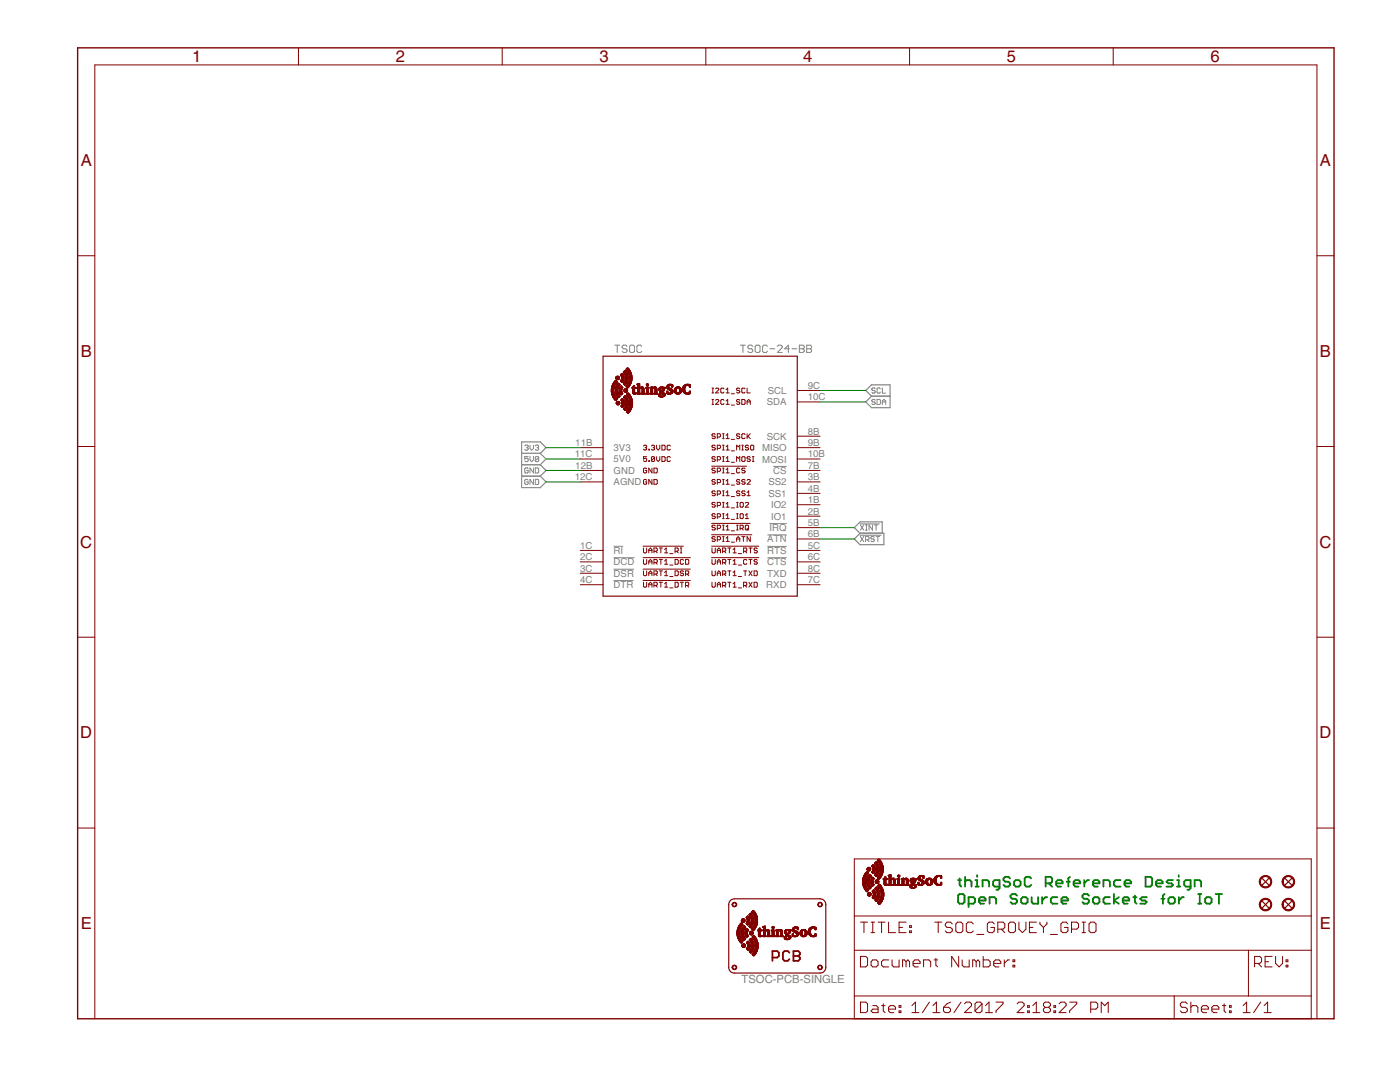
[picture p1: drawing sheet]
<svg xmlns="http://www.w3.org/2000/svg" width="279mm" height="216mm" viewBox="0 0 279 216" stroke-linecap="round" stroke-linejoin="round" font-family="sans-serif">
<defs><g id="words">
<g font-size="3.8" fill="#800000">
<text x="38.3" y="12.4">1</text>
<text x="79" y="12.4">2</text>
<text x="119.6" y="12.4">3</text>
<text x="160.3" y="12.4">4</text>
<text x="200.9" y="12.4">5</text>
<text x="241.6" y="12.4">6</text>
<text x="16.1" y="33.2">A</text>
<text x="263.4" y="33.2">A</text>
<text x="16.1" y="71.2">B</text>
<text x="263.4" y="71.2">B</text>
<text x="16" y="109.3">C</text>
<text x="263.3" y="109.3">C</text>
<text x="16" y="147.4">D</text>
<text x="263.3" y="147.4">D</text>
<text x="16.1" y="185.4">E</text>
<text x="263.4" y="185.4">E</text>
</g>
<text font-size="2.6" fill="#808080" x="148" y="196.2">TSOC-PCB-SINGLE</text>
<g font-size="2.2" fill="#808080">
<text x="161.2" y="77.6">9C</text>
<text x="153" y="80.9">SDA</text>
<text x="153.2" y="78.6">SCL</text>
<text x="161.2" y="79.9">10C</text>
<text x="114.8" y="89">11B</text>
<text x="153" y="87.7">SCK</text>
<text x="161.2" y="89">9B</text>
<text x="161.2" y="86.7">8B</text>
<text x="114.7" y="95.8">12C</text>
<text x="114.7" y="91.3">11C</text>
<text x="114.8" y="93.6">12B</text>
<text x="122.5" y="94.6">GND</text>
<text x="122.5" y="90">3V3</text>
<text x="122.5" y="92.3">5V0</text>
<text x="152.1" y="92.3">MOSI</text>
<text x="152.1" y="90">MISO</text>
<text x="154.3" y="94.6">CS</text>
<text x="161.2" y="95.8">3B</text>
<text x="161.2" y="93.6">7B</text>
<text x="161.2" y="91.3">10B</text>
<text x="122.5" y="96.8">AGND</text>
<text x="153.3" y="96.8">SS2</text>
<text x="153.3" y="99.1">SS1</text>
<text x="153.9" y="101.4">IO2</text>
<text x="161.2" y="100.4">1B</text>
<text x="161.2" y="98.1">4B</text>
<text x="153.6" y="106">IRQ</text>
<text x="153.9" y="103.7">IO1</text>
<text x="161.2" y="107.2">6B</text>
<text x="161.2" y="102.7">2B</text>
<text x="161.2" y="105">5B</text>
<text x="115.8" y="109.5">1C</text>
<text x="115.8" y="111.8">2C</text>
<text x="122.5" y="110.5">RI</text>
<text x="122.5" y="112.8">DCD</text>
<text x="153.1" y="108.2">ATN</text>
<text x="153.1" y="110.5">RTS</text>
<text x="153.1" y="112.8">CTS</text>
<text x="161.2" y="109.5">5C</text>
<text x="161.2" y="111.8">6C</text>
<text x="115.8" y="114.1">3C</text>
<text x="115.8" y="116.4">4C</text>
<text x="122.5" y="115.1">DSR</text>
<text x="122.5" y="117.4">DTR</text>
<text x="152.9" y="117.4">RXD</text>
<text x="153.1" y="115.1">TXD</text>
<text x="161.2" y="114.1">8C</text>
<text x="161.2" y="116.4">7C</text>
</g>
</g></defs>
<g fill="none" stroke="#808080" stroke-width=".2">
<path d="M122.7 68.9h1M123.2 68.9v1.4M125.1 69.1l-.2-.2h-.5l-.2 .2v.3l.2 .2h.5l.2 .2v.3l-.2 .2h-.5l-.2-.2M125.9 68.9h.5l.2 .2v1l-.2 .2h-.5l-.3-.2v-1zM128.1 69.1l-.3-.2h-.4l-.3 .2v1l.3 .2h.4l.3-.2M147.8 68.9h1M148.3 68.9v1.4M150.2 69.1l-.2-.2h-.5l-.3 .2v.3l.3 .2h.5l.2 .2v.3l-.2 .2h-.5l-.3-.2M150.7 69.1l.3-.2h.4l.3 .2v1l-.3 .2h-.4l-.3-.2zM153.2 69.1l-.3-.2h-.5l-.2 .2v1l.2 .2h.5l.3-.2M153.6 69.6h1M155.1 69.1l.3-.2h.5l.2 .2v.3l-1 .9h1"/>
<path d="M157.6 69.6h-1l.7-.7v1.4M158.1 69.6h.9M159.5 68.9h.8l.2 .2v.3l-.2 .2 .2 .2v.3l-.2 .2h-.8zM159.5 69.6h.8M161 68.9h.7l.3 .2v.3l-.3 .2 .3 .2v.3l-.3 .2h-.7zM161 69.6h.7M174.7 77.6l-.2-.2h-.3l-.2 .2 .2 .3h.3l.2 .2-.2 .3h-.3l-.2-.1M174.7 79.9l-.2-.2h-.3l-.2 .2 .2 .3h.3l.2 .2-.2 .3h-.3l-.2-.2M175 79.7h.5l.2 .2v.6l-.2 .2h-.5zM175.7 77.6l-.2-.2h-.3l-.2 .2v.7l.2 .1h.3l.2-.1M176.1 77.4v1h.7M104.7 89l.2-.2h.3l.2 .2-.2 .3"/>
<path d="M105.1 89.3h.1M105.2 89.3l.2 .2-.2 .3h-.3l-.2-.1M105.4 91.1h-.7v.5l.5-.2 .2 .2v.3l-.2 .2h-.3l-.2-.2M105.4 93.5l-.2-.1h-.3l-.2 .1v.7l.2 .2h.3l.2-.2v-.3h-.3M105.4 95.8l-.2-.1h-.3l-.2 .1v.7l.2 .2h.3l.2-.2v-.3h-.3M105.8 88.8v.7l.3 .3 .4-.3v-.7M105.8 91.1v.7l.3 .3 .4-.3v-.7M106.5 93.4v1l-.7-1v1M106.5 95.7v1l-.7-1v1M106.8 93.4h.5l.2 .1v.7l-.2 .2h-.5zM106.8 95.7h.5l.2 .1v.7l-.2 .2h-.5zM106.8 89l.2-.2h.3l.2 .2-.2 .3"/>
<path d="M107.2 89.3h.1M107.3 89.3l.2 .2-.2 .3h-.3l-.2-.1M107.5 91.2l-.2-.1h-.3l-.2 .1v.7M107.5 91.2v.7l-.2 .2h-.3l-.2-.2M107.5 91.2l-.7 .7M154.3 93.1h2.7M176.1 80.7v-.7l.3-.3 .4 .3v.7M176.1 80.2h.7M122.4 109h2M122.4 111.3h4.2M122.4 113.6h4.1M122.4 115.8h4"/>
<path d="M153.1 106.7h3.9M153.1 109h3.9M153.1 111.3h3.9M153.6 104.5h3.4M171.6 106.8h4.2M171.6 104.5h3.9M171.7 107l.7 1.1M171.7 104.8l.7 1M172.4 107l-.7 1.1M172.4 104.8l-.7 1M172.7 107.7h.6l.1-.2v-.3l-.1-.2h-.6v1.1M172.7 105.8h.4"/>
<path d="M172.7 104.8h.4M172.9 104.8v1M173.1 107.7l.3 .4M174.1 104.8v1l-.7-1v1M174.5 107.2l-.2-.2h-.3l-.2 .2 .2 .3h.3l.2 .2-.2 .4h-.3l-.2-.2M174.5 104.8h.7M174.8 104.8v1M174.9 107h.6M175.2 107v1.1"/>
</g>
<path d="M172.8 77.9l1.1-1.1h3.7v4.5h-3.7l-1.1-1.1 1.1-1.1zM173.9 79.1h3.7M104.1 92.7h3.7M104.1 90.5h3.7M104.1 95h3.7M107.8 90.5l1.2 1.1-1.2 1.1M107.8 90.5l1.2-1.2-1.2-1.1h-3.7v9.1h3.7l1.2-1.1-1.2-1.2M107.8 92.7l1.2 1.2-1.2 1.1M170.5 107.5l1.1-1.1h4.8v2.3h-4.8zM171.6 106.4l-1.1-1.1 1.1-1.2h4.5v2.3" fill="none" stroke="#808080" stroke-width=".23"/>
<g fill="none" stroke="#800000" stroke-width=".2">
<path d="M59.6 9.5v3.5M100.2 9.5v3.5M140.9 9.5v3.5M181.5 9.5v3.5M222.2 9.5v3.5M15.5 51h3.4M262.8 51h3.4M142.1 78.4h.3M142.1 77.4h.3M142.1 79.7h.3M142.3 77.4v1M142.3 79.7v1"/>
<path d="M142.8 77.6l.2-.2 .4 .2v.2l-.6 .6h.6M142.8 79.9l.2-.2h.3l.1 .2-.6 .8h.6M144.5 77.6l-.2-.2-.5 .2v.6l.2 .2h.3l.2-.2M144.5 79.9l-.2-.2h-.3l-.2 .2v.6l.2 .2h.3l.2-.2M144.9 78.4h.6M144.9 77.8l.3-.4v1M145.9 78.6h.7M147.6 79.9l-.1-.2h-.3l-.2 .3 .2 .2h.3l.1 .3-.1 .2h-.3l-.2-.2M147.6 77.6l-.4-.2-.2 .4 .5 .1 .1 .3-.1 .2h-.3l-.2-.2M148 79.7h.5l.2 .2v.6l-.2 .2h-.5zM148.7 77.6l-.2-.2-.5 .2v.6l.2 .2h.3l.2-.2M149.1 77.4v1h.6"/>
<path d="M159.1 77.9h4.6M15.5 89.1h3.4M115.8 96.2h4.6M115.8 93.9h4.6M115.8 91.6h4.6M115.8 89.3h4.6M128.4 89l.2-.2h.3l.2 .2-.2 .3M128.7 89.3h.2M128.9 89.3l.2 .2-.2 .3-.5-.2M129.1 95.8l-.2-.1h-.3l-.2 .1v.7l.5 .1 .2-.4h-.4M129.1 93.6l-.2-.2-.5 .2v.6l.2 .2h.3l.2-.5h-.4M129.1 91.1h-.7v.5l.5-.2 .2 .5-.2 .2-.5-.2"/>
<path d="M129.5 91.9h.1v.2h-.1zM129.5 89.6h.1v.2h-.1zM130 89l.2-.2h.3l.1 .2-.1 .3M130.1 93.4v1l-.6-1v1M130.1 95.7v.9l-.6-.9v.9M130.3 89.3h.2M130.5 89.3l.1 .2-.1 .3-.5-.2M130.5 95.7h.5l.2 .1v.7l-.2 .1h-.5zM130.5 93.4h.5l.2 .2v.6l-.2 .2h-.5zM130.6 91.3l-.1-.2-.5 .2v.6M130.6 91.3v.6l-.1 .2-.5-.2M130.6 91.3l-.6 .6"/>
<path d="M131 91.1v.7l.4 .3 .3-.3v-.7M131 88.8v.7l.4 .3 .3-.3v-.7M132.1 91.1h.5l.1 .2v.6l-.1 .2h-.5zM132.1 88.8h.5l.1 .2v.6l-.1 .2h-.5zM133.8 91.3l-.2-.2-.5 .2v.6l.2 .2 .5-.2M133.8 89l-.2-.2h-.3l-.2 .2v.6l.2 .2 .5-.2M142 93h7M142.1 80.7h.3M142.7 95.8l-.1-.1h-.3l-.2 .3 .2 .2h.3l.1 .3-.1 .1-.5-.1M142.7 98.1l-.1-.1-.5 .1 .2 .3 .4 .2-.1 .3-.5-.1M142.7 93.6l-.1-.2-.5 .2 .2 .3h.3l.1 .1-.1 .4h-.3l-.2-.2M142.7 91.3l-.1-.2-.5 .2 .2 .3h.3l.1 .2-.1 .3-.5-.2"/>
<path d="M142.7 89l-.1-.2h-.3l-.2 .4 .2 .1h.3l.1 .3-.1 .2-.5-.2M142.7 86.7l-.1-.1h-.3l-.2 .1 .2 .3h.3l.1 .2-.1 .3h-.3l-.2-.1M143.2 87.2h.4l.2-.2-.2-.4h-.4v.9M143.2 89.5h.4l.2-.2-.2-.5h-.4v1M143.2 91.8h.4l.2-.5-.2-.2h-.4v1M143.2 94h.4l.2-.4-.2-.2h-.4v1M143.2 96.3h.4l.2-.1-.2-.5h-.4v.9M143.2 98.6h.4l.2-.5-.2-.1h-.4v.9M144.2 93.4h.3M144.2 94.4h.3M144.2 91.1h.3M144.2 92.1h.3"/>
<path d="M144.2 88.8h.3M144.2 89.8h.3M144.2 86.6h.3M144.2 87.5h.3M144.2 95.7h.3M144.2 96.6h.3M144.2 98h.3M144.2 98.9h.3M144.4 86.6v.9M144.4 88.8v1M144.4 91.1v1M144.4 93.4v1"/>
<path d="M144.4 95.7v.9M144.4 98v.9M144.9 80l.3-.3v1M144.9 86.9l.3-.3v.9M144.9 89.2l.3-.4v1M144.9 91.4l.3-.3v1M144.9 93.7l.3-.3v1M144.9 96l.3-.3v.9M144.9 98.3l.3-.3v.9M144.9 80.7h.6M144.9 94.4h.6M144.9 92.1h.6"/>
<path d="M144.9 89.8h.6M144.9 87.5h.6M144.9 96.6h.6M144.9 98.9h.6M145.9 80.8h.7M145.9 94.5h.7M145.9 92.2h.7M145.9 90h.7M145.9 87.7h.7M145.9 96.8h.7M145.9 99.1h.7M147 89.8v-1l.3 .4 .3-.4v1"/>
<path d="M147 92.1v-1l.3 .3 .3-.3v1M147.6 95.8l-.1-.1h-.3l-.2 .3 .2 .2h.3l.1 .3-.1 .1-.5-.1M147.6 98.1l-.1-.1-.5 .1 .2 .3 .4 .2-.1 .3-.5-.1M147.6 86.7l-.1-.1h-.3l-.2 .3 .5 .1 .1 .4-.1 .1h-.3l-.2-.1M147.6 93.6l-.1-.2-.5 .2v.6l.2 .2h.3l.1-.2M148 91.3l.2-.2 .5 .2v.6l-.2 .2-.5-.2zM148 88.8h.4M148 89.8h.4M148.2 88.8v1M148.7 95.8l-.2-.1h-.3l-.2 .3 .2 .2h.3l.2 .3-.2 .1-.5-.1M148.7 98.1l-.2-.1-.5 .1 .2 .3 .5 .2-.2 .3-.5-.1M148.7 93.6l-.2-.2-.5 .2 .2 .3h.3l.2 .1-.2 .4h-.3l-.2-.2"/>
<path d="M148.7 86.7l-.2-.1h-.3l-.2 .1v.7l.2 .1h.3l.2-.1M149.1 80.2h.6M149.1 80.7v-.7l.3-.3 .3 .3v.7M149.1 86.6v.9M149.1 95.8l.2-.1h.3l.1 .1-.6 .8h.6M149.1 98.9h.6M149.1 98.3l.3-.3v.9M149.3 87l.4 .5M149.4 89l-.2-.2h-.3l-.2 .4 .2 .1h.3l.2 .3-.2 .2-.5-.2M149.7 91.3l-.1-.2-.5 .2 .2 .3h.3l.1 .2-.1 .3-.5-.2M149.7 86.6l-.6 .6M150 88.8h.3l.1 .2v.6l-.1 .2-.5-.2v-.6z"/>
<path d="M150.2 91.1h.3M150.2 92.1h.3M150.3 91.1v1M159.1 96.2h4.6M159.1 98.4h4.6M159.1 93.9h4.6M159.1 91.6h4.6M159.1 89.3h4.6M159.1 87h4.6M159.1 80.2h4.6M262.8 89.1h3.4M115.8 109.8h4.6"/>
<path d="M115.8 112.1h4.6M115.8 114.4h4.6M115.8 116.7h4.6M128.3 111.3h9.5M128.3 109h8.1M128.3 113.6h9.5M128.3 115.8h9.5M128.4 116.2v.8l.2 .2h.3l.2-.2v-.8M128.4 113.9v.8l.2 .2h.3l.2-.2v-.8M128.4 111.6v.8l.2 .2 .5-.2v-.8M128.4 109.3v.9l.2 .1h.3l.2-.1v-.9M129.5 109.8h.6"/>
<path d="M129.5 112.1h.6M129.5 114.4h.6M129.5 116.7h.6M129.5 110.3v-.6l.3-.4 .3 .4v.6M129.5 112.6v-.6l.3-.4 .3 .4v.6M129.5 114.9v-.7l.3-.3 .3 .3v.7M129.5 117.2v-.7l.3-.3 .3 .3v.7M130.5 116.8h.5l.2-.1v-.3l-.2-.2h-.5v1M130.5 114.6h.5l.2-.2v-.3l-.2-.2h-.5v1M130.5 112.3h.5l.2-.2v-.3l-.2-.2h-.5v1M130.5 110h.5l.2-.2v-.3l-.2-.2h-.5v1M130.9 110l.3 .3"/>
<path d="M130.9 112.3l.3 .3M130.9 114.6l.3 .3M130.9 116.8l.3 .4M131.6 116.2h.6M131.6 113.9h.6M131.6 111.6h.6M131.6 109.3h.6M131.9 109.3v1M131.9 111.6v1M131.9 113.9v1M131.9 116.2v1M132.6 117.2h.7"/>
<path d="M132.6 114.9h.7M132.6 112.6h.7M132.6 110.3h.7M132.6 109.7l.3-.4v1M132.6 112l.3-.4v1M132.6 114.2l.3-.3v1M132.6 116.5l.3-.3v1M133.7 117.3h.6M133.7 115h.6M133.7 112.8h.6M133.7 110.5h.6M134.7 116.2h.5l.2 .2v.6l-.2 .2h-.5z"/>
<path d="M134.7 113.9h.5l.2 .2v.6l-.2 .2h-.5zM134.7 111.6h.5l.2 .2v.6l-.2 .2h-.5zM134.7 110h.5l.2-.2v-.3l-.2-.2h-.5v1M135 110l.4 .3M135.8 116.2h.6M135.8 110.3h.3M135.8 109.3h.3M135.9 109.3v1M136.1 116.2v1M136.4 114.1l-.2-.2-.4 .2 .1 .3h.3l.2 .2-.2 .3h-.3l-.1-.2M136.4 111.8l-.2-.2h-.3l-.1 .2v.6l.1 .2 .5-.2M136.8 116.8h.5l.2-.1-.2-.5h-.5v1"/>
<path d="M136.8 114.6h.5l.2-.5-.2-.2h-.5v1M136.8 111.6h.5l.2 .2v.6l-.2 .2h-.5zM137.1 114.6l.4 .3M137.1 116.8l.4 .4M142 104.4h7.7M142 111.3h9.4M142 109h9.4M142 106.7h8.1M142.1 109.3v.9l.2 .1h.3l.1-.1v-.9M142.1 111.6v.8l.2 .2 .4-.2v-.8M142.1 113.9v.8l.2 .2h.3l.1-.2v-.8M142.1 116.2v.8l.2 .2h.3l.1-.2v-.8"/>
<path d="M142.7 107.2l-.1-.1-.5 .1 .2 .3h.3l.1 .2-.1 .3h-.3l-.2-.1M142.7 100.4l-.1-.2-.5 .2 .2 .3h.3l.1 .2-.1 .3h-.3l-.2-.2M142.7 102.7l-.1-.2h-.3l-.2 .2 .2 .3 .4 .1-.1 .4h-.3l-.2-.2M142.7 104.9l-.1-.1-.5 .1 .2 .4 .4 .1-.1 .3-.5-.1M143.2 110.3v-.6l.3-.4 .3 .4v.6M143.2 109.8h.6M143.2 112.1h.6M143.2 114.4h.6M143.2 116.7h.6M143.2 100.9h.4l.2-.5-.2-.2h-.4v1M143.2 103.1h.4l.2-.1-.2-.5h-.4v1M143.2 105.4h.4l.2-.5-.2-.1h-.4v.9"/>
<path d="M143.2 107.7h.4l.2-.5-.2-.1h-.4v.9M143.2 112.6v-.6l.3-.4 .3 .4v.6M143.2 114.9v-.7l.3-.3 .3 .3v.7M143.2 117.2v-.7l.3-.3 .3 .3v.7M144.2 110h.5l.1-.2v-.3l-.1-.2h-.5v1M144.2 112.3h.5l.1-.2v-.3l-.1-.2h-.5v1M144.2 114.6h.5l.1-.2v-.3l-.1-.2h-.5v1M144.2 116.8h.5l.1-.1v-.3l-.1-.2h-.5v1M144.2 102.5h.3M144.2 103.5h.3M144.2 100.2h.3M144.2 101.2h.3"/>
<path d="M144.2 104.8h.3M144.2 105.7h.3M144.2 107.1h.3M144.2 108h.3M144.4 100.2v1M144.4 102.5v1M144.4 104.8v.9M144.4 107.1v.9M144.5 116.8l.3 .4M144.5 114.6l.3 .3M144.5 112.3l.3 .3M144.5 110l.3 .3"/>
<path d="M144.9 100.6l.3-.4v1M144.9 102.8l.3-.3v1M144.9 105.1l.3-.3v.9M144.9 107.4l.3-.3v.9M144.9 103.5h.6M144.9 101.2h.6M144.9 105.7h.6M144.9 108h.6M145.2 116.2h.7M145.2 113.9h.7M145.2 111.6h.7M145.2 109.3h.7"/>
<path d="M145.6 109.3v1M145.6 111.6v1M145.6 113.9v1M145.6 116.2v1M145.9 103.6h.7M145.9 101.3h.7M145.9 105.9h.7M145.9 108.2h.7M146.3 117.2h.6M146.3 116.5l.3-.3v1M146.3 109.7l.3-.4v1M146.3 112l.3-.4v1"/>
<path d="M146.3 114.2l.3-.3v1M146.3 114.9h.6M146.3 112.6h.6M146.3 110.3h.6M147 107.5h.6M147 108v-.6l.3-.3 .3 .3v.6M147 102.5h.3M147 103.5h.3M147 100.2h.3M147 101.2h.3M147 104.8h.3M147 105.7h.3"/>
<path d="M147.2 100.2v1M147.2 102.5v1M147.2 104.8v.9M147.3 117.3h.7M147.3 115h.7M147.3 112.8h.7M147.3 110.5h.7M147.7 105.4h.5l.1-.5-.1-.1h-.5v.9M147.8 102.5h.4l.1 .2v.6l-.1 .2h-.4l-.1-.2v-.6zM147.8 100.2l.5 .2v.6l-.1 .2h-.4l-.1-.2v-.6zM148 105.4l.3 .3M148 107.1h.7"/>
<path d="M148.4 107.1v.9M148.4 116.8h.5l.1-.1-.1-.5h-.5v1M148.4 110h.5l.1-.2-.1-.5h-.5v1M148.4 113.9h.6M148.7 116.8l.3 .4M148.7 113.9v1M148.7 110l.3 .3M148.7 102.8l.4-.3v1M148.7 104.9l.2-.1 .5 .1v.7l-.2 .1-.5-.1zM148.7 100.4l.2-.2 .5 .2v.2l-.7 .6h.7M148.7 103.5h.7M149 111.8l-.1-.2h-.4l-.1 .2v.6l.1 .2 .5-.2"/>
<path d="M149.1 105.4l.3 .3M149.5 116.2l.6 1M149.5 113.9l.6 1M149.5 111.6h.6M149.5 109.3h.6M149.7 107.1v.9l-.6-.9v.9M149.8 109.3v1M149.8 111.6v1M150.1 116.2l-.6 1M150.1 113.9l-.6 1M150.5 116.2h.5l.1 .2v.6l-.1 .2h-.5zM150.5 113.9h.5l.1 .2v.6l-.1 .2h-.5z"/>
<path d="M151.1 109.5l-.1-.2h-.3l-.2 .2 .2 .3h.3l.1 .2-.1 .3h-.3l-.2-.1M151.1 111.8l-.1-.2h-.3l-.2 .4 .2 .1h.3l.1 .3-.1 .2-.5-.2M159.1 107.5h4.6M159.1 109.8h4.6M159.1 112.1h4.6M159.1 114.4h4.6M159.1 116.7h4.6M159.1 100.7h4.6M159.1 103h4.6M159.1 105.3h4.6M15.5 127.1h3.4M262.8 127.1h3.4"/>
<path d="M15.5 165.2h3.4M170.5 171.4h91.2v31.9h-91.2zM262.8 165.2h3.4M170.5 189.6h91.2M170.5 198.7h91.2M170.5 182.8h91.2M171.7 190.8h1.1l.3 .4v1.4l-.3 .3h-1.1zM171.7 200h1.1l.3 .3v1.4l-.3 .4h-1.1zM171.7 184h1.4M172.4 184v2.1M173.8 184h.7M173.8 186.1h.7"/>
<path d="M174.2 191.5h.7l.3 .4v.7l-.3 .3h-.7l-.4-.3v-.7zM174.2 184v2.1M175.2 184h1.4M175.9 184v2.1M177.3 184v2.1h1.4M177.3 191.5h-1l-.4 .4v.7l.4 .3h1M178 191.5v1.1l.4 .3h1v-1.4M179.4 185.1h.7M180.8 184h-1.4v2.1h1.4M180.8 191.9l-.3-.4h-.4v1.4M180.8 191.9l.4-.4 .3 .4v1M180.8 191.9v1"/>
<path d="M181.5 185.8h.4v.3h-.4zM181.5 184.7h.4v.4h-.4zM182.2 192.2h1.4v-.3l-.3-.4h-.7l-.4 .4v.7l.4 .3h.7M184.3 192.9v-1.4h1.1l.3 .4v1M185.5 200l-1.4 2.1M186.4 191.5h.7M186.5 184h1.5M186.8 191.2v1.4l.3 .3M187.2 184v2.1M189.7 200l-.7 .3-.7 .7M190.1 184.4l-.4-.4h-.7l-.3 .4v.3l.3 .4h.7l.4 .3v.4l-.4 .3h-.7l-.3-.3M191.1 184h.7l.4 .4v1.4l-.4 .3h-.7l-.3-.3v-1.4z"/>
<path d="M191.3 190.8v2.1l-1.4-2.1v2.1M191.8 200l-1.4 2.1M192 191.5v1.1l.4 .3h1v-1.4M194.2 184.4l-.3-.4h-.7l-.4 .4v1.4l.4 .3h.7l.3-.3M194.8 191.9l-.3-.4h-.4v1.4M194.8 191.9v1M194.8 191.9l.4-.4 .3 .4v1M194.9 186.5h1.4M196.2 190.8v2.1h1.1l.3-.3v-.7l-.3-.4h-1.1M198.3 192.2h1.4v-.3l-.3-.4h-.7l-.4 .4v.7l.4 .3h.7M198.4 184.4l-.3-.4h-.7l-.4 .4v1.4l.4 .3h.7l.3-.3v-.7h-.7M198.8 200h1.4v.3l-1.4 1.4v.4"/>
<path d="M199.1 185.4h1.1l.3-.3v-.7l-.3-.4h-1.1v2.1M199.8 185.4l.7 .7M200.4 191.5v1.4M201.5 191.5h-.4l-.7 .7M201.6 184h.7l.3 .4v1.4l-.3 .3h-.7l-.3-.3v-1.4zM202.2 192.6h.3v.3h-.3zM202.2 191.5h.3v.4h-.3zM203.3 184v1.4l.7 .7 .7-.7v-1.4M205.4 185.1h.7M206.8 184h-1.4v2.1h1.4M207.5 184v.4l.7 .7M208.2 185.1v1"/>
<path d="M208.9 184v.4l-.7 .7M209.6 186.5h1.4M213.1 184.4l-.3-.4h-.7l-.4 .4v1.4l.4 .3h.7l.3-.3v-.7h-.7M213.5 200h1.4v.3l-1.4 1.4v.4M213.8 185.4h1.1l.3-.3v-.7l-.3-.4h-1.1v2.1M215.9 184h.7M215.9 186.1h.7M216.3 184v2.1M217.7 184h.7l.3 .4v1.4l-.3 .3h-.7l-.4-.3v-1.4zM234.3 198.7v4.6M237.7 200v2.1M249.2 189.6v9.1"/>
<path d="M250.4 192.2h1l.4-.3v-.7l-.4-.4h-1v2.1M251.1 192.2l.7 .7M251.6 200l-1.4 2.1M252.5 191.9h.7M253.9 190.8h-1.4v2.1h1.4M254.6 190.8v1.4l.7 .7 .7-.7v-1.4M256.7 192.6h.3v.3h-.3zM256.7 191.5h.3v.4h-.3zM18.9 203.3v-190.3h243.9v190.3M174.2 200.7h.7l.3 .3v1.1h-1l-.4-.4 .4-.3h1M175.9 200.7h.7M176.3 200.3v1.4l.3 .4"/>
<path d="M177.3 201.4h1.4v-.4l-.3-.3h-.7l-.4 .3v.7l.4 .4h.7M179.4 201.7h.4v.4h-.4zM179.4 200.7h.4v.3h-.4zM182 202.1h1.4M182 200.7l.7-.7v2.1M186.2 202.1h1.4M186.2 200.7l.7-.7v2.1M188.3 201h1l.4 .4v.3l-.4 .4h-.7l-.3-.4zM192.5 200.3l.3-.3h.7l.4 .3v.4l-1.4 1.4h1.4M196 200.3v1.4l-.4 .4h-.7l-.3-.4M196 200.3l-.4-.3h-.7l-.3 .3v1.4M196 200.3l-1.4 1.4"/>
<path d="M196.7 202.1h1.4M196.7 200.7l.7-.7v2.1M203 200.3l.3-.3h.7l.4 .3v.4l-1.4 1.4h1.4M205.1 201.7h.3v.4h-.3zM205.1 200.7h.3v.3h-.3zM206.1 202.1h1.4M206.1 200.7l.7-.7v2.1M208.6 201l-.4 .4v.3l.4 .4h.7l.3-.4v-.3l-.3-.4M208.6 201l-.4-.3v-.4l.4-.3h.7l.3 .3v.4l-.3 .3M208.6 201h.7M210.3 201.7h.4v.4h-.4zM210.3 200.7h.4v.3h-.4z"/>
<path d="M211.4 200.3l.3-.3h.7l.4 .3v.4l-1.4 1.4h1.4M217.7 201.4h1l.4-.4v-.7l-.4-.3h-1v2.1M219.8 202.1v-2.1l.7 .7 .7-.7v2.1M237 200.3l-.4-.3h-.7l-.3 .3v.4l.3 .3h.7l.4 .4v.3l-.4 .4h-.7l-.3-.4M237.7 201l.3-.3h.7l.4 .3v1.1M239.8 201.4h1.4v-.4l-.4-.3h-.7l-.3 .3v.7l.3 .4h.7M241.9 201.4h1.3v-.4l-.3-.3h-.7l-.3 .3v.7l.3 .4h.7M243.9 200.7h.7M244.3 200.3v1.4l.3 .4M245.4 201.7h.3v.4h-.3zM245.4 200.7h.3v.3h-.3zM248.1 202.1h1.4"/>
<path d="M248.1 200.7l.7-.7v2.1M252.3 202.1h1.4M252.3 200.7l.7-.7v2.1"/>
</g>
<path d="M15.5 9.5h250.7v193.8h-250.7z" fill="none" stroke="#800000" stroke-width=".28"/>
<path d="M120.4 71.1h38.7v47.9h-38.7zM145.7 179.8l.4-.3 .5-.2h17.1l.7 .3 .3 .4 .1 .5v12.5l-.3 .7-.3 .4-.5 .1h-17.1l-.7-.3-.4-.4-.1-.5v-12.5zM251.9 175.3l1.3 1.3M251.9 179.8l1.3 1.4M253.2 175.3l-1.3 1.3M253.2 179.8l-1.3 1.4M256.4 179.8l1.4 1.4M256.4 175.3l1.4 1.3M257.8 175.3l-1.4 1.3M257.8 179.8l-1.4 1.4" fill="none" stroke="#800000" stroke-width=".23"/>
<g fill="#800000" stroke="#800000" stroke-width=".2">
<path d="M125.3 82.4l.1 .1z"/>
<path d="M125.3 82.4h.1z"/>
<path d="M125.2 82.4h.3z"/>
<path d="M125.2 82.3l.3 .1z"/>
<path d="M125.2 82.3h.3z"/>
<path d="M125.1 82.3h.5z"/>
<path d="M125.1 82.2l.5 .1z"/>
<path d="M125.1 82.2h.5z"/>
<path d="M125 82.2h.6z"/>
<path d="M125 82.1l.7 .1z"/>
<path d="M125 82.1h.7z"/>
<path d="M125.1 82.1h.6z"/>
<path d="M125.1 82l.6 .1z"/>
<path d="M125.1 82h.7z"/>
<path d="M125.2 81.9l.6 .1z"/>
<path d="M125.2 81.9h.6z"/>
<path d="M125.2 81.9h.7z"/>
<path d="M124.7 81.9h.1z"/>
<path d="M124.7 81.8l.2 .1z"/>
<path d="M125.3 81.8l.6 .1z"/>
<path d="M124.7 81.8h.2z"/>
<path d="M125.3 81.8h.6z"/>
<path d="M124.6 81.7l.3 .1z"/>
<path d="M125.3 81.7l.6 .1z"/>
<path d="M124.6 81.7h.3z"/>
<path d="M125.3 81.7h.6z"/>
<path d="M124.5 81.7h.5z"/>
<path d="M125.4 81.7h.5z"/>
<path d="M124.5 81.6l.5 .1z"/>
<path d="M125.4 81.6l.5 .1z"/>
<path d="M125.4 81.6l.6 .1z"/>
<path d="M124.5 81.6h.5z"/>
<path d="M125.4 81.6h.6z"/>
<path d="M124.5 81.6h.6z"/>
<path d="M125.5 81.6h.5z"/>
<path d="M124.5 81.5l.6 .1z"/>
<path d="M125.5 81.5l.5 .1z"/>
<path d="M124.5 81.5h.6z"/>
<path d="M125.5 81.5h.5z"/>
<path d="M124.5 81.4l.6 .1z"/>
<path d="M125.5 81.4l.5 .1z"/>
<path d="M124.6 81.4l.5 .1z"/>
<path d="M124.6 81.4h.5z"/>
<path d="M125.5 81.4h.5z"/>
<path d="M124.6 81.4h.6z"/>
<path d="M125.5 81.4h.6z"/>
<path d="M124.6 81.3l.6 .1z"/>
<path d="M125.5 81.3l.6 .1z"/>
<path d="M124.7 81.3l.5 .1z"/>
<path d="M124.7 81.3h.5z"/>
<path d="M125.6 81.3h.5z"/>
<path d="M124.1 81.3h.2z"/>
<path d="M124.1 81.2l.2 .1z"/>
<path d="M124.7 81.2l.5 .1z"/>
<path d="M125.6 81.2l.5 .1z"/>
<path d="M124.1 81.2h.2z"/>
<path d="M124.7 81.2h.5z"/>
<path d="M125.6 81.2h.5z"/>
<path d="M124.1 81.2h.3z"/>
<path d="M124.8 81.2h.5z"/>
<path d="M124 81.2h.4z"/>
<path d="M124 81.1l.4 .1z"/>
<path d="M124.8 81.1l.5 .1z"/>
<path d="M125.6 81.1l.5 .1z"/>
<path d="M124 81.1h.4z"/>
<path d="M124.8 81.1h.5z"/>
<path d="M125.6 81.1h.6z"/>
<path d="M124 81.1h.5z"/>
<path d="M123.9 81l.5 .1z"/>
<path d="M124.8 81l.5 .1z"/>
<path d="M125.6 81l.6 .1z"/>
<path d="M123.9 81l.6 .1z"/>
<path d="M123.9 81h.6z"/>
<path d="M124.8 81h.5z"/>
<path d="M125.7 81h.5z"/>
<path d="M124 81h.5z"/>
<path d="M124 80.9l.5 .1z"/>
<path d="M124.9 80.9l.5 .1z"/>
<path d="M125.7 80.9l.5 .1z"/>
<path d="M124 80.9h.5z"/>
<path d="M124.9 80.9h.5z"/>
<path d="M125.7 80.9h.5z"/>
<path d="M124.9 80.9h.4z"/>
<path d="M124 80.8l.5 .1z"/>
<path d="M124.9 80.8l.4 .1z"/>
<path d="M125.7 80.8l.5 .1z"/>
<path d="M124.9 80.8l.5 .1z"/>
<path d="M124 80.8h.5z"/>
<path d="M124.9 80.8h.5z"/>
<path d="M125.7 80.8h.5z"/>
<path d="M124.1 80.8h.5z"/>
<path d="M123.2 80.8h.2z"/>
<path d="M123.2 80.7l.3 .1z"/>
<path d="M124.1 80.7l.5 .1z"/>
<path d="M124.9 80.7l.5 .1z"/>
<path d="M125.7 80.7l.5 .1z"/>
<path d="M123.1 80.7l.4 .1z"/>
<path d="M123.1 80.7h.5z"/>
<path d="M124.1 80.7h.5z"/>
<path d="M124.9 80.7h.5z"/>
<path d="M125.7 80.7h.5z"/>
<path d="M123.1 80.6l.5 .1z"/>
<path d="M124.1 80.6l.5 .1z"/>
<path d="M124.9 80.6l.5 .1z"/>
<path d="M125.7 80.6l.5 .1z"/>
<path d="M123 80.6h.6z"/>
<path d="M124.1 80.6h.5z"/>
<path d="M124.9 80.6h.5z"/>
<path d="M125.7 80.6h.5z"/>
<path d="M123 80.6h.7z"/>
<path d="M123 80.5l.7 .1z"/>
<path d="M124.1 80.5l.5 .1z"/>
<path d="M124.9 80.5l.5 .1z"/>
<path d="M125.7 80.5l.5 .1z"/>
<path d="M123 80.5h.7z"/>
<path d="M124.2 80.5h.4z"/>
<path d="M124.9 80.5h.5z"/>
<path d="M125.7 80.5h.5z"/>
<path d="M123 80.4l.7 .1z"/>
<path d="M124.2 80.4l.4 .1z"/>
<path d="M124.9 80.4l.5 .1z"/>
<path d="M125.7 80.4l.5 .1z"/>
<path d="M123 80.4h.7z"/>
<path d="M124.2 80.4h.4z"/>
<path d="M124.9 80.4h.5z"/>
<path d="M125.7 80.4h.5z"/>
<path d="M123 80.3l.7 .1z"/>
<path d="M124.2 80.3l.4 .1z"/>
<path d="M124.9 80.3l.5 .1z"/>
<path d="M125.7 80.3l.5 .1z"/>
<path d="M123 80.3h.7z"/>
<path d="M124.2 80.3h.4z"/>
<path d="M124.9 80.3h.5z"/>
<path d="M125.7 80.3h.5z"/>
<path d="M124.1 80.3h.5z"/>
<path d="M123 80.2l.7 .1z"/>
<path d="M124.1 80.2l.5 .1z"/>
<path d="M124.9 80.2l.5 .1z"/>
<path d="M125.7 80.2l.5 .1z"/>
<path d="M123.1 80.2h.6z"/>
<path d="M124.1 80.2h.5z"/>
<path d="M124.9 80.2h.5z"/>
<path d="M125.7 80.2h.5z"/>
<path d="M123.1 80.2h.5z"/>
<path d="M123.1 80.1l.5 .1z"/>
<path d="M124.1 80.1l.5 .1z"/>
<path d="M124.9 80.1l.5 .1z"/>
<path d="M125.7 80.1l.5 .1z"/>
<path d="M123.1 80.1l.4 .1z"/>
<path d="M123.2 80.1h.3z"/>
<path d="M124.1 80.1h.5z"/>
<path d="M124.9 80.1h.5z"/>
<path d="M125.7 80.1h.5z"/>
<path d="M123.2 80.1h.2z"/>
<path d="M124 80l.5 .1z"/>
<path d="M124.9 80l.5 .1z"/>
<path d="M125.7 80l.5 .1z"/>
<path d="M124 80h.5z"/>
<path d="M124.9 80h.5z"/>
<path d="M125.7 80h.5z"/>
<path d="M124 79.9l.5 .1z"/>
<path d="M124.9 79.9l.4 .1z"/>
<path d="M125.7 79.9l.5 .1z"/>
<path d="M124.9 79.9l.5 .1z"/>
<path d="M124 79.9h.5z"/>
<path d="M124.9 79.9h.5z"/>
<path d="M125.7 79.9h.5z"/>
<path d="M122.8 79.9h.1z"/>
<path d="M124.8 79.9h.5z"/>
<path d="M122.8 79.8l.2 .1z"/>
<path d="M123.9 79.8l.6 .1z"/>
<path d="M124.8 79.8l.5 .1z"/>
<path d="M125.7 79.8l.5 .1z"/>
<path d="M125.6 79.8l.6 .1z"/>
<path d="M122.7 79.8h.3z"/>
<path d="M123.9 79.8h.6z"/>
<path d="M124.8 79.8h.5z"/>
<path d="M125.6 79.8h.6z"/>
<path d="M123.9 79.8h.5z"/>
<path d="M122.7 79.8h.4z"/>
<path d="M124 79.8h.5z"/>
<path d="M122.7 79.7l.4 .1z"/>
<path d="M124 79.7l.4 .1z"/>
<path d="M124.8 79.7l.5 .1z"/>
<path d="M125.6 79.7l.6 .1z"/>
<path d="M122.6 79.7h.5z"/>
<path d="M124 79.7h.4z"/>
<path d="M124.8 79.7h.5z"/>
<path d="M125.6 79.7h.5z"/>
<path d="M122.6 79.6l.6 .1z"/>
<path d="M124.1 79.6l.3 .1z"/>
<path d="M124.8 79.6l.5 .1z"/>
<path d="M125.6 79.6l.5 .1z"/>
<path d="M124.1 79.6l.2 .1z"/>
<path d="M124.7 79.6l.5 .1z"/>
<path d="M122.6 79.6h.6z"/>
<path d="M124.1 79.6h.2z"/>
<path d="M124.7 79.6h.5z"/>
<path d="M125.6 79.6h.5z"/>
<path d="M122.5 79.5l.6 .1z"/>
<path d="M124.2 79.5l.1 .1z"/>
<path d="M124.7 79.5l.5 .1z"/>
<path d="M125.6 79.5l.5 .1z"/>
<path d="M122.5 79.5h.6z"/>
<path d="M124.7 79.5h.5z"/>
<path d="M125.5 79.5h.6z"/>
<path d="M124.6 79.5h.6z"/>
<path d="M125.5 79.5h.5z"/>
<path d="M122.4 79.5h.7z"/>
<path d="M122.5 79.4l.6 .1z"/>
<path d="M124.6 79.4l.6 .1z"/>
<path d="M125.5 79.4l.5 .1z"/>
<path d="M122.4 79.4h.6z"/>
<path d="M124.6 79.4h.5z"/>
<path d="M125.5 79.4h.5z"/>
<path d="M124.6 79.4h.6z"/>
<path d="M124.5 79.4h.6z"/>
<path d="M122.4 79.3l.6 .1z"/>
<path d="M124.5 79.3l.6 .1z"/>
<path d="M125.5 79.3l.5 .1z"/>
<path d="M123.4 79.3l.1 .1z"/>
<path d="M122.4 79.3h.5z"/>
<path d="M123.3 79.3h.2z"/>
<path d="M124.5 79.3h.6z"/>
<path d="M125.5 79.3h.5z"/>
<path d="M122.3 79.3h.6z"/>
<path d="M122.4 79.2l.5 .1z"/>
<path d="M123.3 79.2l.2 .1z"/>
<path d="M124.5 79.2l.6 .1z"/>
<path d="M125.4 79.2l.6 .1z"/>
<path d="M122.3 79.2l.6 .1z"/>
<path d="M123.3 79.2l.3 .1z"/>
<path d="M124.5 79.2l.5 .1z"/>
<path d="M122.3 79.2h.6z"/>
<path d="M123.3 79.2h.3z"/>
<path d="M124.5 79.2h.5z"/>
<path d="M125.4 79.2h.6z"/>
<path d="M131.8 79.2h.4z"/>
<path d="M125.4 79.2h.5z"/>
<path d="M131.7 79.2h.6z"/>
<path d="M123.2 79.2h.5z"/>
<path d="M131.7 79.2h.7z"/>
<path d="M122.3 79.1l.5 .1z"/>
<path d="M123.2 79.1l.5 .1z"/>
<path d="M124.5 79.1l.5 .1z"/>
<path d="M125.4 79.1l.5 .1z"/>
<path d="M131.6 79.1l.8 .1z"/>
<path d="M122.3 79.1h.5z"/>
<path d="M123.2 79.1h.5z"/>
<path d="M124.6 79.1h.3z"/>
<path d="M125.3 79.1h.6z"/>
<path d="M131.6 79.1h.9z"/>
<path d="M131.6 79.1h1z"/>
<path d="M122.2 79l.6 .1z"/>
<path d="M123.1 79l.6 .1z"/>
<path d="M124.7 79l.2 .1z"/>
<path d="M125.3 79l.6 .1z"/>
<path d="M131.5 79l.5 .1z"/>
<path d="M132.2 79l.4 .1z"/>
<path d="M131.5 79l.4 .1z"/>
<path d="M132.3 79l.3 .1z"/>
<path d="M122.2 79h.5z"/>
<path d="M123.1 79h.6z"/>
<path d="M124.7 79h.2z"/>
<path d="M125.3 79h.6z"/>
<path d="M131.5 79h.4z"/>
<path d="M132.3 79h.3z"/>
<path d="M124.7 79h.1z"/>
<path d="M125.2 79h.6z"/>
<path d="M132.4 79h.3z"/>
<path d="M131.5 79h.3z"/>
<path d="M122.2 78.9l.5 .1z"/>
<path d="M123.1 78.9l.6 .1z"/>
<path d="M125.2 78.9l.6 .1z"/>
<path d="M131.5 78.9l.3 .1z"/>
<path d="M132.4 78.9l.3 .1z"/>
<path d="M131.4 78.9l.4 .1z"/>
<path d="M122.2 78.9h.5z"/>
<path d="M123.1 78.9h.5z"/>
<path d="M125.2 78.9h.6z"/>
<path d="M131.4 78.9h.4z"/>
<path d="M132.4 78.9h.3z"/>
<path d="M123 78.9h.6z"/>
<path d="M125.1 78.9h.7z"/>
<path d="M132.4 78.9h.4z"/>
<path d="M122.2 78.8l.5 .1z"/>
<path d="M123 78.8l.6 .1z"/>
<path d="M125.1 78.8l.7 .1z"/>
<path d="M131.4 78.8l.4 .1z"/>
<path d="M132.4 78.8l.4 .1z"/>
<path d="M122.2 78.8h.5z"/>
<path d="M123 78.8h.6z"/>
<path d="M125.1 78.8h.6z"/>
<path d="M131.4 78.8h.4z"/>
<path d="M132.4 78.8h.4z"/>
<path d="M123 78.8h.5z"/>
<path d="M122.1 78.8h.5z"/>
<path d="M122.1 78.7l.5 .1z"/>
<path d="M123 78.7l.5 .1z"/>
<path d="M123.9 78.7l.2 .1z"/>
<path d="M125.1 78.7l.6 .1z"/>
<path d="M131.4 78.7l.4 .1z"/>
<path d="M132.4 78.7l.4 .1z"/>
<path d="M125 78.7l.7 .1z"/>
<path d="M131.5 78.7l.3 .1z"/>
<path d="M122.1 78.7h.5z"/>
<path d="M123 78.7h.5z"/>
<path d="M123.9 78.7h.2z"/>
<path d="M125 78.7h.7z"/>
<path d="M131.5 78.7h.3z"/>
<path d="M132.4 78.7h.4z"/>
<path d="M125 78.7h.6z"/>
<path d="M122.9 78.7h.6z"/>
<path d="M123.8 78.7h.3z"/>
<path d="M125.1 78.7h.5z"/>
<path d="M132.3 78.7h.5z"/>
<path d="M122.1 78.6l.5 .1z"/>
<path d="M123 78.6l.5 .1z"/>
<path d="M123.8 78.6l.4 .1z"/>
<path d="M125.1 78.6l.5 .1z"/>
<path d="M131.5 78.6l.3 .1z"/>
<path d="M132.3 78.6l.5 .1z"/>
<path d="M122.9 78.6l.6 .1z"/>
<path d="M126.5 78.6l.2 .1z"/>
<path d="M131.5 78.6l.4 .1z"/>
<path d="M132.2 78.6l.5 .1z"/>
<path d="M133.4 78.6l.4 .1z"/>
<path d="M135.1 78.6l.3 .1z"/>
<path d="M137.1 78.6l.3 .1z"/>
<path d="M122.1 78.6h.5z"/>
<path d="M122.9 78.6h.5z"/>
<path d="M123.8 78.6h.4z"/>
<path d="M125.1 78.6h.5z"/>
<path d="M126.4 78.6h.5z"/>
<path d="M127.1 78.6h.7z"/>
<path d="M128 78.6h.7z"/>
<path d="M128.8 78.6h.8z"/>
<path d="M129.7 78.6h.7z"/>
<path d="M130.6 78.6h.7z"/>
<path d="M131.6 78.6h.2z"/>
<path d="M132.1 78.6h.6z"/>
<path d="M133.3 78.6h.6z"/>
<path d="M135 78.6h.5z"/>
<path d="M136.9 78.6h.6z"/>
<path d="M125.1 78.6h.4z"/>
<path d="M126.4 78.6h.6z"/>
<path d="M131.6 78.6h.3z"/>
<path d="M132 78.6h.7z"/>
<path d="M133.2 78.6h.7z"/>
<path d="M135 78.6h.6z"/>
<path d="M136.8 78.6h.8z"/>
<path d="M122.1 78.5l.5 .1z"/>
<path d="M122.9 78.5l.5 .1z"/>
<path d="M123.8 78.5l.4 .1z"/>
<path d="M125.1 78.5l.4 .1z"/>
<path d="M126.3 78.5l.7 .1z"/>
<path d="M127.1 78.5l.7 .1z"/>
<path d="M128 78.5l.7 .1z"/>
<path d="M128.8 78.5l.8 .1z"/>
<path d="M129.7 78.5l.7 .1z"/>
<path d="M130.6 78.5l.7 .1z"/>
<path d="M131.6 78.5l1.1 .1z"/>
<path d="M133.1 78.5l.9 .1z"/>
<path d="M134.9 78.5l.7 .1z"/>
<path d="M136.8 78.5l.9 .1z"/>
<path d="M122.1 78.5h.5z"/>
<path d="M122.9 78.5h.5z"/>
<path d="M123.8 78.5h.5z"/>
<path d="M125.2 78.5h.3z"/>
<path d="M126.3 78.5h.7z"/>
<path d="M127.1 78.5h.7z"/>
<path d="M128 78.5h.7z"/>
<path d="M128.8 78.5h.8z"/>
<path d="M129.7 78.5h.7z"/>
<path d="M130.6 78.5h.7z"/>
<path d="M131.7 78.5h1z"/>
<path d="M133.1 78.5h.9z"/>
<path d="M134.9 78.5h.8z"/>
<path d="M136.7 78.5h1.1z"/>
<path d="M133.1 78.5h1z"/>
<path d="M122 78.5h.6z"/>
<path d="M123.7 78.5h.6z"/>
<path d="M125.2 78.5h.2z"/>
<path d="M131.7 78.5h.9z"/>
<path d="M134.8 78.5h1z"/>
<path d="M122 78.4l.6 .1z"/>
<path d="M122.9 78.4l.5 .1z"/>
<path d="M123.7 78.4l.6 .1z"/>
<path d="M125.2 78.4l.2 .1z"/>
<path d="M126.3 78.4l.7 .1z"/>
<path d="M127.3 78.4l.4 .1z"/>
<path d="M128.1 78.4l.4 .1z"/>
<path d="M129 78.4l.4 .1z"/>
<path d="M129.9 78.4l.4 .1z"/>
<path d="M130.7 78.4l.4 .1z"/>
<path d="M131.7 78.4l.9 .1z"/>
<path d="M133 78.4l1.1 .1z"/>
<path d="M134.8 78.4l.4 .1z"/>
<path d="M135.4 78.4l.4 .1z"/>
<path d="M136.6 78.4l1.2 .1z"/>
<path d="M125.3 78.4l.1 .1z"/>
<path d="M128.2 78.4l.3 .1z"/>
<path d="M129.9 78.4l.3 .1z"/>
<path d="M131.7 78.4l.8 .1z"/>
<path d="M133 78.4l.5 .1z"/>
<path d="M133.7 78.4l.5 .1z"/>
<path d="M134.8 78.4l.3 .1z"/>
<path d="M136.6 78.4l.6 .1z"/>
<path d="M137.4 78.4l.4 .1z"/>
<path d="M122 78.4h.6z"/>
<path d="M122.9 78.4h.5z"/>
<path d="M123.7 78.4h.5z"/>
<path d="M126.3 78.4h.5z"/>
<path d="M127.3 78.4h.4z"/>
<path d="M128.2 78.4h.3z"/>
<path d="M129 78.4h.4z"/>
<path d="M129.9 78.4h.3z"/>
<path d="M130.7 78.4h.4z"/>
<path d="M131.7 78.4h.8z"/>
<path d="M133 78.4h.4z"/>
<path d="M133.8 78.4h.4z"/>
<path d="M134.8 78.4h.3z"/>
<path d="M135.4 78.4h.4z"/>
<path d="M136.6 78.4h.5z"/>
<path d="M137.5 78.4h.3z"/>
<path d="M122.1 78.4h.4z"/>
<path d="M126.3 78.4h.4z"/>
<path d="M131.7 78.4h.7z"/>
<path d="M133.1 78.4h.2z"/>
<path d="M134.7 78.4h.4z"/>
<path d="M135.5 78.4h.3z"/>
<path d="M136.6 78.4h.4z"/>
<path d="M131.7 78.4h.6z"/>
<path d="M135.5 78.4h.4z"/>
<path d="M136.5 78.4h.5z"/>
<path d="M122 78.3l.5 .1z"/>
<path d="M122.9 78.3l.4 .1z"/>
<path d="M123.7 78.3l.5 .1z"/>
<path d="M126.3 78.3l.4 .1z"/>
<path d="M127.3 78.3l.4 .1z"/>
<path d="M128.2 78.3l.3 .1z"/>
<path d="M129 78.3l.4 .1z"/>
<path d="M129.9 78.3l.3 .1z"/>
<path d="M130.7 78.3l.4 .1z"/>
<path d="M131.7 78.3l.5 .1z"/>
<path d="M133 78.3l.3 .1z"/>
<path d="M133.9 78.3l.3 .1z"/>
<path d="M134.7 78.3l.4 .1z"/>
<path d="M135.5 78.3l.4 .1z"/>
<path d="M136.5 78.3l.4 .1z"/>
<path d="M137.5 78.3l.3 .1z"/>
<path d="M131.7 78.3l.3 .1z"/>
<path d="M133.9 78.3l.4 .1z"/>
<path d="M122 78.3h.5z"/>
<path d="M122.8 78.3h.5z"/>
<path d="M123.7 78.3h.5z"/>
<path d="M126.3 78.3h.4z"/>
<path d="M127.3 78.3h.4z"/>
<path d="M128.2 78.3h.3z"/>
<path d="M129 78.3h.4z"/>
<path d="M129.9 78.3h.3z"/>
<path d="M130.7 78.3h.4z"/>
<path d="M131.7 78.3h.3z"/>
<path d="M133 78.3h.3z"/>
<path d="M133.9 78.3h.3z"/>
<path d="M134.7 78.3h.4z"/>
<path d="M135.5 78.3h.4z"/>
<path d="M136.5 78.3h.4z"/>
<path d="M137.5 78.3h.3z"/>
<path d="M126.3 78.3h.3z"/>
<path d="M133.9 78.3h.4z"/>
<path d="M134.7 78.3h.3z"/>
<path d="M136.4 78.3h.5z"/>
<path d="M122 78.2l.5 .1z"/>
<path d="M122.8 78.2l.5 .1z"/>
<path d="M123.7 78.2l.5 .1z"/>
<path d="M124.8 78.2l.2 .1z"/>
<path d="M126.3 78.2l.3 .1z"/>
<path d="M127.3 78.2l.4 .1z"/>
<path d="M128.2 78.2l.3 .1z"/>
<path d="M129 78.2l.4 .1z"/>
<path d="M129.9 78.2l.3 .1z"/>
<path d="M130.7 78.2l.4 .1z"/>
<path d="M131.7 78.2l.2 .1z"/>
<path d="M133 78.2l.3 .1z"/>
<path d="M133.9 78.2l.4 .1z"/>
<path d="M134.6 78.2l.4 .1z"/>
<path d="M135.6 78.2l.4 .1z"/>
<path d="M136.4 78.2l.4 .1z"/>
<path d="M137.6 78.2l.2 .1z"/>
<path d="M124.7 78.2l.4 .1z"/>
<path d="M131.7 78.2l.3 .1z"/>
<path d="M122 78.2h.5z"/>
<path d="M122.8 78.2h.5z"/>
<path d="M123.6 78.2h.5z"/>
<path d="M124.7 78.2h.4z"/>
<path d="M126.3 78.2h.3z"/>
<path d="M127.3 78.2h.4z"/>
<path d="M128.2 78.2h.3z"/>
<path d="M129 78.2h.4z"/>
<path d="M129.9 78.2h.3z"/>
<path d="M130.7 78.2h.4z"/>
<path d="M131.8 78.2h.1z"/>
<path d="M133 78.2h.3z"/>
<path d="M133.9 78.2h.4z"/>
<path d="M134.6 78.2h.4z"/>
<path d="M135.6 78.2h.4z"/>
<path d="M136.4 78.2h.4z"/>
<path d="M137.6 78.2h.2z"/>
<path d="M131.8 78.2h.2z"/>
<path d="M122 78.1l.5 .1z"/>
<path d="M122.8 78.1l.5 .1z"/>
<path d="M123.6 78.1l.5 .1z"/>
<path d="M124.6 78.1l.5 .1z"/>
<path d="M126.3 78.1l.3 .1z"/>
<path d="M127.3 78.1l.4 .1z"/>
<path d="M128.2 78.1l.3 .1z"/>
<path d="M129 78.1l.4 .1z"/>
<path d="M129.9 78.1l.3 .1z"/>
<path d="M130.7 78.1l.4 .1z"/>
<path d="M131.8 78.1l.2 .1z"/>
<path d="M133.1 78.1l.2 .1z"/>
<path d="M133.9 78.1l.4 .1z"/>
<path d="M134.6 78.1l.4 .1z"/>
<path d="M135.6 78.1l.4 .1z"/>
<path d="M136.4 78.1l.4 .1z"/>
<path d="M137.6 78.1l.2 .1z"/>
<path d="M124.6 78.1l.6 .1z"/>
<path d="M136.3 78.1l.5 .1z"/>
<path d="M122 78.1h.5z"/>
<path d="M122.8 78.1h.5z"/>
<path d="M123.6 78.1h.5z"/>
<path d="M124.6 78.1h.6z"/>
<path d="M126.3 78.1h.3z"/>
<path d="M127.3 78.1h.4z"/>
<path d="M128.2 78.1h.3z"/>
<path d="M129 78.1h.4z"/>
<path d="M129.9 78.1h.3z"/>
<path d="M130.7 78.1h.4z"/>
<path d="M131.8 78.1h.4z"/>
<path d="M133.1 78.1h.2z"/>
<path d="M133.9 78.1h.4z"/>
<path d="M134.6 78.1h.4z"/>
<path d="M135.6 78.1h.4z"/>
<path d="M136.4 78.1h.3z"/>
<path d="M137.6 78.1h.2z"/>
<path d="M131.8 78.1h.5z"/>
<path d="M136.3 78.1h.4z"/>
<path d="M124.5 78.1h.7z"/>
<path d="M131.7 78.1h.7z"/>
<path d="M122 78l.5 .1z"/>
<path d="M122.8 78l.5 .1z"/>
<path d="M123.6 78l.5 .1z"/>
<path d="M124.5 78l.7 .1z"/>
<path d="M126.3 78l.3 .1z"/>
<path d="M127.3 78l.4 .1z"/>
<path d="M128.2 78l.3 .1z"/>
<path d="M129 78l.4 .1z"/>
<path d="M129.9 78l.3 .1z"/>
<path d="M130.7 78l.4 .1z"/>
<path d="M131.7 78l.7 .1z"/>
<path d="M133.1 78l.2 .1z"/>
<path d="M133.9 78l.4 .1z"/>
<path d="M134.6 78l.4 .1z"/>
<path d="M135.6 78l.4 .1z"/>
<path d="M136.3 78l.4 .1z"/>
<path d="M137.6 78l.2 .1z"/>
<path d="M122 78h.5z"/>
<path d="M122.8 78h.5z"/>
<path d="M123.6 78h.5z"/>
<path d="M124.5 78h.7z"/>
<path d="M126.3 78h.3z"/>
<path d="M127.3 78h.4z"/>
<path d="M128.2 78h.3z"/>
<path d="M129 78h.4z"/>
<path d="M129.9 78h.3z"/>
<path d="M130.7 78h.4z"/>
<path d="M131.6 78h.9z"/>
<path d="M133.9 78h.4z"/>
<path d="M134.6 78h.4z"/>
<path d="M135.6 78h.4z"/>
<path d="M136.3 78h.4z"/>
<path d="M131.6 78h.4z"/>
<path d="M132.1 78h.4z"/>
<path d="M133.8 78h.5z"/>
<path d="M122 77.9l.5 .1z"/>
<path d="M122.8 77.9l.5 .1z"/>
<path d="M123.6 77.9l.5 .1z"/>
<path d="M124.5 77.9l.7 .1z"/>
<path d="M126.3 77.9l.3 .1z"/>
<path d="M127.3 77.9l.4 .1z"/>
<path d="M128.2 77.9l.3 .1z"/>
<path d="M129 77.9l.4 .1z"/>
<path d="M129.9 77.9l.3 .1z"/>
<path d="M130.7 77.9l.4 .1z"/>
<path d="M131.6 77.9l.4 .1z"/>
<path d="M132.2 77.9l.3 .1z"/>
<path d="M133.8 77.9l.5 .1z"/>
<path d="M134.6 77.9l.4 .1z"/>
<path d="M135.6 77.9l.4 .1z"/>
<path d="M136.3 77.9l.4 .1z"/>
<path d="M122 77.9h.5z"/>
<path d="M122.8 77.9h.5z"/>
<path d="M123.6 77.9h.5z"/>
<path d="M124.5 77.9h.8z"/>
<path d="M126.3 77.9h.3z"/>
<path d="M127.3 77.9h.4z"/>
<path d="M128.2 77.9h.3z"/>
<path d="M129 77.9h.4z"/>
<path d="M129.9 77.9h.3z"/>
<path d="M130.7 77.9h.4z"/>
<path d="M131.6 77.9h.3z"/>
<path d="M132.2 77.9h.4z"/>
<path d="M133.8 77.9h.5z"/>
<path d="M134.6 77.9h.4z"/>
<path d="M135.6 77.9h.4z"/>
<path d="M136.2 77.9h.5z"/>
<path d="M131.5 77.9h.4z"/>
<path d="M124.5 77.9h.7z"/>
<path d="M133.7 77.9h.6z"/>
<path d="M122 77.8l.5 .1z"/>
<path d="M122.8 77.8l.5 .1z"/>
<path d="M123.6 77.8l.5 .1z"/>
<path d="M124.5 77.8l.7 .1z"/>
<path d="M126.3 77.8l.3 .1z"/>
<path d="M127.3 77.8l.4 .1z"/>
<path d="M128.2 77.8l.3 .1z"/>
<path d="M129 77.8l.4 .1z"/>
<path d="M129.9 77.8l.3 .1z"/>
<path d="M130.7 77.8l.4 .1z"/>
<path d="M131.5 77.8l.4 .1z"/>
<path d="M132.2 77.8l.4 .1z"/>
<path d="M133.6 77.8l.7 .1z"/>
<path d="M134.6 77.8l.4 .1z"/>
<path d="M135.6 77.8l.4 .1z"/>
<path d="M136.2 77.8l.5 .1z"/>
<path d="M132.3 77.8l.3 .1z"/>
<path d="M133.6 77.8l.6 .1z"/>
<path d="M136.2 77.8l.4 .1z"/>
<path d="M122 77.8h.5z"/>
<path d="M122.8 77.8h.5z"/>
<path d="M123.6 77.8h.5z"/>
<path d="M124.5 77.8h.7z"/>
<path d="M126.3 77.8h.3z"/>
<path d="M127.3 77.8h.4z"/>
<path d="M128.2 77.8h.3z"/>
<path d="M129 77.8h.4z"/>
<path d="M129.9 77.8h.3z"/>
<path d="M130.7 77.8h.4z"/>
<path d="M131.5 77.8h.4z"/>
<path d="M132.3 77.8h.3z"/>
<path d="M133.6 77.8h.6z"/>
<path d="M134.6 77.8h.4z"/>
<path d="M135.6 77.8h.4z"/>
<path d="M136.2 77.8h.5z"/>
<path d="M133.5 77.8h.7z"/>
<path d="M122 77.7l.5 .1z"/>
<path d="M122.8 77.7l.5 .1z"/>
<path d="M123.6 77.7l.5 .1z"/>
<path d="M124.5 77.7l.7 .1z"/>
<path d="M126.3 77.7l.3 .1z"/>
<path d="M127.3 77.7l.4 .1z"/>
<path d="M128.2 77.7l.3 .1z"/>
<path d="M129 77.7l.4 .1z"/>
<path d="M129.9 77.7l.3 .1z"/>
<path d="M130.7 77.7l.4 .1z"/>
<path d="M131.5 77.7l.4 .1z"/>
<path d="M132.3 77.7l.3 .1z"/>
<path d="M133.5 77.7l.7 .1z"/>
<path d="M134.6 77.7l.4 .1z"/>
<path d="M135.6 77.7l.4 .1z"/>
<path d="M136.2 77.7l.5 .1z"/>
<path d="M124.6 77.7l.6 .1z"/>
<path d="M133.4 77.7l.8 .1z"/>
<path d="M122 77.7h.5z"/>
<path d="M122.8 77.7h.5z"/>
<path d="M123.6 77.7h.5z"/>
<path d="M124.6 77.7h.6z"/>
<path d="M126.3 77.7h.3z"/>
<path d="M127.3 77.7h.4z"/>
<path d="M128.2 77.7h.3z"/>
<path d="M129 77.7h.4z"/>
<path d="M129.9 77.7h.3z"/>
<path d="M130.7 77.7h.4z"/>
<path d="M131.5 77.7h.4z"/>
<path d="M132.3 77.7h.3z"/>
<path d="M133.4 77.7h.8z"/>
<path d="M134.6 77.7h.4z"/>
<path d="M135.6 77.7h.4z"/>
<path d="M136.2 77.7h.5z"/>
<path d="M133.4 77.7h.7z"/>
<path d="M122 77.6l.5 .1z"/>
<path d="M122.8 77.6l.5 .1z"/>
<path d="M123.6 77.6l.5 .1z"/>
<path d="M124.6 77.6l.6 .1z"/>
<path d="M126.3 77.6l.3 .1z"/>
<path d="M127.3 77.6l.4 .1z"/>
<path d="M128.2 77.6l.3 .1z"/>
<path d="M129 77.6l.4 .1z"/>
<path d="M129.9 77.6l.3 .1z"/>
<path d="M130.7 77.6l.4 .1z"/>
<path d="M131.5 77.6l.4 .1z"/>
<path d="M132.3 77.6l.3 .1z"/>
<path d="M133.3 77.6l.8 .1z"/>
<path d="M134.6 77.6l.4 .1z"/>
<path d="M135.6 77.6l.4 .1z"/>
<path d="M136.2 77.6l.5 .1z"/>
<path d="M124.6 77.6l.5 .1z"/>
<path d="M122 77.6h.5z"/>
<path d="M122.8 77.6h.5z"/>
<path d="M123.6 77.6h.5z"/>
<path d="M124.7 77.6h.4z"/>
<path d="M126.3 77.6h.3z"/>
<path d="M127.3 77.6h.4z"/>
<path d="M128.1 77.6h.4z"/>
<path d="M129 77.6h.4z"/>
<path d="M129.9 77.6h.3z"/>
<path d="M130.7 77.6h.4z"/>
<path d="M131.5 77.6h.4z"/>
<path d="M132.3 77.6h.3z"/>
<path d="M133.3 77.6h.7z"/>
<path d="M134.6 77.6h.4z"/>
<path d="M135.6 77.6h.4z"/>
<path d="M136.2 77.6h.5z"/>
<path d="M133.2 77.6h.8z"/>
<path d="M123.7 77.6h.5z"/>
<path d="M124.8 77.6h.2z"/>
<path d="M131.5 77.6h.3z"/>
<path d="M133.2 77.6h.7z"/>
<path d="M122 77.5l.5 .1z"/>
<path d="M122.8 77.5l.5 .1z"/>
<path d="M123.7 77.5l.5 .1z"/>
<path d="M124.8 77.5l.2 .1z"/>
<path d="M126.3 77.5l.3 .1z"/>
<path d="M127.3 77.5l.4 .1z"/>
<path d="M128.1 77.5l.4 .1z"/>
<path d="M129 77.5l.4 .1z"/>
<path d="M129.9 77.5l.3 .1z"/>
<path d="M130.7 77.5l.4 .1z"/>
<path d="M131.5 77.5l.3 .1z"/>
<path d="M132.3 77.5l.3 .1z"/>
<path d="M133.2 77.5l.7 .1z"/>
<path d="M134.7 77.5l.4 .1z"/>
<path d="M135.5 77.5l.4 .1z"/>
<path d="M136.2 77.5l.5 .1z"/>
<path d="M131.5 77.5l.4 .1z"/>
<path d="M122 77.5h.5z"/>
<path d="M122.8 77.5h.5z"/>
<path d="M123.7 77.5h.5z"/>
<path d="M126.3 77.5h.3z"/>
<path d="M127.3 77.5h.4z"/>
<path d="M128.1 77.5h.4z"/>
<path d="M129 77.5h.4z"/>
<path d="M129.9 77.5h.3z"/>
<path d="M130.7 77.5h.4z"/>
<path d="M131.5 77.5h.4z"/>
<path d="M132.3 77.5h.3z"/>
<path d="M133.2 77.5h.6z"/>
<path d="M134.7 77.5h.4z"/>
<path d="M135.5 77.5h.4z"/>
<path d="M136.2 77.5h.5z"/>
<path d="M122.9 77.5h.4z"/>
<path d="M129.9 77.5h.4z"/>
<path d="M130.6 77.5h.4z"/>
<path d="M132.2 77.5h.4z"/>
<path d="M133.1 77.5h.7z"/>
<path d="M136.2 77.5h.4z"/>
<path d="M122 77.4l.5 .1z"/>
<path d="M122.9 77.4l.4 .1z"/>
<path d="M123.7 77.4l.5 .1z"/>
<path d="M126.3 77.4l.3 .1z"/>
<path d="M127.3 77.4l.5 .1z"/>
<path d="M128 77.4l.5 .1z"/>
<path d="M129 77.4l.4 .1z"/>
<path d="M129.9 77.4l.5 .1z"/>
<path d="M130.6 77.4l.4 .1z"/>
<path d="M131.5 77.4l.4 .1z"/>
<path d="M132.2 77.4l.4 .1z"/>
<path d="M133.1 77.4l.6 .1z"/>
<path d="M134.7 77.4l.4 .1z"/>
<path d="M135.5 77.4l.4 .1z"/>
<path d="M136.2 77.4l.5 .1z"/>
<path d="M122.1 77.4l.4 .1z"/>
<path d="M122.9 77.4l.5 .1z"/>
<path d="M126.1 77.4l.9 .1z"/>
<path d="M127.3 77.4l1.2 .1z"/>
<path d="M128.9 77.4l.5 .1z"/>
<path d="M129.7 77.4l1.4 .1z"/>
<path d="M131.6 77.4l.3 .1z"/>
<path d="M132.2 77.4l.7 .1z"/>
<path d="M135.5 77.4l.3 .1z"/>
<path d="M122.1 77.4h.4z"/>
<path d="M122.9 77.4h.5z"/>
<path d="M123.7 77.4h.5z"/>
<path d="M126.1 77.4h.9z"/>
<path d="M127.3 77.4h1.2z"/>
<path d="M128.9 77.4h.5z"/>
<path d="M129.7 77.4h1.3z"/>
<path d="M131.6 77.4h.3z"/>
<path d="M132.2 77.4h.7z"/>
<path d="M133.1 77.4h.5z"/>
<path d="M134.8 77.4h.3z"/>
<path d="M135.4 77.4h.4z"/>
<path d="M136.2 77.4h.5z"/>
<path d="M122 77.4h.6z"/>
<path d="M125.2 77.4h.1z"/>
<path d="M131.6 77.4h.4z"/>
<path d="M134.8 77.4h.4z"/>
<path d="M122 77.3l.6 .1z"/>
<path d="M122.9 77.3l.5 .1z"/>
<path d="M123.7 77.3l.6 .1z"/>
<path d="M125.2 77.3l.1 .1z"/>
<path d="M126.1 77.3l.9 .1z"/>
<path d="M127.3 77.3l1.1 .1z"/>
<path d="M128.9 77.3l.5 .1z"/>
<path d="M129.7 77.3l1.3 .1z"/>
<path d="M131.6 77.3l.4 .1z"/>
<path d="M132.2 77.3l.7 .1z"/>
<path d="M133.1 77.3l.5 .1z"/>
<path d="M134.8 77.3l.4 .1z"/>
<path d="M135.4 77.3l.4 .1z"/>
<path d="M136.3 77.3l.4 .1z"/>
<path d="M125.1 77.3l.2 .1z"/>
<path d="M127.3 77.3l.4 .1z"/>
<path d="M127.7 77.3l.7 .1z"/>
<path d="M129.7 77.3l.5 .1z"/>
<path d="M130.3 77.3l.7 .1z"/>
<path d="M132.1 77.3l.8 .1z"/>
<path d="M133.1 77.3l.4 .1z"/>
<path d="M134.8 77.3l1 .1z"/>
<path d="M122 77.3h.6z"/>
<path d="M122.9 77.3h.5z"/>
<path d="M123.7 77.3h.6z"/>
<path d="M125.1 77.3h.3z"/>
<path d="M126.2 77.3h.8z"/>
<path d="M127.3 77.3h.4z"/>
<path d="M127.7 77.3h.7z"/>
<path d="M128.9 77.3h.5z"/>
<path d="M129.8 77.3h.4z"/>
<path d="M130.3 77.3h.7z"/>
<path d="M131.7 77.3h1.2z"/>
<path d="M133.1 77.3h.4z"/>
<path d="M134.9 77.3h.8z"/>
<path d="M136.3 77.3h.4z"/>
<path d="M122.1 77.3h.5z"/>
<path d="M127.8 77.3h.6z"/>
<path d="M129 77.3h.4z"/>
<path d="M130.4 77.3h.6z"/>
<path d="M123.8 77.3h.5z"/>
<path d="M126.2 77.3h.4z"/>
<path d="M129.9 77.3h.3z"/>
<path d="M130.4 77.3h.5z"/>
<path d="M131.7 77.3h.8z"/>
<path d="M135 77.3h.7z"/>
<path d="M122.1 77.2l.5 .1z"/>
<path d="M122.9 77.2l.5 .1z"/>
<path d="M123.8 77.2l.5 .1z"/>
<path d="M125 77.2l.5 .1z"/>
<path d="M126.3 77.2l.3 .1z"/>
<path d="M127.3 77.2l.4 .1z"/>
<path d="M127.9 77.2l.5 .1z"/>
<path d="M129.1 77.2l.3 .1z"/>
<path d="M129.9 77.2l.3 .1z"/>
<path d="M130.5 77.2l.4 .1z"/>
<path d="M131.8 77.2l.6 .1z"/>
<path d="M133.1 77.2l.4 .1z"/>
<path d="M135 77.2l.6 .1z"/>
<path d="M136.3 77.2l.4 .1z"/>
<path d="M123.8 77.2l.4 .1z"/>
<path d="M128 77.2l.3 .1z"/>
<path d="M129.2 77.2l.2 .1z"/>
<path d="M130 77.2l.2 .1z"/>
<path d="M131.8 77.2l.5 .1z"/>
<path d="M134.1 77.2l.1 .1z"/>
<path d="M135.1 77.2l.5 .1z"/>
<path d="M137.6 77.2l.2 .1z"/>
<path d="M122.1 77.2h.5z"/>
<path d="M122.9 77.2h.5z"/>
<path d="M123.8 77.2h.4z"/>
<path d="M125 77.2h.5z"/>
<path d="M126.3 77.2h.3z"/>
<path d="M127.3 77.2h.4z"/>
<path d="M128 77.2h.2z"/>
<path d="M130.1 77.2h.1z"/>
<path d="M130.6 77.2h.2z"/>
<path d="M132 77.2h.2z"/>
<path d="M133.1 77.2h.4z"/>
<path d="M134 77.2h.3z"/>
<path d="M135.2 77.2h.3z"/>
<path d="M136.3 77.2h.4z"/>
<path d="M137.6 77.2h.2z"/>
<path d="M136.4 77.2h.3z"/>
<path d="M123 77.2h.5z"/>
<path d="M136.3 77.2h.5z"/>
<path d="M122.1 77.1l.5 .1z"/>
<path d="M122.9 77.1l.6 .1z"/>
<path d="M123.8 77.1l.4 .1z"/>
<path d="M124.9 77.1l.6 .1z"/>
<path d="M126.4 77.1l.2 .1z"/>
<path d="M127.3 77.1l.4 .1z"/>
<path d="M133.1 77.1l.4 .1z"/>
<path d="M134 77.1l.3 .1z"/>
<path d="M136.4 77.1l.4 .1z"/>
<path d="M137.6 77.1l.2 .1z"/>
<path d="M123 77.1l.5 .1z"/>
<path d="M123.9 77.1l.2 .1z"/>
<path d="M124.9 77.1l.7 .1z"/>
<path d="M122.1 77.1h.5z"/>
<path d="M123 77.1h.5z"/>
<path d="M123.9 77.1h.2z"/>
<path d="M124.9 77.1h.7z"/>
<path d="M126.4 77.1h.2z"/>
<path d="M127.3 77.1h.4z"/>
<path d="M133.1 77.1h.4z"/>
<path d="M134 77.1h.3z"/>
<path d="M136.4 77.1h.4z"/>
<path d="M137.6 77.1h.2z"/>
<path d="M125 77.1h.6z"/>
<path d="M122.1 77l.5 .1z"/>
<path d="M123 77l.5 .1z"/>
<path d="M123.9 77l.2 .1z"/>
<path d="M125 77l.6 .1z"/>
<path d="M126.4 77l.2 .1z"/>
<path d="M127.3 77l.4 .1z"/>
<path d="M133.1 77l.4 .1z"/>
<path d="M134 77l.3 .1z"/>
<path d="M136.4 77l.4 .1z"/>
<path d="M137.6 77l.2 .1z"/>
<path d="M122.1 77h.5z"/>
<path d="M123 77h.5z"/>
<path d="M123.9 77h.2z"/>
<path d="M125 77h.6z"/>
<path d="M126.4 77h.2z"/>
<path d="M127.3 77h.4z"/>
<path d="M133.1 77h.4z"/>
<path d="M134 77h.3z"/>
<path d="M136.4 77h.5z"/>
<path d="M137.6 77h.2z"/>
<path d="M122.2 77h.5z"/>
<path d="M136.5 77h.4z"/>
<path d="M137.5 77h.3z"/>
<path d="M123 77h.6z"/>
<path d="M125 77h.7z"/>
<path d="M129.1 77h.2z"/>
<path d="M133.2 77h.3z"/>
<path d="M122.2 76.9l.5 .1z"/>
<path d="M123 76.9l.6 .1z"/>
<path d="M125.1 76.9l.6 .1z"/>
<path d="M126.4 76.9l.2 .1z"/>
<path d="M127.3 76.9l.4 .1z"/>
<path d="M129.1 76.9l.2 .1z"/>
<path d="M133.1 76.9l.4 .1z"/>
<path d="M134 76.9l.3 .1z"/>
<path d="M136.5 76.9l.4 .1z"/>
<path d="M137.5 76.9l.3 .1z"/>
<path d="M133.2 76.9l.3 .1z"/>
<path d="M122.2 76.9h.5z"/>
<path d="M123.1 76.9h.5z"/>
<path d="M125.1 76.9h.6z"/>
<path d="M127.3 76.9h.4z"/>
<path d="M129 76.9h.4z"/>
<path d="M133.2 76.9h.4z"/>
<path d="M134 76.9h.3z"/>
<path d="M136.5 76.9h.5z"/>
<path d="M137.5 76.9h.3z"/>
<path d="M123.1 76.9h.6z"/>
<path d="M133.9 76.9h.4z"/>
<path d="M136.6 76.9h.5z"/>
<path d="M125.2 76.9h.5z"/>
<path d="M133.2 76.9h.5z"/>
<path d="M137.4 76.9h.4z"/>
<path d="M122.2 76.8l.5 .1z"/>
<path d="M123.1 76.8l.6 .1z"/>
<path d="M125.2 76.8l.6 .1z"/>
<path d="M127.3 76.8l.4 .1z"/>
<path d="M129 76.8l.4 .1z"/>
<path d="M133.2 76.8l1.1 .1z"/>
<path d="M136.6 76.8l1.2 .1z"/>
<path d="M124.6 76.8l.2 .1z"/>
<path d="M125.2 76.8l.5 .1z"/>
<path d="M133.3 76.8l1 .1z"/>
<path d="M136.7 76.8l1.1 .1z"/>
<path d="M122.2 76.8h.5z"/>
<path d="M123.1 76.8h.6z"/>
<path d="M124.6 76.8h.2z"/>
<path d="M125.2 76.8h.6z"/>
<path d="M127.3 76.8h.4z"/>
<path d="M129 76.8h.4z"/>
<path d="M133.3 76.8h1z"/>
<path d="M136.7 76.8h1.1z"/>
<path d="M122.2 76.8h.6z"/>
<path d="M122.2 76.7l.6 .1z"/>
<path d="M123.1 76.7l.6 .1z"/>
<path d="M124.6 76.7l.2 .1z"/>
<path d="M125.2 76.7l.6 .1z"/>
<path d="M127.1 76.7l.6 .1z"/>
<path d="M129 76.7l.4 .1z"/>
<path d="M133.4 76.7l.8 .1z"/>
<path d="M136.8 76.7l.9 .1z"/>
<path d="M122.3 76.7l.5 .1z"/>
<path d="M123.2 76.7l.5 .1z"/>
<path d="M124.5 76.7l.4 .1z"/>
<path d="M133.4 76.7l.7 .1z"/>
<path d="M136.8 76.7l.8 .1z"/>
<path d="M122.3 76.7h.5z"/>
<path d="M123.2 76.7h.5z"/>
<path d="M124.5 76.7h.4z"/>
<path d="M125.3 76.7h.5z"/>
<path d="M127.1 76.7h.6z"/>
<path d="M129 76.7h.4z"/>
<path d="M133.5 76.7h.5z"/>
<path d="M136.9 76.7h.6z"/>
<path d="M133.6 76.7h.3z"/>
<path d="M137.1 76.7h.3z"/>
<path d="M122.3 76.6l.5 .1z"/>
<path d="M123.2 76.6l.5 .1z"/>
<path d="M124.5 76.6l.4 .1z"/>
<path d="M125.3 76.6l.5 .1z"/>
<path d="M127.1 76.6l.6 .1z"/>
<path d="M129 76.6l.4 .1z"/>
<path d="M122.3 76.6l.6 .1z"/>
<path d="M123.3 76.6l.4 .1z"/>
<path d="M129.1 76.6l.2 .1z"/>
<path d="M122.3 76.6h.6z"/>
<path d="M123.3 76.6h.4z"/>
<path d="M124.4 76.6h.5z"/>
<path d="M125.3 76.6h.6z"/>
<path d="M127.2 76.6h.5z"/>
<path d="M129.1 76.6h.2z"/>
<path d="M123.3 76.6h.3z"/>
<path d="M127.3 76.6h.4z"/>
<path d="M124.4 76.6h.6z"/>
<path d="M127.4 76.6h.3z"/>
<path d="M122.4 76.5l.5 .1z"/>
<path d="M123.3 76.5l.3 .1z"/>
<path d="M124.4 76.5l.6 .1z"/>
<path d="M125.3 76.5l.6 .1z"/>
<path d="M127.4 76.5l.3 .1z"/>
<path d="M123.3 76.5l.2 .1z"/>
<path d="M127.5 76.5l.2 .1z"/>
<path d="M122.4 76.5h.5z"/>
<path d="M123.4 76.5h.1z"/>
<path d="M124.4 76.5h.6z"/>
<path d="M125.4 76.5h.5z"/>
<path d="M122.4 76.5h.6z"/>
<path d="M122.4 76.4l.6 .1z"/>
<path d="M124.5 76.4l.5 .1z"/>
<path d="M125.4 76.4l.5 .1z"/>
<path d="M124.5 76.4l.6 .1z"/>
<path d="M122.4 76.4h.6z"/>
<path d="M124.5 76.4h.6z"/>
<path d="M125.4 76.4h.5z"/>
<path d="M122.5 76.3l.6 .1z"/>
<path d="M124.5 76.3l.6 .1z"/>
<path d="M125.4 76.3l.5 .1z"/>
<path d="M122.4 76.3l.7 .1z"/>
<path d="M124.6 76.3l.5 .1z"/>
<path d="M125.5 76.3l.5 .1z"/>
<path d="M122.5 76.3h.6z"/>
<path d="M124.6 76.3h.5z"/>
<path d="M125.5 76.3h.5z"/>
<path d="M124.1 76.3h.1z"/>
<path d="M122.5 76.2l.6 .1z"/>
<path d="M124.1 76.2l.1 .1z"/>
<path d="M124.6 76.2l.6 .1z"/>
<path d="M125.5 76.2l.5 .1z"/>
<path d="M122.6 76.2l.6 .1z"/>
<path d="M124 76.2l.2 .1z"/>
<path d="M124.6 76.2l.5 .1z"/>
<path d="M122.6 76.2h.6z"/>
<path d="M124 76.2h.3z"/>
<path d="M124.7 76.2h.5z"/>
<path d="M125.5 76.2h.5z"/>
<path d="M124 76.2h.2z"/>
<path d="M122.6 76.1l.6 .1z"/>
<path d="M124 76.1l.3 .1z"/>
<path d="M124.7 76.1l.5 .1z"/>
<path d="M125.5 76.1l.5 .1z"/>
<path d="M123.9 76.1l.4 .1z"/>
<path d="M122.6 76.1h.5z"/>
<path d="M123.9 76.1h.4z"/>
<path d="M124.7 76.1h.5z"/>
<path d="M125.5 76.1h.5z"/>
<path d="M122.7 76.1h.4z"/>
<path d="M123.9 76.1h.5z"/>
<path d="M122.7 76l.4 .1z"/>
<path d="M123.8 76l.6 .1z"/>
<path d="M124.7 76l.5 .1z"/>
<path d="M125.5 76l.5 .1z"/>
<path d="M125.6 76l.5 .1z"/>
<path d="M122.7 76h.3z"/>
<path d="M123.8 76h.6z"/>
<path d="M124.7 76h.5z"/>
<path d="M125.6 76h.5z"/>
<path d="M122.8 76h.2z"/>
<path d="M122.8 75.9l.2 .1z"/>
<path d="M123.9 75.9l.5 .1z"/>
<path d="M124.8 75.9l.5 .1z"/>
<path d="M125.6 75.9l.5 .1z"/>
<path d="M122.8 75.9h.2z"/>
<path d="M123.9 75.9h.5z"/>
<path d="M124.8 75.9h.5z"/>
<path d="M125.6 75.9h.5z"/>
<path d="M123.9 75.8l.5 .1z"/>
<path d="M124.8 75.8l.5 .1z"/>
<path d="M125.6 75.8l.5 .1z"/>
<path d="M124 75.8l.5 .1z"/>
<path d="M124 75.8h.5z"/>
<path d="M124.8 75.8h.5z"/>
<path d="M125.6 75.8h.5z"/>
<path d="M123.1 75.7l.3 .1z"/>
<path d="M124 75.7l.5 .1z"/>
<path d="M124.8 75.7l.5 .1z"/>
<path d="M125.6 75.7l.5 .1z"/>
<path d="M123 75.7h.5z"/>
<path d="M124 75.7h.5z"/>
<path d="M124.8 75.7h.5z"/>
<path d="M125.6 75.7h.5z"/>
<path d="M123 75.6l.5 .1z"/>
<path d="M124 75.6l.5 .1z"/>
<path d="M124.8 75.6l.5 .1z"/>
<path d="M125.6 75.6l.5 .1z"/>
<path d="M122.9 75.6h.7z"/>
<path d="M124 75.6h.5z"/>
<path d="M124.8 75.6h.5z"/>
<path d="M125.6 75.6h.5z"/>
<path d="M124.9 75.6h.4z"/>
<path d="M122.9 75.5l.7 .1z"/>
<path d="M124 75.5l.5 .1z"/>
<path d="M124.9 75.5l.4 .1z"/>
<path d="M125.6 75.5l.5 .1z"/>
<path d="M122.9 75.5h.7z"/>
<path d="M124.1 75.5h.4z"/>
<path d="M124.9 75.5h.4z"/>
<path d="M125.6 75.5h.5z"/>
<path d="M122.9 75.4l.7 .1z"/>
<path d="M124.1 75.4l.4 .1z"/>
<path d="M124.9 75.4l.4 .1z"/>
<path d="M125.6 75.4l.5 .1z"/>
<path d="M122.9 75.4h.7z"/>
<path d="M124.1 75.4h.4z"/>
<path d="M124.9 75.4h.4z"/>
<path d="M125.6 75.4h.5z"/>
<path d="M122.9 75.3l.7 .1z"/>
<path d="M124.1 75.3l.4 .1z"/>
<path d="M124.9 75.3l.4 .1z"/>
<path d="M125.6 75.3l.5 .1z"/>
<path d="M122.9 75.3h.7z"/>
<path d="M124.1 75.3h.4z"/>
<path d="M124.9 75.3h.4z"/>
<path d="M125.6 75.3h.5z"/>
<path d="M122.9 75.2l.7 .1z"/>
<path d="M124 75.2l.5 .1z"/>
<path d="M124.9 75.2l.4 .1z"/>
<path d="M125.6 75.2l.5 .1z"/>
<path d="M122.9 75.2h.7z"/>
<path d="M124 75.2h.5z"/>
<path d="M124.9 75.2h.4z"/>
<path d="M125.6 75.2h.5z"/>
<path d="M123 75.2h.5z"/>
<path d="M124.8 75.2h.5z"/>
<path d="M123 75.1l.5 .1z"/>
<path d="M124 75.1l.5 .1z"/>
<path d="M124.8 75.1l.5 .1z"/>
<path d="M125.6 75.1l.5 .1z"/>
<path d="M123.1 75.1h.3z"/>
<path d="M124 75.1h.5z"/>
<path d="M124.8 75.1h.5z"/>
<path d="M125.6 75.1h.5z"/>
<path d="M124 75l.5 .1z"/>
<path d="M124.8 75l.5 .1z"/>
<path d="M125.6 75l.5 .1z"/>
<path d="M124 75h.5z"/>
<path d="M124.8 75h.5z"/>
<path d="M125.6 75h.5z"/>
<path d="M123.9 74.9l.5 .1z"/>
<path d="M124.8 74.9l.5 .1z"/>
<path d="M125.6 74.9l.5 .1z"/>
<path d="M123.9 74.9h.5z"/>
<path d="M124.8 74.9h.5z"/>
<path d="M125.6 74.9h.5z"/>
<path d="M123.9 74.8l.5 .1z"/>
<path d="M124.8 74.8l.5 .1z"/>
<path d="M125.6 74.8l.5 .1z"/>
<path d="M123.8 74.8l.6 .1z"/>
<path d="M124.7 74.8l.5 .1z"/>
<path d="M123.8 74.8h.6z"/>
<path d="M124.7 74.8h.5z"/>
<path d="M125.6 74.8h.5z"/>
<path d="M125.5 74.8h.5z"/>
<path d="M123.9 74.7l.5 .1z"/>
<path d="M124.7 74.7l.5 .1z"/>
<path d="M125.5 74.7l.5 .1z"/>
<path d="M123.9 74.7h.4z"/>
<path d="M124.7 74.7h.5z"/>
<path d="M125.5 74.7h.5z"/>
<path d="M124 74.6l.3 .1z"/>
<path d="M124.7 74.6l.5 .1z"/>
<path d="M125.5 74.6l.5 .1z"/>
<path d="M124 74.6l.2 .1z"/>
<path d="M124 74.6h.3z"/>
<path d="M124.7 74.6h.5z"/>
<path d="M125.5 74.6h.5z"/>
<path d="M124 74.6h.2z"/>
<path d="M124.6 74.6h.5z"/>
<path d="M124.1 74.5l.1 .1z"/>
<path d="M124.6 74.5l.6 .1z"/>
<path d="M125.5 74.5l.5 .1z"/>
<path d="M124.6 74.5l.5 .1z"/>
<path d="M124.6 74.5h.5z"/>
<path d="M125.5 74.5h.5z"/>
<path d="M125.4 74.5h.6z"/>
<path d="M124.5 74.4l.6 .1z"/>
<path d="M125.4 74.4l.6 .1z"/>
<path d="M125.4 74.4l.5 .1z"/>
<path d="M124.5 74.4h.6z"/>
<path d="M125.4 74.4h.6z"/>
<path d="M125.4 74.4h.5z"/>
<path d="M124.5 74.3l.5 .1z"/>
<path d="M125.4 74.3l.5 .1z"/>
<path d="M124.4 74.3l.6 .1z"/>
<path d="M124.4 74.3h.6z"/>
<path d="M125.3 74.3h.6z"/>
<path d="M124.4 74.2l.6 .1z"/>
<path d="M125.3 74.2l.6 .1z"/>
<path d="M124.4 74.2l.5 .1z"/>
<path d="M124.4 74.2h.5z"/>
<path d="M125.3 74.2h.6z"/>
<path d="M124.5 74.2h.4z"/>
<path d="M125.3 74.2h.5z"/>
<path d="M124.5 74.1l.4 .1z"/>
<path d="M125.3 74.1l.5 .1z"/>
<path d="M124.5 74.1h.4z"/>
<path d="M125.3 74.1h.5z"/>
<path d="M125.2 74.1h.6z"/>
<path d="M124.6 74l.2 .1z"/>
<path d="M125.2 74l.6 .1z"/>
<path d="M124.6 74h.2z"/>
<path d="M125.2 74h.6z"/>
<path d="M125.1 73.9l.6 .1z"/>
<path d="M125.1 73.9h.6z"/>
<path d="M125 73.9h.7z"/>
<path d="M125 73.8l.7 .1z"/>
<path d="M125 73.8l.6 .1z"/>
<path d="M125 73.8h.6z"/>
<path d="M125 73.7l.6 .1z"/>
<path d="M124.9 73.7l.7 .1z"/>
<path d="M124.9 73.7h.7z"/>
<path d="M124.9 73.7h.6z"/>
<path d="M125 73.6l.5 .1z"/>
<path d="M125 73.6h.5z"/>
<path d="M125.1 73.5l.3 .1z"/>
<path d="M125.1 73.5h.3z"/>
<path d="M125.1 73.4l.2 .1z"/>
<path d="M125.2 73.4l.1 .1z"/>
<path d="M125.2 73.4h.1z"/>
<path d="M150.4 190.7h.1z"/>
<path d="M150.3 190.7h.2z"/>
<path d="M150.3 190.6l.2 .1z"/>
<path d="M150.3 190.6l.3 .1z"/>
<path d="M150.3 190.6h.3z"/>
<path d="M150.2 190.5l.4 .1z"/>
<path d="M150.2 190.5h.5z"/>
<path d="M150.1 190.5h.6z"/>
<path d="M150.1 190.4l.6 .1z"/>
<path d="M150.1 190.4h.6z"/>
<path d="M150.1 190.4h.7z"/>
<path d="M150.2 190.3l.6 .1z"/>
<path d="M150.2 190.3h.6z"/>
<path d="M150.2 190.2l.6 .1z"/>
<path d="M150.2 190.2l.7 .1z"/>
<path d="M150.2 190.2h.7z"/>
<path d="M150.3 190.2h.6z"/>
<path d="M150.3 190.1l.6 .1z"/>
<path d="M149.8 190.1l.1 .1z"/>
<path d="M149.8 190.1h.1z"/>
<path d="M150.3 190.1h.6z"/>
<path d="M149.8 190.1h.2z"/>
<path d="M150.4 190.1h.6z"/>
<path d="M149.7 190.1h.3z"/>
<path d="M149.7 190l.3 .1z"/>
<path d="M150.4 190l.6 .1z"/>
<path d="M149.7 190h.3z"/>
<path d="M150.4 190h.6z"/>
<path d="M149.6 190h.4z"/>
<path d="M149.6 189.9l.5 .1z"/>
<path d="M150.5 189.9l.5 .1z"/>
<path d="M149.6 189.9h.5z"/>
<path d="M150.5 189.9h.5z"/>
<path d="M149.5 189.8l.6 .1z"/>
<path d="M150.5 189.8l.6 .1z"/>
<path d="M149.6 189.8h.6z"/>
<path d="M150.5 189.8h.6z"/>
<path d="M149.6 189.7l.6 .1z"/>
<path d="M150.6 189.7l.5 .1z"/>
<path d="M149.6 189.7h.6z"/>
<path d="M150.6 189.7h.5z"/>
<path d="M149.7 189.7h.5z"/>
<path d="M150.6 189.7h.6z"/>
<path d="M149.7 189.6l.6 .1z"/>
<path d="M150.6 189.6l.6 .1z"/>
<path d="M149.7 189.6h.6z"/>
<path d="M150.6 189.6h.6z"/>
<path d="M149.8 189.6h.5z"/>
<path d="M149.2 189.5l.2 .1z"/>
<path d="M149.8 189.5l.5 .1z"/>
<path d="M150.6 189.5l.6 .1z"/>
<path d="M150.7 189.5l.5 .1z"/>
<path d="M149.2 189.5h.2z"/>
<path d="M149.8 189.5h.5z"/>
<path d="M150.7 189.5h.5z"/>
<path d="M149.1 189.5h.3z"/>
<path d="M149.1 189.4l.3 .1z"/>
<path d="M149.8 189.4l.5 .1z"/>
<path d="M150.7 189.4l.5 .1z"/>
<path d="M149.1 189.4h.4z"/>
<path d="M149.8 189.4h.5z"/>
<path d="M150.7 189.4h.5z"/>
<path d="M149 189.4h.5z"/>
<path d="M149.9 189.4h.5z"/>
<path d="M149 189.3l.5 .1z"/>
<path d="M149.9 189.3l.5 .1z"/>
<path d="M150.7 189.3l.5 .1z"/>
<path d="M149 189.3h.5z"/>
<path d="M149.9 189.3h.5z"/>
<path d="M150.7 189.3h.5z"/>
<path d="M149 189.2l.6 .1z"/>
<path d="M149.9 189.2l.5 .1z"/>
<path d="M150.7 189.2l.6 .1z"/>
<path d="M149.1 189.2l.5 .1z"/>
<path d="M149 189.2h.6z"/>
<path d="M149.9 189.2h.5z"/>
<path d="M150.7 189.2h.6z"/>
<path d="M149.1 189.1l.5 .1z"/>
<path d="M150 189.1l.4 .1z"/>
<path d="M150.8 189.1l.5 .1z"/>
<path d="M149.1 189.1h.5z"/>
<path d="M150 189.1h.4z"/>
<path d="M150.8 189.1h.5z"/>
<path d="M149.9 189.1h.6z"/>
<path d="M149.1 189l.5 .1z"/>
<path d="M150 189l.5 .1z"/>
<path d="M150.8 189l.5 .1z"/>
<path d="M148.3 189l.2 .1z"/>
<path d="M148.3 189h.3z"/>
<path d="M149.2 189h.5z"/>
<path d="M150 189h.5z"/>
<path d="M150.8 189h.5z"/>
<path d="M148.2 189h.4z"/>
<path d="M148.2 189h.5z"/>
<path d="M149.2 189h.4z"/>
<path d="M148.2 188.9l.5 .1z"/>
<path d="M149.2 188.9l.4 .1z"/>
<path d="M150 188.9l.5 .1z"/>
<path d="M150.8 188.9l.5 .1z"/>
<path d="M148.1 188.9l.6 .1z"/>
<path d="M149.2 188.9l.5 .1z"/>
<path d="M148.1 188.9h.6z"/>
<path d="M149.2 188.9h.5z"/>
<path d="M150 188.9h.5z"/>
<path d="M150.8 188.9h.5z"/>
<path d="M148.1 188.8l.7 .1z"/>
<path d="M149.2 188.8l.5 .1z"/>
<path d="M150 188.8l.5 .1z"/>
<path d="M150.8 188.8l.5 .1z"/>
<path d="M148.1 188.8h.7z"/>
<path d="M149.2 188.8h.5z"/>
<path d="M150 188.8h.5z"/>
<path d="M150.8 188.8h.5z"/>
<path d="M148.1 188.8h.6z"/>
<path d="M148.1 188.7l.6 .1z"/>
<path d="M149.2 188.7l.5 .1z"/>
<path d="M150 188.7l.5 .1z"/>
<path d="M150.8 188.7l.5 .1z"/>
<path d="M148.1 188.7l.7 .1z"/>
<path d="M148 188.7h.8z"/>
<path d="M149.2 188.7h.5z"/>
<path d="M150 188.7h.5z"/>
<path d="M150.8 188.7h.5z"/>
<path d="M148.1 188.7h.7z"/>
<path d="M148.1 188.6l.7 .1z"/>
<path d="M149.2 188.6l.5 .1z"/>
<path d="M150 188.6l.5 .1z"/>
<path d="M150.8 188.6l.5 .1z"/>
<path d="M148.1 188.6h.6z"/>
<path d="M149.2 188.6h.5z"/>
<path d="M150 188.6h.5z"/>
<path d="M150.8 188.6h.5z"/>
<path d="M148.1 188.6h.7z"/>
<path d="M148.1 188.5l.7 .1z"/>
<path d="M149.2 188.5l.5 .1z"/>
<path d="M150 188.5l.5 .1z"/>
<path d="M150.8 188.5l.5 .1z"/>
<path d="M148.1 188.5h.6z"/>
<path d="M149.2 188.5h.5z"/>
<path d="M150 188.5h.5z"/>
<path d="M150.8 188.5h.5z"/>
<path d="M148.1 188.4l.6 .1z"/>
<path d="M149.2 188.4l.5 .1z"/>
<path d="M150 188.4l.5 .1z"/>
<path d="M150.8 188.4l.5 .1z"/>
<path d="M148.2 188.4l.5 .1z"/>
<path d="M149.2 188.4l.4 .1z"/>
<path d="M148.2 188.4h.5z"/>
<path d="M149.2 188.4h.4z"/>
<path d="M150 188.4h.5z"/>
<path d="M150.8 188.4h.5z"/>
<path d="M148.2 188.4h.4z"/>
<path d="M149.2 188.4h.5z"/>
<path d="M148.3 188.4h.3z"/>
<path d="M148.3 188.3l.2 .1z"/>
<path d="M149.1 188.3l.5 .1z"/>
<path d="M150 188.3l.5 .1z"/>
<path d="M150.8 188.3l.5 .1z"/>
<path d="M149.1 188.3h.5z"/>
<path d="M149.9 188.3h.6z"/>
<path d="M150.8 188.3h.5z"/>
<path d="M149.1 188.2l.5 .1z"/>
<path d="M150 188.2l.4 .1z"/>
<path d="M150.8 188.2l.5 .1z"/>
<path d="M149.1 188.2h.5z"/>
<path d="M149.9 188.2h.5z"/>
<path d="M150.7 188.2h.6z"/>
<path d="M149 188.2h.6z"/>
<path d="M147.9 188.1l.1 .1z"/>
<path d="M149 188.1l.6 .1z"/>
<path d="M149.9 188.1l.5 .1z"/>
<path d="M150.7 188.1l.6 .1z"/>
<path d="M147.8 188.1h.3z"/>
<path d="M149 188.1h.5z"/>
<path d="M149.9 188.1h.5z"/>
<path d="M150.7 188.1h.5z"/>
<path d="M147.8 188l.3 .1z"/>
<path d="M149 188l.5 .1z"/>
<path d="M149.9 188l.5 .1z"/>
<path d="M150.7 188l.5 .1z"/>
<path d="M147.7 188h.5z"/>
<path d="M149 188h.5z"/>
<path d="M149.9 188h.5z"/>
<path d="M150.7 188h.5z"/>
<path d="M149.1 188h.4z"/>
<path d="M149.8 188h.5z"/>
<path d="M147.7 187.9l.5 .1z"/>
<path d="M149.1 187.9l.3 .1z"/>
<path d="M149.8 187.9l.5 .1z"/>
<path d="M150.7 187.9l.5 .1z"/>
<path d="M147.7 187.9h.5z"/>
<path d="M149.1 187.9h.3z"/>
<path d="M149.8 187.9h.5z"/>
<path d="M150.7 187.9h.5z"/>
<path d="M147.7 187.9h.6z"/>
<path d="M149.2 187.9h.2z"/>
<path d="M147.6 187.9h.7z"/>
<path d="M147.6 187.8l.7 .1z"/>
<path d="M149.2 187.8l.2 .1z"/>
<path d="M149.8 187.8l.5 .1z"/>
<path d="M150.7 187.8l.5 .1z"/>
<path d="M147.6 187.8l.6 .1z"/>
<path d="M147.6 187.8h.6z"/>
<path d="M149.8 187.8h.5z"/>
<path d="M150.6 187.8h.6z"/>
<path d="M149.7 187.8h.6z"/>
<path d="M147.6 187.7l.5 .1z"/>
<path d="M149.7 187.7l.6 .1z"/>
<path d="M150.6 187.7l.5 .1z"/>
<path d="M147.5 187.7l.7 .1z"/>
<path d="M150.6 187.7l.6 .1z"/>
<path d="M147.5 187.7h.6z"/>
<path d="M149.7 187.7h.5z"/>
<path d="M150.6 187.7h.5z"/>
<path d="M149.6 187.7h.6z"/>
<path d="M147.5 187.6l.6 .1z"/>
<path d="M149.6 187.6l.6 .1z"/>
<path d="M150.6 187.6l.5 .1z"/>
<path d="M147.5 187.6h.5z"/>
<path d="M149.6 187.6h.6z"/>
<path d="M150.5 187.6h.6z"/>
<path d="M148.4 187.6h.2z"/>
<path d="M150.6 187.6h.5z"/>
<path d="M147.4 187.6h.6z"/>
<path d="M147.4 187.5l.6 .1z"/>
<path d="M148.4 187.5l.2 .1z"/>
<path d="M149.5 187.5l.6 .1z"/>
<path d="M150.5 187.5l.6 .1z"/>
<path d="M150.5 187.5l.5 .1z"/>
<path d="M147.4 187.5h.6z"/>
<path d="M148.4 187.5h.3z"/>
<path d="M149.6 187.5h.5z"/>
<path d="M150.5 187.5h.5z"/>
<path d="M156.9 187.5h.4z"/>
<path d="M148.3 187.5h.4z"/>
<path d="M156.8 187.5h.6z"/>
<path d="M147.4 187.4l.5 .1z"/>
<path d="M148.3 187.4l.4 .1z"/>
<path d="M149.6 187.4l.5 .1z"/>
<path d="M150.5 187.4l.5 .1z"/>
<path d="M156.8 187.4l.6 .1z"/>
<path d="M148.3 187.4l.5 .1z"/>
<path d="M156.7 187.4l.8 .1z"/>
<path d="M147.4 187.4h.5z"/>
<path d="M148.3 187.4h.5z"/>
<path d="M149.6 187.4h.4z"/>
<path d="M150.4 187.4h.6z"/>
<path d="M156.7 187.4h.8z"/>
<path d="M147.3 187.4h.6z"/>
<path d="M149.7 187.4h.3z"/>
<path d="M156.6 187.4h1z"/>
<path d="M147.3 187.3l.6 .1z"/>
<path d="M148.3 187.3l.5 .1z"/>
<path d="M149.7 187.3l.3 .1z"/>
<path d="M150.4 187.3l.5 .1z"/>
<path d="M156.6 187.3l1 .1z"/>
<path d="M147.3 187.3h.5z"/>
<path d="M148.2 187.3h.6z"/>
<path d="M149.7 187.3h.3z"/>
<path d="M150.4 187.3h.6z"/>
<path d="M156.6 187.3h.5z"/>
<path d="M157.3 187.3h.4z"/>
<path d="M149.8 187.3h.2z"/>
<path d="M150.4 187.3h.5z"/>
<path d="M156.6 187.3h.4z"/>
<path d="M157.4 187.3h.3z"/>
<path d="M149.8 187.3h.1z"/>
<path d="M150.3 187.3h.6z"/>
<path d="M156.5 187.3h.5z"/>
<path d="M147.3 187.2l.5 .1z"/>
<path d="M148.2 187.2l.6 .1z"/>
<path d="M149.8 187.2l.1 .1z"/>
<path d="M150.3 187.2l.6 .1z"/>
<path d="M156.5 187.2l.5 .1z"/>
<path d="M157.4 187.2l.3 .1z"/>
<path d="M156.5 187.2l.4 .1z"/>
<path d="M157.4 187.2l.4 .1z"/>
<path d="M147.3 187.2h.5z"/>
<path d="M148.1 187.2h.6z"/>
<path d="M150.3 187.2h.6z"/>
<path d="M156.5 187.2h.4z"/>
<path d="M157.4 187.2h.4z"/>
<path d="M157.5 187.2h.3z"/>
<path d="M150.2 187.2h.6z"/>
<path d="M147.3 187.1l.5 .1z"/>
<path d="M148.1 187.1l.6 .1z"/>
<path d="M150.2 187.1l.7 .1z"/>
<path d="M156.5 187.1l.4 .1z"/>
<path d="M157.5 187.1l.3 .1z"/>
<path d="M150.2 187.1l.6 .1z"/>
<path d="M147.2 187.1h.5z"/>
<path d="M148.1 187.1h.6z"/>
<path d="M150.2 187.1h.6z"/>
<path d="M156.5 187.1h.4z"/>
<path d="M157.5 187.1h.3z"/>
<path d="M148.1 187.1h.5z"/>
<path d="M147.2 187l.5 .1z"/>
<path d="M148.1 187l.5 .1z"/>
<path d="M150.2 187l.6 .1z"/>
<path d="M156.5 187l.4 .1z"/>
<path d="M157.5 187l.3 .1z"/>
<path d="M147.2 187h.5z"/>
<path d="M148.1 187h.5z"/>
<path d="M149 187h.1z"/>
<path d="M150.1 187h.7z"/>
<path d="M156.5 187h.4z"/>
<path d="M157.5 187h.3z"/>
<path d="M148 187h.6z"/>
<path d="M150.1 187h.6z"/>
<path d="M148.9 187h.3z"/>
<path d="M147.2 186.9l.5 .1z"/>
<path d="M148 186.9l.5 .1z"/>
<path d="M148.9 186.9l.3 .1z"/>
<path d="M150.1 186.9l.6 .1z"/>
<path d="M156.5 186.9l.4 .1z"/>
<path d="M157.5 186.9l.3 .1z"/>
<path d="M148 186.9l.6 .1z"/>
<path d="M157.4 186.9l.4 .1z"/>
<path d="M147.2 186.9h.5z"/>
<path d="M148 186.9h.5z"/>
<path d="M148.9 186.9h.3z"/>
<path d="M150.1 186.9h.6z"/>
<path d="M156.6 186.9h.3z"/>
<path d="M157.4 186.9h.4z"/>
<path d="M148.9 186.9h.4z"/>
<path d="M150.2 186.9h.5z"/>
<path d="M151.6 186.9h.2z"/>
<path d="M157.3 186.9h.5z"/>
<path d="M158.5 186.9h.3z"/>
<path d="M160.2 186.9h.3z"/>
<path d="M162.1 186.9h.4z"/>
<path d="M150.2 186.9h.4z"/>
<path d="M151.5 186.9h.4z"/>
<path d="M152.2 186.9h.7z"/>
<path d="M153.1 186.9h.7z"/>
<path d="M153.9 186.9h.7z"/>
<path d="M154.8 186.9h.7z"/>
<path d="M155.7 186.9h.6z"/>
<path d="M157.2 186.9h.6z"/>
<path d="M158.3 186.9h.6z"/>
<path d="M160.1 186.9h.5z"/>
<path d="M162 186.9h.6z"/>
<path d="M147.2 186.8l.5 .1z"/>
<path d="M148 186.8l.5 .1z"/>
<path d="M148.9 186.8l.4 .1z"/>
<path d="M150.2 186.8l.4 .1z"/>
<path d="M151.5 186.8l.5 .1z"/>
<path d="M152.2 186.8l.7 .1z"/>
<path d="M153.1 186.8l.7 .1z"/>
<path d="M153.9 186.8l.7 .1z"/>
<path d="M154.8 186.8l.7 .1z"/>
<path d="M155.7 186.8l.6 .1z"/>
<path d="M156.7 186.8l.3 .1z"/>
<path d="M157 186.8l.8 .1z"/>
<path d="M158.2 186.8l.8 .1z"/>
<path d="M160 186.8l.7 .1z"/>
<path d="M161.9 186.8l.8 .1z"/>
<path d="M151.4 186.8l.7 .1z"/>
<path d="M156.7 186.8l1.1 .1z"/>
<path d="M161.9 186.8l.9 .1z"/>
<path d="M147.2 186.8h.5z"/>
<path d="M148 186.8h.5z"/>
<path d="M148.8 186.8h.6z"/>
<path d="M150.2 186.8h.4z"/>
<path d="M151.4 186.8h.7z"/>
<path d="M152.2 186.8h.7z"/>
<path d="M153.1 186.8h.7z"/>
<path d="M153.9 186.8h.7z"/>
<path d="M154.8 186.8h.7z"/>
<path d="M155.7 186.8h.6z"/>
<path d="M156.8 186.8h1z"/>
<path d="M158.1 186.8h1z"/>
<path d="M160 186.8h.8z"/>
<path d="M161.8 186.8h1.1z"/>
<path d="M147.2 186.8h.4z"/>
<path d="M150.3 186.8h.2z"/>
<path d="M147.1 186.7l.5 .1z"/>
<path d="M148 186.7l.5 .1z"/>
<path d="M148.8 186.7l.6 .1z"/>
<path d="M150.3 186.7l.2 .1z"/>
<path d="M151.4 186.7l.7 .1z"/>
<path d="M152.2 186.7l.7 .1z"/>
<path d="M153.1 186.7l.7 .1z"/>
<path d="M153.9 186.7l.7 .1z"/>
<path d="M154.8 186.7l.7 .1z"/>
<path d="M155.7 186.7l.6 .1z"/>
<path d="M156.8 186.7l.9 .1z"/>
<path d="M158.1 186.7l1.1 .1z"/>
<path d="M159.9 186.7l.9 .1z"/>
<path d="M161.8 186.7l1.1 .1z"/>
<path d="M152.4 186.7l.4 .1z"/>
<path d="M153.2 186.7l.4 .1z"/>
<path d="M154.1 186.7l.4 .1z"/>
<path d="M154.9 186.7l.4 .1z"/>
<path d="M155.8 186.7l.4 .1z"/>
<path d="M159.9 186.7l.4 .1z"/>
<path d="M160.4 186.7l.5 .1z"/>
<path d="M161.7 186.7l1.2 .1z"/>
<path d="M147.1 186.7h.5z"/>
<path d="M148 186.7h.5z"/>
<path d="M148.8 186.7h.5z"/>
<path d="M150.3 186.7h.2z"/>
<path d="M151.4 186.7h.7z"/>
<path d="M152.4 186.7h.3z"/>
<path d="M153.2 186.7h.4z"/>
<path d="M154.1 186.7h.4z"/>
<path d="M155 186.7h.3z"/>
<path d="M155.8 186.7h.3z"/>
<path d="M156.8 186.7h.8z"/>
<path d="M158.1 186.7h.4z"/>
<path d="M158.7 186.7h.5z"/>
<path d="M159.9 186.7h.3z"/>
<path d="M160.5 186.7h.4z"/>
<path d="M161.7 186.7h.5z"/>
<path d="M162.5 186.7h.4z"/>
<path d="M151.4 186.7h.4z"/>
<path d="M158.8 186.7h.5z"/>
<path d="M159.8 186.7h.4z"/>
<path d="M161.6 186.7h.6z"/>
<path d="M162.6 186.7h.3z"/>
<path d="M147.1 186.6l.5 .1z"/>
<path d="M147.9 186.6l.5 .1z"/>
<path d="M148.8 186.6l.5 .1z"/>
<path d="M151.4 186.6l.4 .1z"/>
<path d="M152.4 186.6l.3 .1z"/>
<path d="M153.2 186.6l.4 .1z"/>
<path d="M154.1 186.6l.4 .1z"/>
<path d="M155 186.6l.3 .1z"/>
<path d="M155.8 186.6l.3 .1z"/>
<path d="M156.8 186.6l.7 .1z"/>
<path d="M158.1 186.6l.3 .1z"/>
<path d="M158.9 186.6l.4 .1z"/>
<path d="M159.8 186.6l.4 .1z"/>
<path d="M160.5 186.6l.4 .1z"/>
<path d="M161.6 186.6l.5 .1z"/>
<path d="M162.6 186.6l.3 .1z"/>
<path d="M151.4 186.6l.3 .1z"/>
<path d="M156.8 186.6l.6 .1z"/>
<path d="M160.6 186.6l.4 .1z"/>
<path d="M147.1 186.6h.5z"/>
<path d="M147.9 186.6h.5z"/>
<path d="M148.7 186.6h.6z"/>
<path d="M151.4 186.6h.3z"/>
<path d="M152.4 186.6h.3z"/>
<path d="M153.2 186.6h.4z"/>
<path d="M154.1 186.6h.4z"/>
<path d="M155 186.6h.3z"/>
<path d="M155.8 186.6h.3z"/>
<path d="M156.8 186.6h.5z"/>
<path d="M158.1 186.6h.3z"/>
<path d="M158.9 186.6h.4z"/>
<path d="M159.8 186.6h.3z"/>
<path d="M160.6 186.6h.4z"/>
<path d="M161.6 186.6h.4z"/>
<path d="M162.6 186.6h.3z"/>
<path d="M148.8 186.6h.5z"/>
<path d="M156.8 186.6h.3z"/>
<path d="M148.7 186.6h.5z"/>
<path d="M156.8 186.6h.2z"/>
<path d="M159 186.6h.3z"/>
<path d="M159.7 186.6h.4z"/>
<path d="M161.5 186.6h.5z"/>
<path d="M147.1 186.5l.5 .1z"/>
<path d="M147.9 186.5l.5 .1z"/>
<path d="M148.7 186.5l.5 .1z"/>
<path d="M151.4 186.5l.3 .1z"/>
<path d="M152.4 186.5l.3 .1z"/>
<path d="M153.2 186.5l.4 .1z"/>
<path d="M154.1 186.5l.4 .1z"/>
<path d="M155 186.5l.3 .1z"/>
<path d="M155.8 186.5l.3 .1z"/>
<path d="M156.8 186.5l.2 .1z"/>
<path d="M158.1 186.5l.3 .1z"/>
<path d="M159 186.5l.4 .1z"/>
<path d="M159.7 186.5l.4 .1z"/>
<path d="M160.6 186.5l.4 .1z"/>
<path d="M161.5 186.5l.4 .1z"/>
<path d="M162.6 186.5l.3 .1z"/>
<path d="M149.9 186.5l.2 .1z"/>
<path d="M147.1 186.5h.5z"/>
<path d="M147.9 186.5h.5z"/>
<path d="M148.7 186.5h.5z"/>
<path d="M149.8 186.5h.4z"/>
<path d="M151.4 186.5h.3z"/>
<path d="M152.4 186.5h.3z"/>
<path d="M153.2 186.5h.4z"/>
<path d="M154.1 186.5h.4z"/>
<path d="M155 186.5h.3z"/>
<path d="M155.8 186.5h.3z"/>
<path d="M156.8 186.5h.2z"/>
<path d="M158.1 186.5h.3z"/>
<path d="M159 186.5h.4z"/>
<path d="M159.7 186.5h.4z"/>
<path d="M160.6 186.5h.4z"/>
<path d="M161.5 186.5h.4z"/>
<path d="M162.6 186.5h.3z"/>
<path d="M160.7 186.5h.3z"/>
<path d="M147.1 186.4l.5 .1z"/>
<path d="M147.9 186.4l.5 .1z"/>
<path d="M148.7 186.4l.5 .1z"/>
<path d="M149.7 186.4l.5 .1z"/>
<path d="M151.4 186.4l.3 .1z"/>
<path d="M152.4 186.4l.3 .1z"/>
<path d="M153.2 186.4l.4 .1z"/>
<path d="M154.1 186.4l.4 .1z"/>
<path d="M155 186.4l.3 .1z"/>
<path d="M155.8 186.4l.3 .1z"/>
<path d="M156.8 186.4l.3 .1z"/>
<path d="M158.1 186.4l.3 .1z"/>
<path d="M159 186.4l.4 .1z"/>
<path d="M159.7 186.4l.4 .1z"/>
<path d="M160.7 186.4l.3 .1z"/>
<path d="M161.4 186.4l.5 .1z"/>
<path d="M162.6 186.4l.3 .1z"/>
<path d="M156.9 186.4l.1 .1z"/>
<path d="M158.1 186.4l.2 .1z"/>
<path d="M147.1 186.4h.5z"/>
<path d="M147.9 186.4h.5z"/>
<path d="M148.7 186.4h.5z"/>
<path d="M149.7 186.4h.5z"/>
<path d="M151.4 186.4h.3z"/>
<path d="M152.4 186.4h.3z"/>
<path d="M153.2 186.4h.4z"/>
<path d="M154.1 186.4h.4z"/>
<path d="M155 186.4h.3z"/>
<path d="M155.8 186.4h.3z"/>
<path d="M156.9 186.4h.2z"/>
<path d="M158.1 186.4h.2z"/>
<path d="M159 186.4h.4z"/>
<path d="M159.7 186.4h.4z"/>
<path d="M160.7 186.4h.4z"/>
<path d="M161.4 186.4h.4z"/>
<path d="M162.6 186.4h.3z"/>
<path d="M149.6 186.4h.6z"/>
<path d="M156.9 186.4h.4z"/>
<path d="M149.6 186.4h.7z"/>
<path d="M156.9 186.4h.5z"/>
<path d="M147.1 186.3l.5 .1z"/>
<path d="M147.9 186.3l.5 .1z"/>
<path d="M148.7 186.3l.5 .1z"/>
<path d="M149.6 186.3l.7 .1z"/>
<path d="M151.4 186.3l.3 .1z"/>
<path d="M152.4 186.3l.3 .1z"/>
<path d="M153.2 186.3l.4 .1z"/>
<path d="M154.1 186.3l.4 .1z"/>
<path d="M155 186.3l.3 .1z"/>
<path d="M155.8 186.3l.3 .1z"/>
<path d="M156.8 186.3l.6 .1z"/>
<path d="M158.1 186.3l.2 .1z"/>
<path d="M159 186.3l.4 .1z"/>
<path d="M159.7 186.3l.4 .1z"/>
<path d="M160.7 186.3l.4 .1z"/>
<path d="M161.4 186.3l.4 .1z"/>
<path d="M162.6 186.3l.3 .1z"/>
<path d="M148.7 186.3l.4 .1z"/>
<path d="M156.8 186.3l.7 .1z"/>
<path d="M159.7 186.3l.3 .1z"/>
<path d="M147.1 186.3h.5z"/>
<path d="M147.9 186.3h.5z"/>
<path d="M148.7 186.3h.4z"/>
<path d="M149.6 186.3h.7z"/>
<path d="M151.4 186.3h.3z"/>
<path d="M152.4 186.3h.3z"/>
<path d="M153.2 186.3h.4z"/>
<path d="M154.1 186.3h.4z"/>
<path d="M155 186.3h.3z"/>
<path d="M155.8 186.3h.3z"/>
<path d="M156.7 186.3h.8z"/>
<path d="M159 186.3h.4z"/>
<path d="M159.7 186.3h.3z"/>
<path d="M160.7 186.3h.4z"/>
<path d="M161.4 186.3h.4z"/>
<path d="M158.9 186.3h.5z"/>
<path d="M147.1 186.2l.5 .1z"/>
<path d="M147.9 186.2l.5 .1z"/>
<path d="M148.7 186.2l.4 .1z"/>
<path d="M149.6 186.2l.7 .1z"/>
<path d="M151.4 186.2l.3 .1z"/>
<path d="M152.4 186.2l.3 .1z"/>
<path d="M153.2 186.2l.4 .1z"/>
<path d="M154.1 186.2l.4 .1z"/>
<path d="M155 186.2l.3 .1z"/>
<path d="M155.8 186.2l.3 .1z"/>
<path d="M156.7 186.2l.4 .1z"/>
<path d="M157.2 186.2l.4 .1z"/>
<path d="M158.9 186.2l.5 .1z"/>
<path d="M159.7 186.2l.3 .1z"/>
<path d="M160.7 186.2l.4 .1z"/>
<path d="M161.4 186.2l.4 .1z"/>
<path d="M156.7 186.2l.3 .1z"/>
<path d="M147.1 186.2h.5z"/>
<path d="M147.9 186.2h.5z"/>
<path d="M148.7 186.2h.4z"/>
<path d="M149.6 186.2h.7z"/>
<path d="M151.4 186.2h.3z"/>
<path d="M152.4 186.2h.3z"/>
<path d="M153.2 186.2h.4z"/>
<path d="M154.1 186.2h.4z"/>
<path d="M155 186.2h.3z"/>
<path d="M155.8 186.2h.3z"/>
<path d="M156.7 186.2h.3z"/>
<path d="M157.3 186.2h.3z"/>
<path d="M158.9 186.2h.5z"/>
<path d="M159.7 186.2h.3z"/>
<path d="M160.7 186.2h.4z"/>
<path d="M161.4 186.2h.3z"/>
<path d="M156.6 186.2h.4z"/>
<path d="M161.3 186.2h.5z"/>
<path d="M147.1 186.1l.5 .1z"/>
<path d="M147.9 186.1l.5 .1z"/>
<path d="M148.7 186.1l.4 .1z"/>
<path d="M149.6 186.1l.7 .1z"/>
<path d="M151.4 186.1l.3 .1z"/>
<path d="M152.4 186.1l.3 .1z"/>
<path d="M153.2 186.1l.4 .1z"/>
<path d="M154.1 186.1l.4 .1z"/>
<path d="M155 186.1l.3 .1z"/>
<path d="M155.8 186.1l.3 .1z"/>
<path d="M156.6 186.1l.4 .1z"/>
<path d="M157.3 186.1l.3 .1z"/>
<path d="M158.8 186.1l.6 .1z"/>
<path d="M159.7 186.1l.3 .1z"/>
<path d="M160.7 186.1l.4 .1z"/>
<path d="M161.3 186.1l.5 .1z"/>
<path d="M158.8 186.1l.5 .1z"/>
<path d="M147.1 186.1h.5z"/>
<path d="M147.9 186.1h.5z"/>
<path d="M148.7 186.1h.4z"/>
<path d="M149.6 186.1h.7z"/>
<path d="M151.4 186.1h.3z"/>
<path d="M152.4 186.1h.3z"/>
<path d="M153.2 186.1h.4z"/>
<path d="M154.1 186.1h.4z"/>
<path d="M155 186.1h.3z"/>
<path d="M155.8 186.1h.3z"/>
<path d="M156.6 186.1h.4z"/>
<path d="M157.3 186.1h.4z"/>
<path d="M158.7 186.1h.7z"/>
<path d="M159.7 186.1h.3z"/>
<path d="M160.7 186.1h.4z"/>
<path d="M161.3 186.1h.5z"/>
<path d="M158.7 186.1h.6z"/>
<path d="M161.3 186.1h.4z"/>
<path d="M158.6 186.1h.7z"/>
<path d="M147.1 186l.5 .1z"/>
<path d="M147.9 186l.5 .1z"/>
<path d="M148.7 186l.4 .1z"/>
<path d="M149.6 186l.7 .1z"/>
<path d="M151.4 186l.3 .1z"/>
<path d="M152.4 186l.3 .1z"/>
<path d="M153.2 186l.4 .1z"/>
<path d="M154.1 186l.4 .1z"/>
<path d="M155 186l.3 .1z"/>
<path d="M155.8 186l.3 .1z"/>
<path d="M156.6 186l.4 .1z"/>
<path d="M157.3 186l.4 .1z"/>
<path d="M158.6 186l.7 .1z"/>
<path d="M159.7 186l.3 .1z"/>
<path d="M160.7 186l.4 .1z"/>
<path d="M161.3 186l.4 .1z"/>
<path d="M156.5 186l.4 .1z"/>
<path d="M157.4 186l.3 .1z"/>
<path d="M159.7 186l.4 .1z"/>
<path d="M147.1 186h.5z"/>
<path d="M147.9 186h.5z"/>
<path d="M148.7 186h.5z"/>
<path d="M149.6 186h.7z"/>
<path d="M151.4 186h.3z"/>
<path d="M152.4 186h.3z"/>
<path d="M153.2 186h.4z"/>
<path d="M154.1 186h.4z"/>
<path d="M155 186h.3z"/>
<path d="M155.8 186h.3z"/>
<path d="M156.5 186h.4z"/>
<path d="M157.4 186h.3z"/>
<path d="M158.5 186h.8z"/>
<path d="M159.7 186h.4z"/>
<path d="M160.7 186h.4z"/>
<path d="M161.3 186h.4z"/>
<path d="M158.5 186h.7z"/>
<path d="M147.1 185.9l.5 .1z"/>
<path d="M147.9 185.9l.5 .1z"/>
<path d="M148.7 185.9l.5 .1z"/>
<path d="M149.6 185.9l.6 .1z"/>
<path d="M151.4 185.9l.3 .1z"/>
<path d="M152.4 185.9l.3 .1z"/>
<path d="M153.2 185.9l.4 .1z"/>
<path d="M154.1 185.9l.4 .1z"/>
<path d="M155 185.9l.3 .1z"/>
<path d="M155.8 185.9l.3 .1z"/>
<path d="M156.5 185.9l.4 .1z"/>
<path d="M157.4 185.9l.3 .1z"/>
<path d="M158.4 185.9l.8 .1z"/>
<path d="M159.7 185.9l.4 .1z"/>
<path d="M160.7 185.9l.4 .1z"/>
<path d="M161.3 185.9l.4 .1z"/>
<path d="M149.7 185.9l.5 .1z"/>
<path d="M160.7 185.9l.3 .1z"/>
<path d="M147.1 185.9h.5z"/>
<path d="M147.9 185.9h.5z"/>
<path d="M148.7 185.9h.5z"/>
<path d="M149.7 185.9h.5z"/>
<path d="M151.4 185.9h.3z"/>
<path d="M152.4 185.9h.3z"/>
<path d="M153.2 185.9h.4z"/>
<path d="M154.1 185.9h.4z"/>
<path d="M155 185.9h.3z"/>
<path d="M155.8 185.9h.3z"/>
<path d="M156.5 185.9h.4z"/>
<path d="M157.4 185.9h.3z"/>
<path d="M158.4 185.9h.7z"/>
<path d="M159.7 185.9h.4z"/>
<path d="M160.7 185.9h.3z"/>
<path d="M161.3 185.9h.4z"/>
<path d="M155.8 185.9h.4z"/>
<path d="M158.3 185.9h.8z"/>
<path d="M147.1 185.8l.5 .1z"/>
<path d="M147.9 185.8l.5 .1z"/>
<path d="M148.7 185.8l.5 .1z"/>
<path d="M149.8 185.8l.3 .1z"/>
<path d="M151.4 185.8l.3 .1z"/>
<path d="M152.4 185.8l.3 .1z"/>
<path d="M153.2 185.8l.4 .1z"/>
<path d="M154.1 185.8l.4 .1z"/>
<path d="M155 185.8l.3 .1z"/>
<path d="M155.8 185.8l.4 .1z"/>
<path d="M156.5 185.8l.4 .1z"/>
<path d="M157.4 185.8l.3 .1z"/>
<path d="M158.3 185.8l.8 .1z"/>
<path d="M159.7 185.8l.4 .1z"/>
<path d="M160.6 185.8l.4 .1z"/>
<path d="M161.3 185.8l.4 .1z"/>
<path d="M156.6 185.8l.3 .1z"/>
<path d="M158.3 185.8l.7 .1z"/>
<path d="M147.1 185.8h.5z"/>
<path d="M147.9 185.8h.5z"/>
<path d="M148.7 185.8h.5z"/>
<path d="M149.9 185.8h.1z"/>
<path d="M151.4 185.8h.3z"/>
<path d="M152.4 185.8h.3z"/>
<path d="M153.2 185.8h.4z"/>
<path d="M154.1 185.8h.4z"/>
<path d="M155 185.8h.3z"/>
<path d="M155.8 185.8h.3z"/>
<path d="M156.6 185.8h.3z"/>
<path d="M157.4 185.8h.3z"/>
<path d="M158.3 185.8h.7z"/>
<path d="M159.7 185.8h.4z"/>
<path d="M160.6 185.8h.4z"/>
<path d="M161.3 185.8h.4z"/>
<path d="M156.6 185.8h.4z"/>
<path d="M157.3 185.8h.4z"/>
<path d="M158.3 185.8h.6z"/>
<path d="M153.2 185.8h.3z"/>
<path d="M155.7 185.8h.4z"/>
<path d="M159.8 185.8h.3z"/>
<path d="M147.1 185.7l.5 .1z"/>
<path d="M147.9 185.7l.5 .1z"/>
<path d="M148.8 185.7l.5 .1z"/>
<path d="M151.4 185.7l.3 .1z"/>
<path d="M152.4 185.7l.4 .1z"/>
<path d="M153.1 185.7l.4 .1z"/>
<path d="M154.1 185.7l.4 .1z"/>
<path d="M155 185.7l.4 .1z"/>
<path d="M155.7 185.7l.4 .1z"/>
<path d="M156.6 185.7l.4 .1z"/>
<path d="M157.3 185.7l.4 .1z"/>
<path d="M158.2 185.7l.7 .1z"/>
<path d="M159.8 185.7l.3 .1z"/>
<path d="M160.6 185.7l.4 .1z"/>
<path d="M161.3 185.7l.4 .1z"/>
<path d="M152.4 185.7l.5 .1z"/>
<path d="M157.3 185.7l.3 .1z"/>
<path d="M158.2 185.7l.6 .1z"/>
<path d="M159.8 185.7l.4 .1z"/>
<path d="M161.3 185.7l.5 .1z"/>
<path d="M147.1 185.7h.5z"/>
<path d="M147.9 185.7h.5z"/>
<path d="M148.8 185.7h.5z"/>
<path d="M151.2 185.7h.9z"/>
<path d="M152.4 185.7h1.1z"/>
<path d="M153.9 185.7h.5z"/>
<path d="M154.8 185.7h1.3z"/>
<path d="M156.6 185.7h.4z"/>
<path d="M157.3 185.7h.6z"/>
<path d="M158.2 185.7h.5z"/>
<path d="M159.8 185.7h.4z"/>
<path d="M160.5 185.7h.4z"/>
<path d="M161.3 185.7h.5z"/>
<path d="M156.7 185.7h.3z"/>
<path d="M157.3 185.7h.7z"/>
<path d="M150.3 185.7h.1z"/>
<path d="M159.9 185.7h.4z"/>
<path d="M147.1 185.6l.5 .1z"/>
<path d="M148 185.6l.5 .1z"/>
<path d="M148.8 185.6l.5 .1z"/>
<path d="M150.2 185.6l.2 .1z"/>
<path d="M151.2 185.6l.9 .1z"/>
<path d="M152.4 185.6l1.1 .1z"/>
<path d="M153.9 185.6l.5 .1z"/>
<path d="M154.8 185.6l1.3 .1z"/>
<path d="M156.7 185.6l.4 .1z"/>
<path d="M157.2 185.6l.8 .1z"/>
<path d="M158.2 185.6l.5 .1z"/>
<path d="M159.9 185.6l.4 .1z"/>
<path d="M160.4 185.6l.5 .1z"/>
<path d="M161.4 185.6l.3 .1z"/>
<path d="M148.8 185.6l.6 .1z"/>
<path d="M152.4 185.6l.3 .1z"/>
<path d="M152.8 185.6l.7 .1z"/>
<path d="M154.8 185.6l.5 .1z"/>
<path d="M155.4 185.6l.7 .1z"/>
<path d="M158.2 185.6l.4 .1z"/>
<path d="M159.9 185.6l.9 .1z"/>
<path d="M161.4 185.6l.4 .1z"/>
<path d="M147.1 185.6h.5z"/>
<path d="M148 185.6h.5z"/>
<path d="M148.8 185.6h.6z"/>
<path d="M150.2 185.6h.3z"/>
<path d="M151.2 185.6h.9z"/>
<path d="M152.4 185.6h.3z"/>
<path d="M152.8 185.6h.7z"/>
<path d="M154 185.6h.5z"/>
<path d="M154.8 185.6h.5z"/>
<path d="M155.4 185.6h.7z"/>
<path d="M156.7 185.6h1.3z"/>
<path d="M158.2 185.6h.4z"/>
<path d="M160 185.6h.8z"/>
<path d="M161.4 185.6h.4z"/>
<path d="M147.2 185.5l.4 .1z"/>
<path d="M148 185.5l.5 .1z"/>
<path d="M148.8 185.5l.6 .1z"/>
<path d="M150.2 185.5l.3 .1z"/>
<path d="M151.3 185.5l.8 .1z"/>
<path d="M152.4 185.5l.3 .1z"/>
<path d="M152.9 185.5l.6 .1z"/>
<path d="M154.1 185.5l.3 .1z"/>
<path d="M154.9 185.5l.4 .1z"/>
<path d="M155.4 185.5l.6 .1z"/>
<path d="M156.8 185.5l1.1 .1z"/>
<path d="M158.2 185.5l.4 .1z"/>
<path d="M160 185.5l.8 .1z"/>
<path d="M161.4 185.5l.4 .1z"/>
<path d="M147.2 185.5l.5 .1z"/>
<path d="M150.1 185.5l.4 .1z"/>
<path d="M151.3 185.5l.4 .1z"/>
<path d="M152.9 185.5l.5 .1z"/>
<path d="M154.1 185.5l.4 .1z"/>
<path d="M155.5 185.5l.5 .1z"/>
<path d="M156.8 185.5l.7 .1z"/>
<path d="M160 185.5l.7 .1z"/>
<path d="M147.2 185.5h.5z"/>
<path d="M148 185.5h.5z"/>
<path d="M148.9 185.5h.5z"/>
<path d="M150.1 185.5h.4z"/>
<path d="M151.3 185.5h.4z"/>
<path d="M152.4 185.5h.3z"/>
<path d="M153 185.5h.4z"/>
<path d="M154.2 185.5h.3z"/>
<path d="M155 185.5h.3z"/>
<path d="M155.5 185.5h.5z"/>
<path d="M156.9 185.5h.6z"/>
<path d="M158.2 185.5h.3z"/>
<path d="M160.1 185.5h.6z"/>
<path d="M161.4 185.5h.4z"/>
<path d="M148.9 185.5h.4z"/>
<path d="M150.1 185.5h.5z"/>
<path d="M151.4 185.5h.3z"/>
<path d="M154.3 185.5h.1z"/>
<path d="M155.1 185.5h.2z"/>
<path d="M155.6 185.5h.4z"/>
<path d="M156.9 185.5h.5z"/>
<path d="M159.2 185.5h.1z"/>
<path d="M160.1 185.5h.5z"/>
<path d="M162.6 185.5h.3z"/>
<path d="M153.1 185.5h.2z"/>
<path d="M155.2 185.5h.1z"/>
<path d="M155.7 185.5h.2z"/>
<path d="M157 185.5h.3z"/>
<path d="M159.1 185.5h.2z"/>
<path d="M160.2 185.5h.3z"/>
<path d="M147.2 185.4l.5 .1z"/>
<path d="M148 185.4l.5 .1z"/>
<path d="M148.9 185.4l.4 .1z"/>
<path d="M150.1 185.4l.5 .1z"/>
<path d="M151.4 185.4l.3 .1z"/>
<path d="M152.4 185.4l.3 .1z"/>
<path d="M158.2 185.4l.3 .1z"/>
<path d="M159.1 185.4l.2 .1z"/>
<path d="M161.4 185.4l.4 .1z"/>
<path d="M162.6 185.4l.3 .1z"/>
<path d="M150 185.4l.6 .1z"/>
<path d="M147.2 185.4h.5z"/>
<path d="M148 185.4h.6z"/>
<path d="M148.9 185.4h.4z"/>
<path d="M150 185.4h.6z"/>
<path d="M151.4 185.4h.3z"/>
<path d="M152.4 185.4h.3z"/>
<path d="M158.2 185.4h.3z"/>
<path d="M159.1 185.4h.2z"/>
<path d="M161.4 185.4h.4z"/>
<path d="M162.6 185.4h.3z"/>
<path d="M148 185.4h.5z"/>
<path d="M149 185.4h.2z"/>
<path d="M161.4 185.4h.5z"/>
<path d="M148.9 185.4h.3z"/>
<path d="M150 185.4h.7z"/>
<path d="M161.5 185.4h.4z"/>
<path d="M147.2 185.3l.5 .1z"/>
<path d="M148 185.3l.6 .1z"/>
<path d="M149 185.3l.2 .1z"/>
<path d="M150 185.3l.7 .1z"/>
<path d="M151.4 185.3l.3 .1z"/>
<path d="M152.4 185.3l.3 .1z"/>
<path d="M158.2 185.3l.3 .1z"/>
<path d="M159.1 185.3l.2 .1z"/>
<path d="M161.5 185.3l.4 .1z"/>
<path d="M162.6 185.3l.3 .1z"/>
<path d="M148.1 185.3l.5 .1z"/>
<path d="M150.1 185.3l.6 .1z"/>
<path d="M151.5 185.3l.2 .1z"/>
<path d="M158.2 185.3l.4 .1z"/>
<path d="M147.2 185.3h.5z"/>
<path d="M148.1 185.3h.5z"/>
<path d="M149 185.3h.1z"/>
<path d="M150.1 185.3h.6z"/>
<path d="M151.5 185.3h.2z"/>
<path d="M152.4 185.3h.3z"/>
<path d="M158.2 185.3h.3z"/>
<path d="M159.1 185.3h.2z"/>
<path d="M161.5 185.3h.4z"/>
<path d="M162.6 185.3h.3z"/>
<path d="M147.2 185.2l.5 .1z"/>
<path d="M148.1 185.2l.6 .1z"/>
<path d="M150.1 185.2l.6 .1z"/>
<path d="M151.5 185.2l.2 .1z"/>
<path d="M152.4 185.2l.3 .1z"/>
<path d="M154.2 185.2l.1 .1z"/>
<path d="M158.2 185.2l.4 .1z"/>
<path d="M159.1 185.2l.2 .1z"/>
<path d="M161.5 185.2l.5 .1z"/>
<path d="M162.6 185.2l.3 .1z"/>
<path d="M147.3 185.2l.5 .1z"/>
<path d="M150.1 185.2l.7 .1z"/>
<path d="M154.2 185.2l.2 .1z"/>
<path d="M161.6 185.2l.4 .1z"/>
<path d="M147.3 185.2h.5z"/>
<path d="M148.1 185.2h.6z"/>
<path d="M150.2 185.2h.5z"/>
<path d="M151.5 185.2h.2z"/>
<path d="M152.4 185.2h.3z"/>
<path d="M154.2 185.2h.2z"/>
<path d="M158.2 185.2h.4z"/>
<path d="M159.1 185.2h.2z"/>
<path d="M161.6 185.2h.4z"/>
<path d="M162.6 185.2h.3z"/>
<path d="M150.2 185.2h.6z"/>
<path d="M154.1 185.2h.4z"/>
<path d="M158.3 185.2h.3z"/>
<path d="M159 185.2h.3z"/>
<path d="M161.6 185.2h.5z"/>
<path d="M147.3 185.1l.5 .1z"/>
<path d="M148.1 185.1l.6 .1z"/>
<path d="M150.2 185.1l.6 .1z"/>
<path d="M152.4 185.1l.3 .1z"/>
<path d="M154.1 185.1l.4 .1z"/>
<path d="M158.3 185.1l.4 .1z"/>
<path d="M159 185.1l.4 .1z"/>
<path d="M161.6 185.1l.5 .1z"/>
<path d="M162.5 185.1l.4 .1z"/>
<path d="M159 185.1l.3 .1z"/>
<path d="M161.7 185.1l.5 .1z"/>
<path d="M162.4 185.1l.5 .1z"/>
<path d="M147.3 185.1h.5z"/>
<path d="M148.2 185.1h.6z"/>
<path d="M150.2 185.1h.6z"/>
<path d="M152.4 185.1h.3z"/>
<path d="M154.1 185.1h.4z"/>
<path d="M158.3 185.1h1z"/>
<path d="M161.7 185.1h1.2z"/>
<path d="M149.7 185.1h.1z"/>
<path d="M150.3 185.1h.5z"/>
<path d="M158.4 185.1h.9z"/>
<path d="M161.8 185.1h1.1z"/>
<path d="M149.7 185.1h.2z"/>
<path d="M158.4 185.1h1z"/>
<path d="M147.3 185l.5 .1z"/>
<path d="M148.2 185l.6 .1z"/>
<path d="M149.7 185l.2 .1z"/>
<path d="M150.3 185l.5 .1z"/>
<path d="M152.4 185l.3 .1z"/>
<path d="M154.1 185l.4 .1z"/>
<path d="M158.4 185l.9 .1z"/>
<path d="M161.8 185l1.1 .1z"/>
<path d="M149.6 185l.3 .1z"/>
<path d="M150.3 185l.6 .1z"/>
<path d="M152.2 185l.5 .1z"/>
<path d="M158.5 185l.8 .1z"/>
<path d="M161.9 185l.9 .1z"/>
<path d="M147.3 185h.6z"/>
<path d="M148.3 185h.5z"/>
<path d="M149.6 185h.3z"/>
<path d="M150.3 185h.6z"/>
<path d="M152.2 185h.5z"/>
<path d="M154.1 185h.4z"/>
<path d="M158.5 185h.7z"/>
<path d="M161.9 185h.8z"/>
<path d="M149.6 185h.4z"/>
<path d="M158.6 185h.5z"/>
<path d="M162 185h.6z"/>
<path d="M147.4 184.9l.5 .1z"/>
<path d="M148.3 184.9l.5 .1z"/>
<path d="M149.6 184.9l.3 .1z"/>
<path d="M150.3 184.9l.6 .1z"/>
<path d="M152.2 184.9l.5 .1z"/>
<path d="M154.1 184.9l.4 .1z"/>
<path d="M158.6 184.9l.4 .1z"/>
<path d="M162.1 184.9l.4 .1z"/>
<path d="M149.5 184.9l.5 .1z"/>
<path d="M150.4 184.9l.5 .1z"/>
<path d="M147.4 184.9h.5z"/>
<path d="M148.3 184.9h.4z"/>
<path d="M149.5 184.9h.5z"/>
<path d="M150.4 184.9h.5z"/>
<path d="M152.2 184.9h.5z"/>
<path d="M154.2 184.9h.2z"/>
<path d="M152.3 184.9h.4z"/>
<path d="M147.4 184.8l.6 .1z"/>
<path d="M148.3 184.8l.4 .1z"/>
<path d="M149.5 184.8l.5 .1z"/>
<path d="M150.4 184.8l.5 .1z"/>
<path d="M152.4 184.8l.3 .1z"/>
<path d="M154.2 184.8l.1 .1z"/>
<path d="M148.4 184.8l.3 .1z"/>
<path d="M150.4 184.8l.6 .1z"/>
<path d="M147.4 184.8h.6z"/>
<path d="M148.4 184.8h.3z"/>
<path d="M149.5 184.8h.6z"/>
<path d="M150.4 184.8h.6z"/>
<path d="M152.5 184.8h.2z"/>
<path d="M148.4 184.8h.2z"/>
<path d="M152.6 184.8h.1z"/>
<path d="M150.5 184.8h.5z"/>
<path d="M147.4 184.7l.6 .1z"/>
<path d="M148.5 184.7l.1 .1z"/>
<path d="M149.5 184.7l.6 .1z"/>
<path d="M150.5 184.7l.5 .1z"/>
<path d="M147.5 184.7l.5 .1z"/>
<path d="M149.6 184.7l.5 .1z"/>
<path d="M147.5 184.7h.6z"/>
<path d="M149.6 184.7h.5z"/>
<path d="M150.5 184.7h.5z"/>
<path d="M147.5 184.6l.6 .1z"/>
<path d="M149.6 184.6l.6 .1z"/>
<path d="M150.5 184.6l.5 .1z"/>
<path d="M147.5 184.6h.7z"/>
<path d="M149.6 184.6h.6z"/>
<path d="M150.5 184.6h.5z"/>
<path d="M147.6 184.6h.5z"/>
<path d="M147.6 184.6h.6z"/>
<path d="M150.6 184.6h.5z"/>
<path d="M147.6 184.5l.6 .1z"/>
<path d="M149.1 184.5l.2 .1z"/>
<path d="M149.7 184.5l.5 .1z"/>
<path d="M150.6 184.5l.5 .1z"/>
<path d="M147.6 184.5h.7z"/>
<path d="M149.1 184.5h.2z"/>
<path d="M149.7 184.5h.5z"/>
<path d="M150.6 184.5h.5z"/>
<path d="M147.7 184.4l.6 .1z"/>
<path d="M149.1 184.4l.2 .1z"/>
<path d="M149.7 184.4l.5 .1z"/>
<path d="M150.6 184.4l.5 .1z"/>
<path d="M147.7 184.4l.5 .1z"/>
<path d="M149 184.4l.4 .1z"/>
<path d="M149.8 184.4l.5 .1z"/>
<path d="M147.7 184.4h.6z"/>
<path d="M149 184.4h.4z"/>
<path d="M149.8 184.4h.5z"/>
<path d="M150.6 184.4h.5z"/>
<path d="M147.7 184.4h.5z"/>
<path d="M147.7 184.3l.5 .1z"/>
<path d="M149 184.3l.4 .1z"/>
<path d="M149.8 184.3l.5 .1z"/>
<path d="M150.6 184.3l.5 .1z"/>
<path d="M148.9 184.3l.5 .1z"/>
<path d="M147.8 184.3h.3z"/>
<path d="M148.9 184.3h.5z"/>
<path d="M149.8 184.3h.5z"/>
<path d="M150.6 184.3h.5z"/>
<path d="M148.9 184.3h.6z"/>
<path d="M150.6 184.3h.6z"/>
<path d="M147.8 184.2l.3 .1z"/>
<path d="M148.9 184.2l.6 .1z"/>
<path d="M149.8 184.2l.5 .1z"/>
<path d="M150.6 184.2l.6 .1z"/>
<path d="M147.9 184.2h.1z"/>
<path d="M148.9 184.2h.6z"/>
<path d="M149.8 184.2h.5z"/>
<path d="M150.6 184.2h.6z"/>
<path d="M149 184.2h.5z"/>
<path d="M150.7 184.2h.5z"/>
<path d="M149 184.1l.5 .1z"/>
<path d="M149.9 184.1l.4 .1z"/>
<path d="M150.7 184.1l.5 .1z"/>
<path d="M149.9 184.1l.5 .1z"/>
<path d="M149 184.1h.5z"/>
<path d="M149.9 184.1h.5z"/>
<path d="M150.7 184.1h.5z"/>
<path d="M149 184l.5 .1z"/>
<path d="M149.9 184l.5 .1z"/>
<path d="M150.7 184l.5 .1z"/>
<path d="M149.1 184l.5 .1z"/>
<path d="M148.2 184h.2z"/>
<path d="M149.1 184h.5z"/>
<path d="M149.9 184h.5z"/>
<path d="M150.7 184h.5z"/>
<path d="M148.2 184h.3z"/>
<path d="M148.1 184h.4z"/>
<path d="M148.1 183.9l.4 .1z"/>
<path d="M149.1 183.9l.5 .1z"/>
<path d="M149.9 183.9l.5 .1z"/>
<path d="M150.7 183.9l.5 .1z"/>
<path d="M148.1 183.9l.5 .1z"/>
<path d="M148 183.9h.6z"/>
<path d="M149.1 183.9h.5z"/>
<path d="M149.9 183.9h.5z"/>
<path d="M150.7 183.9h.5z"/>
<path d="M148 183.8l.7 .1z"/>
<path d="M149.1 183.8l.5 .1z"/>
<path d="M149.9 183.8l.5 .1z"/>
<path d="M150.7 183.8l.5 .1z"/>
<path d="M148 183.8h.7z"/>
<path d="M149.1 183.8h.5z"/>
<path d="M149.9 183.8h.5z"/>
<path d="M150.7 183.8h.5z"/>
<path d="M148 183.7l.7 .1z"/>
<path d="M149.1 183.7l.5 .1z"/>
<path d="M149.9 183.7l.5 .1z"/>
<path d="M150.7 183.7l.5 .1z"/>
<path d="M148 183.7h.7z"/>
<path d="M149.1 183.7h.5z"/>
<path d="M149.9 183.7h.5z"/>
<path d="M150.7 183.7h.5z"/>
<path d="M147.9 183.7h.8z"/>
<path d="M148 183.6l.7 .1z"/>
<path d="M149.1 183.6l.5 .1z"/>
<path d="M149.9 183.6l.5 .1z"/>
<path d="M150.7 183.6l.5 .1z"/>
<path d="M148 183.6h.7z"/>
<path d="M149.1 183.6h.5z"/>
<path d="M149.9 183.6h.5z"/>
<path d="M150.7 183.6h.5z"/>
<path d="M148 183.5l.7 .1z"/>
<path d="M149.1 183.5l.5 .1z"/>
<path d="M149.9 183.5l.5 .1z"/>
<path d="M150.7 183.5l.5 .1z"/>
<path d="M148 183.5h.6z"/>
<path d="M149.1 183.5h.5z"/>
<path d="M149.9 183.5h.5z"/>
<path d="M150.7 183.5h.5z"/>
<path d="M148 183.4l.6 .1z"/>
<path d="M149.1 183.4l.5 .1z"/>
<path d="M149.9 183.4l.5 .1z"/>
<path d="M150.7 183.4l.5 .1z"/>
<path d="M148.1 183.4l.5 .1z"/>
<path d="M148.1 183.4h.4z"/>
<path d="M149.1 183.4h.5z"/>
<path d="M149.9 183.4h.5z"/>
<path d="M150.7 183.4h.5z"/>
<path d="M148.2 183.3l.3 .1z"/>
<path d="M149.1 183.3l.5 .1z"/>
<path d="M149.9 183.3l.5 .1z"/>
<path d="M150.7 183.3l.5 .1z"/>
<path d="M148.2 183.3l.2 .1z"/>
<path d="M149.1 183.3h.5z"/>
<path d="M149.9 183.3h.5z"/>
<path d="M150.7 183.3h.5z"/>
<path d="M149 183.3h.5z"/>
<path d="M149 183.2l.5 .1z"/>
<path d="M149.9 183.2l.5 .1z"/>
<path d="M150.7 183.2l.5 .1z"/>
<path d="M149 183.2h.5z"/>
<path d="M149.9 183.2h.4z"/>
<path d="M150.7 183.2h.5z"/>
<path d="M149.8 183.2h.5z"/>
<path d="M150.6 183.2h.6z"/>
<path d="M148.9 183.1l.6 .1z"/>
<path d="M149.8 183.1l.5 .1z"/>
<path d="M150.6 183.1l.6 .1z"/>
<path d="M148.9 183.1h.6z"/>
<path d="M149.8 183.1h.5z"/>
<path d="M150.6 183.1h.6z"/>
<path d="M148.9 183l.6 .1z"/>
<path d="M149.8 183l.5 .1z"/>
<path d="M150.6 183l.5 .1z"/>
<path d="M148.9 183l.5 .1z"/>
<path d="M148.9 183h.5z"/>
<path d="M149.8 183h.5z"/>
<path d="M150.6 183h.5z"/>
<path d="M149 183h.4z"/>
<path d="M149 182.9l.4 .1z"/>
<path d="M149.8 182.9l.5 .1z"/>
<path d="M150.6 182.9l.5 .1z"/>
<path d="M149.1 182.9h.2z"/>
<path d="M149.7 182.9h.5z"/>
<path d="M150.6 182.9h.5z"/>
<path d="M149.1 182.8l.2 .1z"/>
<path d="M149.7 182.8l.5 .1z"/>
<path d="M150.6 182.8l.5 .1z"/>
<path d="M149.1 182.8h.2z"/>
<path d="M149.7 182.8h.5z"/>
<path d="M150.5 182.8h.5z"/>
<path d="M149.6 182.8h.6z"/>
<path d="M149.6 182.7l.6 .1z"/>
<path d="M150.5 182.7l.5 .1z"/>
<path d="M149.6 182.7h.6z"/>
<path d="M150.5 182.7h.5z"/>
<path d="M149.6 182.7h.5z"/>
<path d="M149.6 182.6l.5 .1z"/>
<path d="M150.5 182.6l.5 .1z"/>
<path d="M149.5 182.6h.6z"/>
<path d="M150.5 182.6h.5z"/>
<path d="M150.4 182.6h.6z"/>
<path d="M149.5 182.5l.6 .1z"/>
<path d="M150.4 182.5l.6 .1z"/>
<path d="M149.5 182.5h.5z"/>
<path d="M150.4 182.5h.5z"/>
<path d="M149.5 182.4l.5 .1z"/>
<path d="M150.4 182.4l.5 .1z"/>
<path d="M150.3 182.4l.6 .1z"/>
<path d="M149.6 182.4h.4z"/>
<path d="M150.3 182.4h.6z"/>
<path d="M149.6 182.4h.3z"/>
<path d="M149.6 182.3l.3 .1z"/>
<path d="M150.3 182.3l.6 .1z"/>
<path d="M149.7 182.3h.2z"/>
<path d="M150.3 182.3h.5z"/>
<path d="M150.2 182.3h.6z"/>
<path d="M149.7 182.2l.1 .1z"/>
<path d="M150.2 182.2l.6 .1z"/>
<path d="M150.2 182.2h.6z"/>
<path d="M150.1 182.1l.7 .1z"/>
<path d="M150.1 182.1l.6 .1z"/>
<path d="M150.1 182.1h.6z"/>
<path d="M150.1 182l.6 .1z"/>
<path d="M150 182h.7z"/>
<path d="M150 181.9l.6 .1z"/>
<path d="M150 181.9h.6z"/>
<path d="M150.1 181.9h.5z"/>
<path d="M150.1 181.8l.5 .1z"/>
<path d="M150.1 181.8l.4 .1z"/>
<path d="M150.1 181.8h.4z"/>
<path d="M150.2 181.8h.3z"/>
<path d="M150.2 181.7l.2 .1z"/>
<path d="M150.2 181.7h.2z"/>
<path d="M150.3 181.7h.1z"/>
<path d="M175.4 180.4l.2 .1z"/>
<path d="M175.4 180.4h.2z"/>
<path d="M175.3 180.3l.3 .1z"/>
<path d="M175.3 180.3l.4 .1z"/>
<path d="M175.3 180.3h.4z"/>
<path d="M175.2 180.2l.5 .1z"/>
<path d="M175.2 180.2h.6z"/>
<path d="M175.2 180.1l.6 .1z"/>
<path d="M175.2 180.1h.6z"/>
<path d="M175.2 180.1h.7z"/>
<path d="M175.2 180l.7 .1z"/>
<path d="M175.3 180l.6 .1z"/>
<path d="M175.3 180h.6z"/>
<path d="M175.3 180h.7z"/>
<path d="M175.3 179.9l.7 .1z"/>
<path d="M175.4 179.9h.6z"/>
<path d="M174.9 179.9h.1z"/>
<path d="M174.8 179.8l.2 .1z"/>
<path d="M175.4 179.8l.6 .1z"/>
<path d="M174.8 179.8h.2z"/>
<path d="M175.4 179.8h.6z"/>
<path d="M174.8 179.8h.3z"/>
<path d="M175.5 179.8h.6z"/>
<path d="M174.8 179.7l.3 .1z"/>
<path d="M175.5 179.7l.5 .1z"/>
<path d="M174.7 179.7l.4 .1z"/>
<path d="M174.7 179.7h.4z"/>
<path d="M175.5 179.7h.6z"/>
<path d="M174.7 179.7h.5z"/>
<path d="M174.6 179.6l.6 .1z"/>
<path d="M175.6 179.6l.5 .1z"/>
<path d="M174.6 179.6h.6z"/>
<path d="M175.6 179.6h.5z"/>
<path d="M174.6 179.5l.6 .1z"/>
<path d="M175.6 179.5l.5 .1z"/>
<path d="M174.6 179.5l.7 .1z"/>
<path d="M175.6 179.5l.6 .1z"/>
<path d="M174.7 179.5h.6z"/>
<path d="M175.6 179.5h.6z"/>
<path d="M174.8 179.4l.5 .1z"/>
<path d="M175.7 179.4l.5 .1z"/>
<path d="M174.8 179.4h.5z"/>
<path d="M175.7 179.4h.5z"/>
<path d="M174.8 179.3l.5 .1z"/>
<path d="M175.7 179.3l.5 .1z"/>
<path d="M174.8 179.3h.5z"/>
<path d="M175.7 179.3h.5z"/>
<path d="M174.3 179.3h.1z"/>
<path d="M174.8 179.3h.6z"/>
<path d="M175.7 179.3h.6z"/>
<path d="M174.9 179.3h.5z"/>
<path d="M174.2 179.2l.3 .1z"/>
<path d="M174.8 179.2l.6 .1z"/>
<path d="M175.7 179.2l.6 .1z"/>
<path d="M174.9 179.2l.5 .1z"/>
<path d="M174.2 179.2h.3z"/>
<path d="M174.9 179.2h.5z"/>
<path d="M175.7 179.2h.6z"/>
<path d="M175.8 179.2h.5z"/>
<path d="M174.1 179.1l.5 .1z"/>
<path d="M174.9 179.1l.5 .1z"/>
<path d="M175.8 179.1l.5 .1z"/>
<path d="M174.9 179.1l.6 .1z"/>
<path d="M174.1 179.1h.5z"/>
<path d="M174.9 179.1h.6z"/>
<path d="M175.8 179.1h.5z"/>
<path d="M174.1 179l.5 .1z"/>
<path d="M175 179l.5 .1z"/>
<path d="M175.8 179l.5 .1z"/>
<path d="M174.1 179h.5z"/>
<path d="M175 179h.5z"/>
<path d="M175.8 179h.5z"/>
<path d="M174.1 178.9l.5 .1z"/>
<path d="M175 178.9l.5 .1z"/>
<path d="M175.8 178.9l.5 .1z"/>
<path d="M174.1 178.9l.6 .1z"/>
<path d="M174.1 178.9h.6z"/>
<path d="M175 178.9h.5z"/>
<path d="M175.8 178.9h.5z"/>
<path d="M175.9 178.9h.4z"/>
<path d="M174.2 178.9h.5z"/>
<path d="M175.9 178.9h.5z"/>
<path d="M174.2 178.8l.5 .1z"/>
<path d="M175 178.8l.5 .1z"/>
<path d="M175.9 178.8l.5 .1z"/>
<path d="M174.2 178.8h.5z"/>
<path d="M175 178.8h.5z"/>
<path d="M175.9 178.8h.5z"/>
<path d="M173.4 178.8h.2z"/>
<path d="M173.3 178.7l.3 .1z"/>
<path d="M174.2 178.7l.5 .1z"/>
<path d="M175 178.7l.5 .1z"/>
<path d="M175.9 178.7l.5 .1z"/>
<path d="M173.3 178.7l.4 .1z"/>
<path d="M173.2 178.7h.5z"/>
<path d="M174.3 178.7h.4z"/>
<path d="M175 178.7h.5z"/>
<path d="M175.9 178.7h.5z"/>
<path d="M175 178.7h.6z"/>
<path d="M173.2 178.6l.6 .1z"/>
<path d="M174.3 178.6l.4 .1z"/>
<path d="M175 178.6l.6 .1z"/>
<path d="M175.9 178.6l.5 .1z"/>
<path d="M175.1 178.6l.5 .1z"/>
<path d="M173.2 178.6h.6z"/>
<path d="M174.3 178.6h.5z"/>
<path d="M175.1 178.6h.5z"/>
<path d="M175.9 178.6h.5z"/>
<path d="M173.1 178.6h.7z"/>
<path d="M173.1 178.5l.7 .1z"/>
<path d="M174.3 178.5l.5 .1z"/>
<path d="M175.1 178.5l.5 .1z"/>
<path d="M175.9 178.5l.5 .1z"/>
<path d="M173.1 178.5h.7z"/>
<path d="M174.3 178.5h.5z"/>
<path d="M175.1 178.5h.5z"/>
<path d="M175.9 178.5h.5z"/>
<path d="M173.1 178.4l.7 .1z"/>
<path d="M174.3 178.4l.5 .1z"/>
<path d="M175.1 178.4l.5 .1z"/>
<path d="M175.9 178.4l.5 .1z"/>
<path d="M173.1 178.4l.8 .1z"/>
<path d="M173.1 178.4h.8z"/>
<path d="M174.3 178.4h.5z"/>
<path d="M175.1 178.4h.5z"/>
<path d="M175.9 178.4h.5z"/>
<path d="M173.1 178.4h.7z"/>
<path d="M173.1 178.3l.7 .1z"/>
<path d="M174.3 178.3l.5 .1z"/>
<path d="M175.1 178.3l.5 .1z"/>
<path d="M175.9 178.3l.5 .1z"/>
<path d="M173.1 178.3h.7z"/>
<path d="M174.3 178.3h.5z"/>
<path d="M175.1 178.3h.5z"/>
<path d="M175.9 178.3h.5z"/>
<path d="M173.2 178.2l.6 .1z"/>
<path d="M174.3 178.2l.5 .1z"/>
<path d="M175.1 178.2l.5 .1z"/>
<path d="M175.9 178.2l.5 .1z"/>
<path d="M174.3 178.2l.4 .1z"/>
<path d="M173.2 178.2h.6z"/>
<path d="M174.3 178.2h.4z"/>
<path d="M175.1 178.2h.5z"/>
<path d="M175.9 178.2h.5z"/>
<path d="M173.2 178.2h.5z"/>
<path d="M175 178.2h.6z"/>
<path d="M173.2 178.1l.5 .1z"/>
<path d="M174.3 178.1l.4 .1z"/>
<path d="M175 178.1l.6 .1z"/>
<path d="M175.9 178.1l.5 .1z"/>
<path d="M173.3 178.1l.4 .1z"/>
<path d="M174.2 178.1l.5 .1z"/>
<path d="M173.3 178.1h.3z"/>
<path d="M174.2 178.1h.5z"/>
<path d="M175 178.1h.5z"/>
<path d="M175.9 178.1h.5z"/>
<path d="M173.4 178.1h.2z"/>
<path d="M174.2 178l.5 .1z"/>
<path d="M175 178l.5 .1z"/>
<path d="M175.9 178l.5 .1z"/>
<path d="M174.2 178h.5z"/>
<path d="M175 178h.5z"/>
<path d="M175.9 178h.4z"/>
<path d="M174.1 178h.6z"/>
<path d="M174.1 177.9l.5 .1z"/>
<path d="M175 177.9l.5 .1z"/>
<path d="M175.8 177.9l.5 .1z"/>
<path d="M174.1 177.9l.6 .1z"/>
<path d="M174.1 177.9h.5z"/>
<path d="M175 177.9h.5z"/>
<path d="M175.8 177.9h.5z"/>
<path d="M173 177.9h.1z"/>
<path d="M172.9 177.8l.2 .1z"/>
<path d="M174.1 177.8l.5 .1z"/>
<path d="M175 177.8l.5 .1z"/>
<path d="M175.8 177.8l.5 .1z"/>
<path d="M172.9 177.8h.2z"/>
<path d="M174.1 177.8h.5z"/>
<path d="M175 177.8h.5z"/>
<path d="M175.8 177.8h.5z"/>
<path d="M172.8 177.8h.4z"/>
<path d="M174.9 177.8h.6z"/>
<path d="M172.8 177.7l.4 .1z"/>
<path d="M174.1 177.7l.5 .1z"/>
<path d="M174.9 177.7l.6 .1z"/>
<path d="M175.8 177.7l.5 .1z"/>
<path d="M174.9 177.7l.5 .1z"/>
<path d="M172.8 177.7h.5z"/>
<path d="M174.2 177.7h.3z"/>
<path d="M174.9 177.7h.5z"/>
<path d="M175.8 177.7h.5z"/>
<path d="M175.7 177.7h.6z"/>
<path d="M172.7 177.6l.6 .1z"/>
<path d="M174.2 177.6l.3 .1z"/>
<path d="M174.9 177.6l.5 .1z"/>
<path d="M175.7 177.6l.6 .1z"/>
<path d="M174.3 177.6l.2 .1z"/>
<path d="M172.7 177.6h.6z"/>
<path d="M174.3 177.6h.2z"/>
<path d="M174.9 177.6h.5z"/>
<path d="M175.7 177.6h.5z"/>
<path d="M172.7 177.5l.6 .1z"/>
<path d="M174.3 177.5l.1 .1z"/>
<path d="M174.9 177.5l.5 .1z"/>
<path d="M175.7 177.5l.5 .1z"/>
<path d="M174.8 177.5l.5 .1z"/>
<path d="M172.7 177.5h.5z"/>
<path d="M174.8 177.5h.5z"/>
<path d="M175.7 177.5h.5z"/>
<path d="M172.6 177.5h.6z"/>
<path d="M172.6 177.4l.6 .1z"/>
<path d="M174.8 177.4l.5 .1z"/>
<path d="M175.7 177.4l.5 .1z"/>
<path d="M172.6 177.4h.6z"/>
<path d="M174.7 177.4h.6z"/>
<path d="M175.7 177.4h.5z"/>
<path d="M172.6 177.4h.5z"/>
<path d="M175.6 177.4h.6z"/>
<path d="M172.6 177.3l.5 .1z"/>
<path d="M173.5 177.3l.2 .1z"/>
<path d="M174.6 177.3l.7 .1z"/>
<path d="M175.6 177.3l.5 .1z"/>
<path d="M172.5 177.3l.6 .1z"/>
<path d="M174.6 177.3l.6 .1z"/>
<path d="M172.5 177.3h.6z"/>
<path d="M173.5 177.3h.2z"/>
<path d="M174.6 177.3h.6z"/>
<path d="M175.6 177.3h.5z"/>
<path d="M172.5 177.2l.6 .1z"/>
<path d="M173.5 177.2l.2 .1z"/>
<path d="M174.6 177.2l.6 .1z"/>
<path d="M175.6 177.2l.5 .1z"/>
<path d="M172.5 177.2l.5 .1z"/>
<path d="M173.4 177.2l.3 .1z"/>
<path d="M172.5 177.2h.5z"/>
<path d="M173.4 177.2h.4z"/>
<path d="M174.6 177.2h.6z"/>
<path d="M175.6 177.2h.5z"/>
<path d="M182 177.2h.3z"/>
<path d="M174.7 177.2h.5z"/>
<path d="M175.5 177.2h.6z"/>
<path d="M181.9 177.2h.5z"/>
<path d="M172.4 177.2h.6z"/>
<path d="M181.8 177.2h.7z"/>
<path d="M172.5 177.1l.5 .1z"/>
<path d="M173.4 177.1l.4 .1z"/>
<path d="M174.7 177.1l.4 .1z"/>
<path d="M175.5 177.1l.6 .1z"/>
<path d="M181.8 177.1l.8 .1z"/>
<path d="M172.4 177.1l.6 .1z"/>
<path d="M173.3 177.1l.5 .1z"/>
<path d="M175.5 177.1l.5 .1z"/>
<path d="M172.4 177.1h.6z"/>
<path d="M173.4 177.1h.5z"/>
<path d="M174.8 177.1h.3z"/>
<path d="M175.5 177.1h.5z"/>
<path d="M181.7 177.1h1z"/>
<path d="M173.3 177.1h.6z"/>
<path d="M172.4 177.1h.5z"/>
<path d="M174.8 177.1h.2z"/>
<path d="M175.4 177.1h.6z"/>
<path d="M181.7 177.1h.4z"/>
<path d="M182.4 177.1h.3z"/>
<path d="M172.4 177l.5 .1z"/>
<path d="M173.3 177l.6 .1z"/>
<path d="M174.8 177l.2 .1z"/>
<path d="M175.5 177l.5 .1z"/>
<path d="M181.7 177l.4 .1z"/>
<path d="M182.4 177l.4 .1z"/>
<path d="M175.4 177l.6 .1z"/>
<path d="M181.6 177l.5 .1z"/>
<path d="M182.5 177l.3 .1z"/>
<path d="M172.4 177h.5z"/>
<path d="M173.2 177h.7z"/>
<path d="M174.9 177h.1z"/>
<path d="M175.4 177h.6z"/>
<path d="M181.6 177h.4z"/>
<path d="M182.5 177h.3z"/>
<path d="M173.2 177h.6z"/>
<path d="M172.3 176.9l.5 .1z"/>
<path d="M173.2 176.9l.6 .1z"/>
<path d="M175.4 176.9l.6 .1z"/>
<path d="M181.6 176.9l.4 .1z"/>
<path d="M182.5 176.9l.4 .1z"/>
<path d="M175.3 176.9l.6 .1z"/>
<path d="M172.3 176.9h.5z"/>
<path d="M173.2 176.9h.6z"/>
<path d="M175.3 176.9h.6z"/>
<path d="M181.6 176.9h.4z"/>
<path d="M182.5 176.9h.4z"/>
<path d="M173.2 176.9h.5z"/>
<path d="M182.6 176.9h.3z"/>
<path d="M172.3 176.8l.5 .1z"/>
<path d="M173.2 176.8l.5 .1z"/>
<path d="M175.3 176.8l.6 .1z"/>
<path d="M181.6 176.8l.3 .1z"/>
<path d="M182.6 176.8l.3 .1z"/>
<path d="M172.3 176.8h.5z"/>
<path d="M173.2 176.8h.5z"/>
<path d="M175.2 176.8h.7z"/>
<path d="M181.6 176.8h.3z"/>
<path d="M182.6 176.8h.3z"/>
<path d="M173.1 176.8h.6z"/>
<path d="M174.1 176.8h.1z"/>
<path d="M175.2 176.8h.6z"/>
<path d="M172.3 176.7l.5 .1z"/>
<path d="M173.1 176.7l.6 .1z"/>
<path d="M174.1 176.7l.1 .1z"/>
<path d="M175.2 176.7l.6 .1z"/>
<path d="M181.6 176.7l.3 .1z"/>
<path d="M182.5 176.7l.4 .1z"/>
<path d="M174 176.7l.2 .1z"/>
<path d="M172.3 176.7h.5z"/>
<path d="M173.1 176.7h.5z"/>
<path d="M174 176.7h.3z"/>
<path d="M175.2 176.7h.6z"/>
<path d="M181.6 176.7h.3z"/>
<path d="M182.5 176.7h.4z"/>
<path d="M175.2 176.7h.5z"/>
<path d="M181.6 176.7h.4z"/>
<path d="M172.3 176.6l.5 .1z"/>
<path d="M173.1 176.6l.5 .1z"/>
<path d="M174 176.6l.3 .1z"/>
<path d="M175.2 176.6l.6 .1z"/>
<path d="M181.7 176.6l.3 .1z"/>
<path d="M182.4 176.6l.5 .1z"/>
<path d="M175.2 176.6l.5 .1z"/>
<path d="M176.6 176.6l.3 .1z"/>
<path d="M183.6 176.6l.3 .1z"/>
<path d="M185.3 176.6l.3 .1z"/>
<path d="M187.2 176.6l.3 .1z"/>
<path d="M172.3 176.6h.5z"/>
<path d="M173.1 176.6h.5z"/>
<path d="M173.9 176.6h.5z"/>
<path d="M175.3 176.6h.4z"/>
<path d="M176.6 176.6h.4z"/>
<path d="M177.3 176.6h.7z"/>
<path d="M178.2 176.6h.6z"/>
<path d="M179 176.6h.7z"/>
<path d="M179.9 176.6h.7z"/>
<path d="M180.7 176.6h.7z"/>
<path d="M181.7 176.6h.3z"/>
<path d="M182.3 176.6h.6z"/>
<path d="M183.4 176.6h.6z"/>
<path d="M185.2 176.6h.5z"/>
<path d="M187 176.6h.7z"/>
<path d="M172.2 176.6h.5z"/>
<path d="M176.6 176.6h.5z"/>
<path d="M182.1 176.6h.8z"/>
<path d="M183.3 176.6h.8z"/>
<path d="M185.1 176.6h.7z"/>
<path d="M187 176.6h.8z"/>
<path d="M176.5 176.6h.7z"/>
<path d="M181.8 176.6h1.1z"/>
<path d="M183.2 176.6h.9z"/>
<path d="M186.9 176.6h1z"/>
<path d="M172.2 176.5l.5 .1z"/>
<path d="M173.1 176.5l.5 .1z"/>
<path d="M173.9 176.5l.5 .1z"/>
<path d="M175.3 176.5l.4 .1z"/>
<path d="M176.5 176.5l.7 .1z"/>
<path d="M177.3 176.5l.7 .1z"/>
<path d="M178.2 176.5l.6 .1z"/>
<path d="M179 176.5l.7 .1z"/>
<path d="M179.9 176.5l.7 .1z"/>
<path d="M180.7 176.5l.7 .1z"/>
<path d="M181.9 176.5l.9 .1z"/>
<path d="M183.2 176.5l1 .1z"/>
<path d="M185.1 176.5l.7 .1z"/>
<path d="M186.9 176.5l1 .1z"/>
<path d="M173 176.5l.5 .1z"/>
<path d="M173.9 176.5l.6 .1z"/>
<path d="M175.4 176.5l.2 .1z"/>
<path d="M185 176.5l.9 .1z"/>
<path d="M186.8 176.5l1.1 .1z"/>
<path d="M172.2 176.5h.5z"/>
<path d="M173 176.5h.5z"/>
<path d="M173.9 176.5h.6z"/>
<path d="M175.4 176.5h.2z"/>
<path d="M176.5 176.5h.7z"/>
<path d="M177.3 176.5h.7z"/>
<path d="M178.2 176.5h.6z"/>
<path d="M179 176.5h.7z"/>
<path d="M179.9 176.5h.7z"/>
<path d="M180.7 176.5h.7z"/>
<path d="M181.8 176.5h1z"/>
<path d="M183.2 176.5h1.1z"/>
<path d="M185 176.5h.9z"/>
<path d="M186.8 176.5h1.1z"/>
<path d="M173.9 176.5h.5z"/>
<path d="M177.4 176.5h.4z"/>
<path d="M178.3 176.5h.4z"/>
<path d="M179.2 176.5h.3z"/>
<path d="M180 176.5h.4z"/>
<path d="M180.9 176.5h.4z"/>
<path d="M185 176.5h.4z"/>
<path d="M185.5 176.5h.4z"/>
<path d="M172.2 176.4l.5 .1z"/>
<path d="M173 176.4l.5 .1z"/>
<path d="M173.9 176.4l.5 .1z"/>
<path d="M175.4 176.4l.2 .1z"/>
<path d="M176.4 176.4l.8 .1z"/>
<path d="M177.5 176.4l.3 .1z"/>
<path d="M178.3 176.4l.3 .1z"/>
<path d="M179.2 176.4l.3 .1z"/>
<path d="M180 176.4l.4 .1z"/>
<path d="M180.9 176.4l.3 .1z"/>
<path d="M181.9 176.4l.8 .1z"/>
<path d="M183.2 176.4l.4 .1z"/>
<path d="M183.8 176.4l.5 .1z"/>
<path d="M184.9 176.4l.4 .1z"/>
<path d="M185.6 176.4l.3 .1z"/>
<path d="M186.8 176.4l.5 .1z"/>
<path d="M187.6 176.4l.3 .1z"/>
<path d="M176.4 176.4l.5 .1z"/>
<path d="M181.8 176.4l.8 .1z"/>
<path d="M183.2 176.4l.3 .1z"/>
<path d="M183.9 176.4l.4 .1z"/>
<path d="M185.6 176.4l.4 .1z"/>
<path d="M186.7 176.4l.5 .1z"/>
<path d="M172.2 176.4h.5z"/>
<path d="M173 176.4h.5z"/>
<path d="M173.8 176.4h.6z"/>
<path d="M176.4 176.4h.5z"/>
<path d="M177.5 176.4h.3z"/>
<path d="M178.3 176.4h.3z"/>
<path d="M179.2 176.4h.3z"/>
<path d="M180 176.4h.4z"/>
<path d="M180.9 176.4h.3z"/>
<path d="M181.8 176.4h.8z"/>
<path d="M183.2 176.4h.3z"/>
<path d="M184 176.4h.3z"/>
<path d="M184.9 176.4h.4z"/>
<path d="M185.6 176.4h.4z"/>
<path d="M186.7 176.4h.5z"/>
<path d="M187.7 176.4h.2z"/>
<path d="M176.4 176.4h.4z"/>
<path d="M181.8 176.4h.7z"/>
<path d="M184 176.4h.4z"/>
<path d="M185.7 176.4h.3z"/>
<path d="M186.7 176.4h.4z"/>
<path d="M172.2 176.3l.5 .1z"/>
<path d="M173 176.3l.5 .1z"/>
<path d="M173.8 176.3l.6 .1z"/>
<path d="M176.4 176.3l.4 .1z"/>
<path d="M177.5 176.3l.3 .1z"/>
<path d="M178.3 176.3l.3 .1z"/>
<path d="M179.2 176.3l.3 .1z"/>
<path d="M180 176.3l.4 .1z"/>
<path d="M180.9 176.3l.3 .1z"/>
<path d="M181.8 176.3l.6 .1z"/>
<path d="M183.2 176.3l.3 .1z"/>
<path d="M184 176.3l.4 .1z"/>
<path d="M184.8 176.3l.4 .1z"/>
<path d="M185.7 176.3l.4 .1z"/>
<path d="M186.7 176.3l.4 .1z"/>
<path d="M187.7 176.3l.2 .1z"/>
<path d="M173.8 176.3l.5 .1z"/>
<path d="M181.8 176.3l.4 .1z"/>
<path d="M186.6 176.3l.4 .1z"/>
<path d="M172.2 176.3h.5z"/>
<path d="M173 176.3h.5z"/>
<path d="M173.8 176.3h.5z"/>
<path d="M176.4 176.3h.4z"/>
<path d="M177.5 176.3h.3z"/>
<path d="M178.3 176.3h.3z"/>
<path d="M179.2 176.3h.3z"/>
<path d="M180 176.3h.4z"/>
<path d="M180.9 176.3h.3z"/>
<path d="M181.9 176.3h.2z"/>
<path d="M183.2 176.3h.3z"/>
<path d="M184.1 176.3h.3z"/>
<path d="M184.8 176.3h.4z"/>
<path d="M185.7 176.3h.4z"/>
<path d="M186.6 176.3h.4z"/>
<path d="M187.7 176.3h.2z"/>
<path d="M184 176.3h.4z"/>
<path d="M172.1 176.3h.6z"/>
<path d="M174.9 176.3h.3z"/>
<path d="M172.1 176.2l.6 .1z"/>
<path d="M173 176.2l.4 .1z"/>
<path d="M173.8 176.2l.5 .1z"/>
<path d="M174.9 176.2l.3 .1z"/>
<path d="M176.4 176.2l.4 .1z"/>
<path d="M177.5 176.2l.3 .1z"/>
<path d="M178.3 176.2l.3 .1z"/>
<path d="M179.2 176.2l.3 .1z"/>
<path d="M180 176.2l.4 .1z"/>
<path d="M180.9 176.2l.3 .1z"/>
<path d="M181.9 176.2l.2 .1z"/>
<path d="M183.2 176.2l.3 .1z"/>
<path d="M184.1 176.2l.3 .1z"/>
<path d="M184.8 176.2l.4 .1z"/>
<path d="M185.7 176.2l.4 .1z"/>
<path d="M186.6 176.2l.4 .1z"/>
<path d="M187.7 176.2l.2 .1z"/>
<path d="M186.5 176.2l.5 .1z"/>
<path d="M172.1 176.2h.6z"/>
<path d="M173 176.2h.5z"/>
<path d="M173.8 176.2h.5z"/>
<path d="M174.8 176.2h.5z"/>
<path d="M176.4 176.2h.4z"/>
<path d="M177.5 176.2h.3z"/>
<path d="M178.3 176.2h.3z"/>
<path d="M179.2 176.2h.3z"/>
<path d="M180 176.2h.4z"/>
<path d="M180.9 176.2h.3z"/>
<path d="M181.9 176.2h.2z"/>
<path d="M183.2 176.2h.3z"/>
<path d="M184.1 176.2h.3z"/>
<path d="M184.8 176.2h.4z"/>
<path d="M185.7 176.2h.4z"/>
<path d="M186.5 176.2h.4z"/>
<path d="M187.7 176.2h.2z"/>
<path d="M183.2 176.2h.2z"/>
<path d="M184.1 176.2h.4z"/>
<path d="M172.2 176.1l.4 .1z"/>
<path d="M173 176.1l.5 .1z"/>
<path d="M173.8 176.1l.4 .1z"/>
<path d="M174.8 176.1l.5 .1z"/>
<path d="M176.4 176.1l.4 .1z"/>
<path d="M177.5 176.1l.3 .1z"/>
<path d="M178.3 176.1l.3 .1z"/>
<path d="M179.2 176.1l.3 .1z"/>
<path d="M180 176.1l.4 .1z"/>
<path d="M180.9 176.1l.3 .1z"/>
<path d="M181.9 176.1l.2 .1z"/>
<path d="M183.2 176.1l.2 .1z"/>
<path d="M184.1 176.1l.4 .1z"/>
<path d="M184.8 176.1l.3 .1z"/>
<path d="M185.7 176.1l.4 .1z"/>
<path d="M186.5 176.1l.4 .1z"/>
<path d="M187.7 176.1l.2 .1z"/>
<path d="M174.7 176.1l.6 .1z"/>
<path d="M182 176.1l.4 .1z"/>
<path d="M172.2 176.1h.4z"/>
<path d="M173 176.1h.4z"/>
<path d="M173.8 176.1h.4z"/>
<path d="M174.7 176.1h.7z"/>
<path d="M176.4 176.1h.4z"/>
<path d="M177.5 176.1h.3z"/>
<path d="M178.3 176.1h.3z"/>
<path d="M179.2 176.1h.3z"/>
<path d="M180 176.1h.4z"/>
<path d="M180.9 176.1h.3z"/>
<path d="M182 176.1h.4z"/>
<path d="M183.2 176.1h.2z"/>
<path d="M184 176.1h.5z"/>
<path d="M184.8 176.1h.3z"/>
<path d="M185.7 176.1h.4z"/>
<path d="M186.5 176.1h.4z"/>
<path d="M187.7 176.1h.2z"/>
<path d="M181.9 176.1h.6z"/>
<path d="M185.8 176.1h.3z"/>
<path d="M172.2 176l.4 .1z"/>
<path d="M173 176l.4 .1z"/>
<path d="M173.8 176l.4 .1z"/>
<path d="M174.7 176l.7 .1z"/>
<path d="M176.4 176l.4 .1z"/>
<path d="M177.5 176l.3 .1z"/>
<path d="M178.3 176l.3 .1z"/>
<path d="M179.2 176l.3 .1z"/>
<path d="M180 176l.4 .1z"/>
<path d="M180.9 176l.3 .1z"/>
<path d="M181.8 176l.8 .1z"/>
<path d="M183.2 176l.2 .1z"/>
<path d="M184 176l.5 .1z"/>
<path d="M184.7 176l.4 .1z"/>
<path d="M185.8 176l.3 .1z"/>
<path d="M186.4 176l.5 .1z"/>
<path d="M187.7 176l.2 .1z"/>
<path d="M172.2 176h.4z"/>
<path d="M173 176h.4z"/>
<path d="M173.8 176h.4z"/>
<path d="M174.7 176h.7z"/>
<path d="M176.4 176h.4z"/>
<path d="M177.5 176h.3z"/>
<path d="M178.3 176h.3z"/>
<path d="M179.2 176h.3z"/>
<path d="M180 176h.4z"/>
<path d="M180.9 176h.3z"/>
<path d="M181.8 176h.8z"/>
<path d="M184 176h.5z"/>
<path d="M184.7 176h.4z"/>
<path d="M185.8 176h.3z"/>
<path d="M186.5 176h.3z"/>
<path d="M181.7 176h.5z"/>
<path d="M182.3 176h.3z"/>
<path d="M186.4 176h.4z"/>
<path d="M181.7 176h.4z"/>
<path d="M182.3 176h.4z"/>
<path d="M184 176h.4z"/>
<path d="M172.2 175.9l.4 .1z"/>
<path d="M173 175.9l.4 .1z"/>
<path d="M173.7 175.9l.5 .1z"/>
<path d="M174.7 175.9l.7 .1z"/>
<path d="M176.4 175.9l.4 .1z"/>
<path d="M177.5 175.9l.3 .1z"/>
<path d="M178.3 175.9l.3 .1z"/>
<path d="M179.2 175.9l.3 .1z"/>
<path d="M180 175.9l.4 .1z"/>
<path d="M180.9 175.9l.3 .1z"/>
<path d="M181.7 175.9l.4 .1z"/>
<path d="M182.4 175.9l.3 .1z"/>
<path d="M183.9 175.9l.5 .1z"/>
<path d="M184.7 175.9l.4 .1z"/>
<path d="M185.8 175.9l.3 .1z"/>
<path d="M186.4 175.9l.4 .1z"/>
<path d="M173.8 175.9l.4 .1z"/>
<path d="M172.2 175.9h.4z"/>
<path d="M173 175.9h.4z"/>
<path d="M173.8 175.9h.4z"/>
<path d="M174.7 175.9h.7z"/>
<path d="M176.4 175.9h.4z"/>
<path d="M177.5 175.9h.3z"/>
<path d="M178.3 175.9h.3z"/>
<path d="M179.2 175.9h.3z"/>
<path d="M180 175.9h.4z"/>
<path d="M180.9 175.9h.3z"/>
<path d="M181.7 175.9h.4z"/>
<path d="M182.4 175.9h.3z"/>
<path d="M183.9 175.9h.5z"/>
<path d="M184.7 175.9h.4z"/>
<path d="M185.8 175.9h.3z"/>
<path d="M186.4 175.9h.4z"/>
<path d="M173.7 175.9h.5z"/>
<path d="M181.7 175.9h.3z"/>
<path d="M182.4 175.9h.4z"/>
<path d="M183.8 175.9h.6z"/>
<path d="M172.2 175.8l.4 .1z"/>
<path d="M173 175.8l.4 .1z"/>
<path d="M173.8 175.8l.4 .1z"/>
<path d="M174.7 175.8l.7 .1z"/>
<path d="M176.4 175.8l.4 .1z"/>
<path d="M177.5 175.8l.3 .1z"/>
<path d="M178.3 175.8l.3 .1z"/>
<path d="M179.2 175.8l.3 .1z"/>
<path d="M180 175.8l.4 .1z"/>
<path d="M180.9 175.8l.3 .1z"/>
<path d="M181.7 175.8l.3 .1z"/>
<path d="M182.4 175.8l.4 .1z"/>
<path d="M183.8 175.8l.6 .1z"/>
<path d="M184.7 175.8l.4 .1z"/>
<path d="M185.8 175.8l.3 .1z"/>
<path d="M186.4 175.8l.4 .1z"/>
<path d="M183.7 175.8l.7 .1z"/>
<path d="M172.2 175.8h.4z"/>
<path d="M173 175.8h.4z"/>
<path d="M173.8 175.8h.4z"/>
<path d="M174.7 175.8h.7z"/>
<path d="M176.4 175.8h.4z"/>
<path d="M177.5 175.8h.3z"/>
<path d="M178.3 175.8h.3z"/>
<path d="M179.2 175.8h.3z"/>
<path d="M180 175.8h.4z"/>
<path d="M180.9 175.8h.3z"/>
<path d="M181.7 175.8h.3z"/>
<path d="M182.4 175.8h.4z"/>
<path d="M183.7 175.8h.7z"/>
<path d="M184.7 175.8h.4z"/>
<path d="M185.8 175.8h.3z"/>
<path d="M186.4 175.8h.4z"/>
<path d="M172.2 175.7l.4 .1z"/>
<path d="M173 175.7l.4 .1z"/>
<path d="M173.8 175.7l.4 .1z"/>
<path d="M174.7 175.7l.7 .1z"/>
<path d="M176.4 175.7l.4 .1z"/>
<path d="M177.5 175.7l.3 .1z"/>
<path d="M178.3 175.7l.3 .1z"/>
<path d="M179.2 175.7l.3 .1z"/>
<path d="M180 175.7l.4 .1z"/>
<path d="M180.9 175.7l.3 .1z"/>
<path d="M181.6 175.7l.4 .1z"/>
<path d="M182.4 175.7l.4 .1z"/>
<path d="M183.6 175.7l.7 .1z"/>
<path d="M184.8 175.7l.3 .1z"/>
<path d="M185.8 175.7l.3 .1z"/>
<path d="M186.4 175.7l.4 .1z"/>
<path d="M174.7 175.7l.6 .1z"/>
<path d="M185.7 175.7l.4 .1z"/>
<path d="M172.2 175.7h.4z"/>
<path d="M173 175.7h.4z"/>
<path d="M173.8 175.7h.4z"/>
<path d="M174.7 175.7h.6z"/>
<path d="M176.4 175.7h.4z"/>
<path d="M177.5 175.7h.3z"/>
<path d="M178.3 175.7h.3z"/>
<path d="M179.2 175.7h.3z"/>
<path d="M180 175.7h.4z"/>
<path d="M180.9 175.7h.3z"/>
<path d="M181.6 175.7h.4z"/>
<path d="M182.4 175.7h.4z"/>
<path d="M183.6 175.7h.7z"/>
<path d="M184.8 175.7h.3z"/>
<path d="M185.7 175.7h.4z"/>
<path d="M186.4 175.7h.4z"/>
<path d="M173 175.7h.5z"/>
<path d="M183.5 175.7h.8z"/>
<path d="M174.8 175.7h.5z"/>
<path d="M184.8 175.7h.4z"/>
<path d="M172.1 175.6l.6 .1z"/>
<path d="M173 175.6l.5 .1z"/>
<path d="M173.8 175.6l.4 .1z"/>
<path d="M174.8 175.6l.5 .1z"/>
<path d="M176.4 175.6l.4 .1z"/>
<path d="M177.5 175.6l.3 .1z"/>
<path d="M178.3 175.6l.3 .1z"/>
<path d="M179.2 175.6l.3 .1z"/>
<path d="M180 175.6l.4 .1z"/>
<path d="M180.9 175.6l.3 .1z"/>
<path d="M181.6 175.6l.4 .1z"/>
<path d="M182.4 175.6l.4 .1z"/>
<path d="M183.5 175.6l.7 .1z"/>
<path d="M184.8 175.6l.4 .1z"/>
<path d="M185.7 175.6l.4 .1z"/>
<path d="M186.4 175.6l.4 .1z"/>
<path d="M173.8 175.6l.5 .1z"/>
<path d="M178.3 175.6l.4 .1z"/>
<path d="M180.8 175.6l.4 .1z"/>
<path d="M183.4 175.6l.8 .1z"/>
<path d="M172.2 175.6h.5z"/>
<path d="M173 175.6h.4z"/>
<path d="M173.8 175.6h.5z"/>
<path d="M174.8 175.6h.4z"/>
<path d="M176.4 175.6h.4z"/>
<path d="M177.5 175.6h.3z"/>
<path d="M178.3 175.6h.4z"/>
<path d="M179.2 175.6h.3z"/>
<path d="M180 175.6h.4z"/>
<path d="M180.8 175.6h.4z"/>
<path d="M181.6 175.6h.4z"/>
<path d="M182.4 175.6h.4z"/>
<path d="M183.4 175.6h.7z"/>
<path d="M184.8 175.6h.4z"/>
<path d="M185.7 175.6h.4z"/>
<path d="M186.4 175.6h.4z"/>
<path d="M174.9 175.6h.3z"/>
<path d="M181.7 175.6h.3z"/>
<path d="M173 175.6h.5z"/>
<path d="M174.9 175.6h.2z"/>
<path d="M178.3 175.6h.3z"/>
<path d="M183.3 175.6h.8z"/>
<path d="M172.2 175.5l.5 .1z"/>
<path d="M173 175.5l.5 .1z"/>
<path d="M173.8 175.5l.5 .1z"/>
<path d="M176.4 175.5l.4 .1z"/>
<path d="M177.5 175.5l.3 .1z"/>
<path d="M178.3 175.5l.3 .1z"/>
<path d="M179.2 175.5l.3 .1z"/>
<path d="M180 175.5l.4 .1z"/>
<path d="M180.8 175.5l.4 .1z"/>
<path d="M181.7 175.5l.3 .1z"/>
<path d="M182.4 175.5l.4 .1z"/>
<path d="M183.3 175.5l.7 .1z"/>
<path d="M184.8 175.5l.4 .1z"/>
<path d="M185.7 175.5l.4 .1z"/>
<path d="M186.4 175.5l.4 .1z"/>
<path d="M178.2 175.5l.4 .1z"/>
<path d="M172.2 175.5h.5z"/>
<path d="M173 175.5h.5z"/>
<path d="M173.8 175.5h.5z"/>
<path d="M176.4 175.5h.4z"/>
<path d="M177.5 175.5h.3z"/>
<path d="M178.2 175.5h.4z"/>
<path d="M179.2 175.5h.3z"/>
<path d="M180 175.5h.4z"/>
<path d="M180.8 175.5h.4z"/>
<path d="M181.7 175.5h.3z"/>
<path d="M182.4 175.5h.4z"/>
<path d="M183.3 175.5h.6z"/>
<path d="M184.9 175.5h.3z"/>
<path d="M185.7 175.5h.4z"/>
<path d="M186.4 175.5h.4z"/>
<path d="M177.5 175.5h.5z"/>
<path d="M180 175.5h.5z"/>
<path d="M180.7 175.5h.5z"/>
<path d="M181.7 175.5h.4z"/>
<path d="M182.4 175.5h.3z"/>
<path d="M184.9 175.5h.4z"/>
<path d="M185.7 175.5h.3z"/>
<path d="M172.2 175.4l.5 .1z"/>
<path d="M173 175.4l.5 .1z"/>
<path d="M173.8 175.4l.5 .1z"/>
<path d="M176.3 175.4l.9 .1z"/>
<path d="M177.5 175.4l1.1 .1z"/>
<path d="M179 175.4l.5 .1z"/>
<path d="M179.9 175.4l1.3 .1z"/>
<path d="M181.7 175.4l.4 .1z"/>
<path d="M182.4 175.4l.6 .1z"/>
<path d="M183.3 175.4l.5 .1z"/>
<path d="M184.9 175.4l.4 .1z"/>
<path d="M185.6 175.4l.4 .1z"/>
<path d="M186.4 175.4l.4 .1z"/>
<path d="M173.8 175.4l.6 .1z"/>
<path d="M172.2 175.4h.5z"/>
<path d="M173 175.4h.5z"/>
<path d="M173.9 175.4h.5z"/>
<path d="M175.3 175.4h.2z"/>
<path d="M176.3 175.4h.9z"/>
<path d="M177.5 175.4h1.1z"/>
<path d="M179 175.4h.5z"/>
<path d="M179.9 175.4h1.3z"/>
<path d="M181.7 175.4h.4z"/>
<path d="M182.4 175.4h.6z"/>
<path d="M183.3 175.4h.5z"/>
<path d="M184.9 175.4h.4z"/>
<path d="M185.5 175.4h.5z"/>
<path d="M186.4 175.4h.4z"/>
<path d="M182.3 175.4h.7z"/>
<path d="M183.3 175.4h.4z"/>
<path d="M185 175.4h.4z"/>
<path d="M185.5 175.4h.4z"/>
<path d="M172.2 175.3l.5 .1z"/>
<path d="M173 175.3l.5 .1z"/>
<path d="M173.9 175.3l.5 .1z"/>
<path d="M175.3 175.3l.2 .1z"/>
<path d="M176.3 175.3l.9 .1z"/>
<path d="M177.5 175.3l.3 .1z"/>
<path d="M177.9 175.3l.7 .1z"/>
<path d="M179 175.3l.5 .1z"/>
<path d="M179.9 175.3l.5 .1z"/>
<path d="M180.4 175.3l.8 .1z"/>
<path d="M181.8 175.3l.4 .1z"/>
<path d="M182.3 175.3l.7 .1z"/>
<path d="M183.3 175.3l.4 .1z"/>
<path d="M185 175.3l.9 .1z"/>
<path d="M186.4 175.3l.4 .1z"/>
<path d="M173.9 175.3l.6 .1z"/>
<path d="M180.5 175.3l.6 .1z"/>
<path d="M181.8 175.3l1.2 .1z"/>
<path d="M183.2 175.3l.5 .1z"/>
<path d="M172.2 175.3h.5z"/>
<path d="M173 175.3h.5z"/>
<path d="M173.9 175.3h.6z"/>
<path d="M175.2 175.3h.4z"/>
<path d="M176.3 175.3h.9z"/>
<path d="M177.5 175.3h.3z"/>
<path d="M177.9 175.3h.6z"/>
<path d="M179.1 175.3h.4z"/>
<path d="M180 175.3h.4z"/>
<path d="M180.5 175.3h.6z"/>
<path d="M181.8 175.3h1.2z"/>
<path d="M183.2 175.3h.5z"/>
<path d="M185.1 175.3h.8z"/>
<path d="M186.5 175.3h.3z"/>
<path d="M173.1 175.3h.5z"/>
<path d="M173.9 175.3h.5z"/>
<path d="M176.4 175.3h.4z"/>
<path d="M178 175.3h.5z"/>
<path d="M179.2 175.3h.3z"/>
<path d="M180.6 175.3h.5z"/>
<path d="M181.9 175.3h.7z"/>
<path d="M183.2 175.3h.4z"/>
<path d="M185.1 175.3h.7z"/>
<path d="M186.4 175.3h.5z"/>
<path d="M179.3 175.3h.2z"/>
<path d="M180.1 175.3h.3z"/>
<path d="M181.9 175.3h.6z"/>
<path d="M172.2 175.2l.5 .1z"/>
<path d="M173.1 175.2l.5 .1z"/>
<path d="M173.9 175.2l.5 .1z"/>
<path d="M175.2 175.2l.4 .1z"/>
<path d="M176.4 175.2l.4 .1z"/>
<path d="M177.5 175.2l.3 .1z"/>
<path d="M178.1 175.2l.4 .1z"/>
<path d="M179.3 175.2l.2 .1z"/>
<path d="M180.2 175.2l.2 .1z"/>
<path d="M180.7 175.2l.3 .1z"/>
<path d="M182 175.2l.5 .1z"/>
<path d="M183.2 175.2l.4 .1z"/>
<path d="M184.2 175.2l.2 .1z"/>
<path d="M185.2 175.2l.5 .1z"/>
<path d="M186.5 175.2l.4 .1z"/>
<path d="M187.7 175.2l.2 .1z"/>
<path d="M174 175.2l.4 .1z"/>
<path d="M175.1 175.2l.5 .1z"/>
<path d="M178.2 175.2l.2 .1z"/>
<path d="M182.1 175.2l.3 .1z"/>
<path d="M185.3 175.2l.3 .1z"/>
<path d="M172.3 175.2h.5z"/>
<path d="M173.1 175.2h.5z"/>
<path d="M173.9 175.2h.5z"/>
<path d="M175.1 175.2h.6z"/>
<path d="M176.5 175.2h.3z"/>
<path d="M177.5 175.2h.3z"/>
<path d="M183.2 175.2h.4z"/>
<path d="M184.2 175.2h.2z"/>
<path d="M186.5 175.2h.4z"/>
<path d="M187.7 175.2h.2z"/>
<path d="M174 175.2h.3z"/>
<path d="M172.3 175.1l.5 .1z"/>
<path d="M173.1 175.1l.5 .1z"/>
<path d="M174 175.1l.3 .1z"/>
<path d="M175.1 175.1l.6 .1z"/>
<path d="M176.5 175.1l.3 .1z"/>
<path d="M177.5 175.1l.3 .1z"/>
<path d="M183.2 175.1l.4 .1z"/>
<path d="M184.2 175.1l.2 .1z"/>
<path d="M186.5 175.1l.4 .1z"/>
<path d="M187.7 175.1l.2 .1z"/>
<path d="M183.3 175.1l.3 .1z"/>
<path d="M172.3 175.1h.5z"/>
<path d="M173.1 175.1h.6z"/>
<path d="M174 175.1h.3z"/>
<path d="M175.1 175.1h.6z"/>
<path d="M176.5 175.1h.3z"/>
<path d="M177.5 175.1h.3z"/>
<path d="M183.3 175.1h.3z"/>
<path d="M184.2 175.1h.2z"/>
<path d="M186.5 175.1h.5z"/>
<path d="M187.7 175.1h.2z"/>
<path d="M174.1 175.1h.2z"/>
<path d="M172.3 175l.5 .1z"/>
<path d="M173.1 175l.6 .1z"/>
<path d="M174.1 175l.1 .1z"/>
<path d="M175.1 175l.7 .1z"/>
<path d="M176.6 175l.2 .1z"/>
<path d="M177.5 175l.3 .1z"/>
<path d="M183.2 175l.4 .1z"/>
<path d="M184.2 175l.2 .1z"/>
<path d="M186.6 175l.4 .1z"/>
<path d="M187.7 175l.2 .1z"/>
<path d="M173.2 175l.5 .1z"/>
<path d="M175.2 175l.6 .1z"/>
<path d="M183.3 175l.3 .1z"/>
<path d="M172.3 175h.5z"/>
<path d="M173.2 175h.5z"/>
<path d="M175.2 175h.6z"/>
<path d="M176.6 175h.2z"/>
<path d="M177.5 175h.3z"/>
<path d="M183.3 175h.3z"/>
<path d="M184.2 175h.2z"/>
<path d="M186.6 175h.4z"/>
<path d="M187.7 175h.2z"/>
<path d="M179.3 175h.1z"/>
<path d="M179.3 175h.2z"/>
<path d="M183.3 175h.4z"/>
<path d="M186.7 175h.4z"/>
<path d="M172.3 174.9l.5 .1z"/>
<path d="M173.2 174.9l.5 .1z"/>
<path d="M175.2 174.9l.6 .1z"/>
<path d="M176.6 174.9l.2 .1z"/>
<path d="M177.5 174.9l.3 .1z"/>
<path d="M179.2 174.9l.3 .1z"/>
<path d="M183.3 174.9l.4 .1z"/>
<path d="M184.1 174.9l.3 .1z"/>
<path d="M186.7 174.9l.4 .1z"/>
<path d="M187.7 174.9l.2 .1z"/>
<path d="M173.2 174.9l.6 .1z"/>
<path d="M175.3 174.9l.6 .1z"/>
<path d="M186.7 174.9l.5 .1z"/>
<path d="M172.3 174.9h.5z"/>
<path d="M173.2 174.9h.6z"/>
<path d="M175.3 174.9h.5z"/>
<path d="M177.5 174.9h.3z"/>
<path d="M179.2 174.9h.4z"/>
<path d="M183.4 174.9h.3z"/>
<path d="M184.1 174.9h.3z"/>
<path d="M186.7 174.9h.5z"/>
<path d="M187.6 174.9h.3z"/>
<path d="M175.3 174.9h.6z"/>
<path d="M183.4 174.9h.4z"/>
<path d="M184 174.9h.4z"/>
<path d="M186.8 174.9h.5z"/>
<path d="M187.5 174.9h.4z"/>
<path d="M172.4 174.8l.5 .1z"/>
<path d="M173.2 174.8l.6 .1z"/>
<path d="M175.3 174.8l.6 .1z"/>
<path d="M177.5 174.8l.3 .1z"/>
<path d="M179.2 174.8l.4 .1z"/>
<path d="M183.4 174.8l1 .1z"/>
<path d="M186.8 174.8l1.1 .1z"/>
<path d="M173.2 174.8l.7 .1z"/>
<path d="M174.8 174.8l.1 .1z"/>
<path d="M183.5 174.8l.9 .1z"/>
<path d="M172.4 174.8h.5z"/>
<path d="M173.3 174.8h.6z"/>
<path d="M174.8 174.8h.1z"/>
<path d="M175.3 174.8h.6z"/>
<path d="M177.5 174.8h.3z"/>
<path d="M179.2 174.8h.4z"/>
<path d="M183.5 174.8h.9z"/>
<path d="M186.9 174.8h1z"/>
<path d="M174.7 174.8h.2z"/>
<path d="M175.4 174.8h.5z"/>
<path d="M174.7 174.8h.3z"/>
<path d="M177.3 174.8h.5z"/>
<path d="M183.5 174.8h.8z"/>
<path d="M172.4 174.7l.6 .1z"/>
<path d="M173.3 174.7l.6 .1z"/>
<path d="M174.7 174.7l.3 .1z"/>
<path d="M175.4 174.7l.5 .1z"/>
<path d="M177.3 174.7l.5 .1z"/>
<path d="M179.2 174.7l.4 .1z"/>
<path d="M183.6 174.7l.7 .1z"/>
<path d="M187 174.7l.8 .1z"/>
<path d="M174.6 174.7l.4 .1z"/>
<path d="M175.4 174.7l.6 .1z"/>
<path d="M183.6 174.7l.6 .1z"/>
<path d="M187.1 174.7l.6 .1z"/>
<path d="M172.4 174.7h.6z"/>
<path d="M173.4 174.7h.5z"/>
<path d="M174.6 174.7h.4z"/>
<path d="M175.4 174.7h.6z"/>
<path d="M177.3 174.7h.5z"/>
<path d="M179.2 174.7h.4z"/>
<path d="M183.7 174.7h.4z"/>
<path d="M187.2 174.7h.3z"/>
<path d="M172.5 174.7h.5z"/>
<path d="M173.4 174.7h.4z"/>
<path d="M179.2 174.7h.3z"/>
<path d="M172.4 174.6l.6 .1z"/>
<path d="M173.4 174.6l.4 .1z"/>
<path d="M174.6 174.6l.5 .1z"/>
<path d="M175.4 174.6l.6 .1z"/>
<path d="M177.3 174.6l.5 .1z"/>
<path d="M179.2 174.6l.3 .1z"/>
<path d="M172.5 174.6l.5 .1z"/>
<path d="M175.5 174.6l.5 .1z"/>
<path d="M177.4 174.6l.4 .1z"/>
<path d="M179.3 174.6l.2 .1z"/>
<path d="M172.5 174.6h.5z"/>
<path d="M173.4 174.6h.4z"/>
<path d="M174.5 174.6h.6z"/>
<path d="M175.5 174.6h.5z"/>
<path d="M177.4 174.6h.4z"/>
<path d="M179.3 174.6h.1z"/>
<path d="M174.6 174.6h.5z"/>
<path d="M177.5 174.6h.3z"/>
<path d="M172.5 174.5l.6 .1z"/>
<path d="M173.5 174.5l.2 .1z"/>
<path d="M174.5 174.5l.6 .1z"/>
<path d="M175.5 174.5l.5 .1z"/>
<path d="M177.6 174.5l.2 .1z"/>
<path d="M175.5 174.5l.6 .1z"/>
<path d="M177.7 174.5l.1 .1z"/>
<path d="M172.5 174.5h.6z"/>
<path d="M173.5 174.5h.2z"/>
<path d="M174.6 174.5h.6z"/>
<path d="M175.5 174.5h.5z"/>
<path d="M175.5 174.5h.6z"/>
<path d="M172.6 174.5h.5z"/>
<path d="M175.6 174.5h.5z"/>
<path d="M172.6 174.4l.5 .1z"/>
<path d="M174.6 174.4l.6 .1z"/>
<path d="M175.6 174.4l.5 .1z"/>
<path d="M172.6 174.4l.6 .1z"/>
<path d="M174.7 174.4l.5 .1z"/>
<path d="M172.6 174.4h.6z"/>
<path d="M174.7 174.4h.5z"/>
<path d="M175.6 174.4h.5z"/>
<path d="M172.6 174.3l.6 .1z"/>
<path d="M174.7 174.3l.6 .1z"/>
<path d="M175.6 174.3l.5 .1z"/>
<path d="M172.7 174.3h.5z"/>
<path d="M174.7 174.3h.6z"/>
<path d="M175.6 174.3h.5z"/>
<path d="M172.7 174.3h.6z"/>
<path d="M174.2 174.3h.1z"/>
<path d="M174.8 174.3h.5z"/>
<path d="M172.7 174.2l.6 .1z"/>
<path d="M174.2 174.2l.2 .1z"/>
<path d="M174.8 174.2l.5 .1z"/>
<path d="M175.6 174.2l.5 .1z"/>
<path d="M175.7 174.2l.5 .1z"/>
<path d="M172.7 174.2h.6z"/>
<path d="M174.2 174.2h.2z"/>
<path d="M174.8 174.2h.5z"/>
<path d="M175.7 174.2h.5z"/>
<path d="M172.8 174.2h.5z"/>
<path d="M174.1 174.2h.4z"/>
<path d="M172.8 174.1l.5 .1z"/>
<path d="M174.1 174.1l.4 .1z"/>
<path d="M174.8 174.1l.5 .1z"/>
<path d="M175.7 174.1l.5 .1z"/>
<path d="M172.8 174.1h.5z"/>
<path d="M174.1 174.1h.4z"/>
<path d="M174.9 174.1h.5z"/>
<path d="M175.7 174.1h.5z"/>
<path d="M172.8 174.1h.4z"/>
<path d="M174 174.1h.5z"/>
<path d="M172.9 174l.3 .1z"/>
<path d="M174 174l.5 .1z"/>
<path d="M174.9 174l.5 .1z"/>
<path d="M175.7 174l.5 .1z"/>
<path d="M172.9 174h.3z"/>
<path d="M174 174h.5z"/>
<path d="M174.9 174h.5z"/>
<path d="M175.7 174h.5z"/>
<path d="M172.9 173.9l.2 .1z"/>
<path d="M174 173.9l.6 .1z"/>
<path d="M174.9 173.9l.5 .1z"/>
<path d="M175.7 173.9l.5 .1z"/>
<path d="M173 173.9l.1 .1z"/>
<path d="M173 173.9h.1z"/>
<path d="M174.1 173.9h.5z"/>
<path d="M174.9 173.9h.5z"/>
<path d="M175.7 173.9h.5z"/>
<path d="M174.9 173.9h.6z"/>
<path d="M175.8 173.9h.4z"/>
<path d="M174.1 173.8l.5 .1z"/>
<path d="M175 173.8l.4 .1z"/>
<path d="M175.8 173.8l.4 .1z"/>
<path d="M174.1 173.8h.5z"/>
<path d="M175 173.8h.4z"/>
<path d="M175.8 173.8h.4z"/>
<path d="M175.7 173.8h.6z"/>
<path d="M173.3 173.8h.2z"/>
<path d="M175 173.8h.5z"/>
<path d="M173.2 173.7l.4 .1z"/>
<path d="M174.1 173.7l.5 .1z"/>
<path d="M175 173.7l.5 .1z"/>
<path d="M175.7 173.7l.6 .1z"/>
<path d="M173.2 173.7h.4z"/>
<path d="M174.2 173.7h.5z"/>
<path d="M175 173.7h.5z"/>
<path d="M175.7 173.7h.6z"/>
<path d="M173.1 173.7h.6z"/>
<path d="M175.8 173.7h.5z"/>
<path d="M173.1 173.6l.6 .1z"/>
<path d="M174.2 173.6l.5 .1z"/>
<path d="M175 173.6l.5 .1z"/>
<path d="M175.8 173.6l.5 .1z"/>
<path d="M173.1 173.6h.6z"/>
<path d="M174.2 173.6h.5z"/>
<path d="M175 173.6h.5z"/>
<path d="M175.8 173.6h.5z"/>
<path d="M173.1 173.5l.6 .1z"/>
<path d="M174.2 173.5l.5 .1z"/>
<path d="M175 173.5l.5 .1z"/>
<path d="M175.8 173.5l.5 .1z"/>
<path d="M173.1 173.5l.7 .1z"/>
<path d="M173 173.5h.8z"/>
<path d="M174.2 173.5h.5z"/>
<path d="M175 173.5h.5z"/>
<path d="M175.8 173.5h.5z"/>
<path d="M173 173.4l.8 .1z"/>
<path d="M174.2 173.4l.5 .1z"/>
<path d="M175 173.4l.5 .1z"/>
<path d="M175.8 173.4l.5 .1z"/>
<path d="M173 173.4h.8z"/>
<path d="M174.2 173.4h.5z"/>
<path d="M175 173.4h.5z"/>
<path d="M175.8 173.4h.5z"/>
<path d="M173.1 173.4h.7z"/>
<path d="M173 173.3l.8 .1z"/>
<path d="M174.2 173.3l.5 .1z"/>
<path d="M175 173.3l.5 .1z"/>
<path d="M175.8 173.3l.5 .1z"/>
<path d="M173.1 173.3h.7z"/>
<path d="M174.2 173.3h.5z"/>
<path d="M175 173.3h.5z"/>
<path d="M175.8 173.3h.5z"/>
<path d="M173.1 173.2l.6 .1z"/>
<path d="M174.2 173.2l.5 .1z"/>
<path d="M175 173.2l.5 .1z"/>
<path d="M175.8 173.2l.5 .1z"/>
<path d="M173.1 173.2h.6z"/>
<path d="M174.2 173.2h.5z"/>
<path d="M175 173.2h.5z"/>
<path d="M175.8 173.2h.5z"/>
<path d="M175.7 173.2h.6z"/>
<path d="M173.2 173.1l.4 .1z"/>
<path d="M174.2 173.1l.5 .1z"/>
<path d="M175 173.1l.5 .1z"/>
<path d="M175.7 173.1l.6 .1z"/>
<path d="M173.2 173.1h.4z"/>
<path d="M174.2 173.1h.5z"/>
<path d="M175 173.1h.5z"/>
<path d="M175.8 173.1h.4z"/>
<path d="M174.1 173.1h.5z"/>
<path d="M173.3 173.1h.2z"/>
<path d="M174.1 173l.5 .1z"/>
<path d="M175 173l.5 .1z"/>
<path d="M175.8 173l.4 .1z"/>
<path d="M175 173l.4 .1z"/>
<path d="M174.1 173h.5z"/>
<path d="M175 173h.4z"/>
<path d="M175.8 173h.4z"/>
<path d="M174.9 173h.6z"/>
<path d="M175.7 173h.5z"/>
<path d="M174.1 172.9l.5 .1z"/>
<path d="M174.9 172.9l.5 .1z"/>
<path d="M175.7 172.9l.5 .1z"/>
<path d="M174 172.9h.6z"/>
<path d="M174.9 172.9h.5z"/>
<path d="M175.7 172.9h.5z"/>
<path d="M174 172.8l.5 .1z"/>
<path d="M174.9 172.8l.5 .1z"/>
<path d="M175.7 172.8l.5 .1z"/>
<path d="M174 172.8h.5z"/>
<path d="M174.9 172.8h.5z"/>
<path d="M175.7 172.8h.5z"/>
<path d="M174 172.7l.5 .1z"/>
<path d="M174.9 172.7l.5 .1z"/>
<path d="M175.7 172.7l.5 .1z"/>
<path d="M174.1 172.7l.4 .1z"/>
<path d="M174.1 172.7h.4z"/>
<path d="M174.8 172.7h.5z"/>
<path d="M175.7 172.7h.5z"/>
<path d="M174.2 172.6l.2 .1z"/>
<path d="M174.8 172.6l.5 .1z"/>
<path d="M175.7 172.6l.5 .1z"/>
<path d="M174.2 172.6h.2z"/>
<path d="M174.8 172.6h.5z"/>
<path d="M175.6 172.6h.5z"/>
<path d="M174.2 172.6h.1z"/>
<path d="M174.7 172.5l.6 .1z"/>
<path d="M175.6 172.5l.5 .1z"/>
<path d="M174.7 172.5h.6z"/>
<path d="M175.6 172.5h.5z"/>
<path d="M174.7 172.4l.5 .1z"/>
<path d="M175.6 172.4l.5 .1z"/>
<path d="M174.6 172.4h.6z"/>
<path d="M175.6 172.4h.5z"/>
<path d="M175.5 172.4h.6z"/>
<path d="M174.6 172.3l.6 .1z"/>
<path d="M175.5 172.3l.6 .1z"/>
<path d="M174.5 172.3h.6z"/>
<path d="M175.5 172.3h.5z"/>
<path d="M174.6 172.3h.5z"/>
<path d="M174.5 172.2l.6 .1z"/>
<path d="M175.5 172.2l.5 .1z"/>
<path d="M174.6 172.2h.5z"/>
<path d="M175.5 172.2h.5z"/>
<path d="M175.4 172.2h.6z"/>
<path d="M174.6 172.1l.4 .1z"/>
<path d="M175.4 172.1l.6 .1z"/>
<path d="M174.6 172.1h.4z"/>
<path d="M175.4 172.1h.6z"/>
<path d="M174.7 172.1h.3z"/>
<path d="M175.4 172.1h.5z"/>
<path d="M175.3 172.1h.6z"/>
<path d="M174.7 172l.2 .1z"/>
<path d="M175.4 172l.5 .1z"/>
<path d="M174.8 172l.1 .1z"/>
<path d="M175.3 172l.6 .1z"/>
<path d="M174.8 172h.1z"/>
<path d="M175.3 172h.6z"/>
<path d="M175.2 171.9l.7 .1z"/>
<path d="M175.2 171.9h.7z"/>
<path d="M175.2 171.9h.6z"/>
<path d="M175.2 171.8l.6 .1z"/>
<path d="M175.2 171.8h.6z"/>
<path d="M175.1 171.8h.6z"/>
<path d="M175.1 171.7l.6 .1z"/>
<path d="M175.1 171.7h.6z"/>
<path d="M175.1 171.6l.6 .1z"/>
<path d="M175.1 171.6h.5z"/>
<path d="M175.2 171.6h.4z"/>
<path d="M175.2 171.5l.4 .1z"/>
<path d="M175.3 171.5h.2z"/>
<path d="M175.3 171.4l.2 .1z"/>
</g>
<g fill="#800000" stroke="#800000" stroke-width=".2">
<path d="M251.7 175a1.25 1.25 0 0 1 1.9 .3 1.25 1.25 0 0 1-.7 1.8 1.25 1.25 0 0 1-1.6-1.2h.2a1.03 1.03 0 0 1 1.6-.8 1.03 1.03 0 0 1 .1 1.7 1.03 1.03 0 0 1-1.6-.6l-.1-.3h-.2z" fill-rule="evenodd"/>
<path d="M256.2 175a1.26 1.26 0 0 1 2 .3 1.26 1.26 0 0 1-.8 1.9 1.26 1.26 0 0 1-1.5-1.3h.2a1.02 1.02 0 0 1 1.4-.9 1.02 1.02 0 0 1 .3 1.7 1.02 1.02 0 0 1-1.7-.5v-.3h-.2z" fill-rule="evenodd"/>
<path d="M251.7 179.6a1.25 1.25 0 0 1 1.9 .2 1.25 1.25 0 0 1-.7 1.9 1.25 1.25 0 0 1-1.6-1.2h.2a1.03 1.03 0 0 1 1.6-.9 1.03 1.03 0 0 1 .1 1.8 1.03 1.03 0 0 1-1.6-.6l-.1-.3h-.2z" fill-rule="evenodd"/>
<path d="M256.2 179.6a1.26 1.26 0 0 1 2 .3 1.26 1.26 0 0 1-.8 1.8 1.26 1.26 0 0 1-1.5-1.2h.2a1.02 1.02 0 0 1 1.4-1 1.02 1.02 0 0 1 .3 1.7 1.02 1.02 0 0 1-1.7-.4v-.3h-.2z" fill-rule="evenodd"/>
<path d="M146.3 180.1a.48 .48 0 0 1 .7 .2 .48 .48 0 0 1-.3 .7 .48 .48 0 0 1-.6-.5h.1a.34 .34 0 0 1 .5-.3 .34 .34 0 0 1 .1 .6 .34 .34 0 0 1-.5-.2l-.2-.1z" fill-rule="evenodd"/>
<path d="M146.3 192.7a.48 .48 0 0 1 .7 .1 .48 .48 0 0 1-.3 .7 .48 .48 0 0 1-.6-.5h.1a.34 .34 0 0 1 .5-.3 .34 .34 0 0 1 .1 .6 .34 .34 0 0 1-.5-.1l-.2-.2z" fill-rule="evenodd"/>
<path d="M163.4 192.7a.47 .47 0 0 1 .7 .1 .47 .47 0 0 1-.3 .7 .47 .47 0 0 1-.6-.5h.1a.33 .33 0 0 1 .4-.3 .33 .33 0 0 1 .2 .5 .33 .33 0 0 1-.5 0l-.2-.2z" fill-rule="evenodd"/>
<path d="M163.4 180.1a.47 .47 0 0 1 .7 .2 .47 .47 0 0 1-.3 .6 .47 .47 0 0 1-.6-.4h.1a.33 .33 0 0 1 .5-.3 .33 .33 0 0 1 .1 .5 .33 .33 0 0 1-.5-.1l-.2-.1z" fill-rule="evenodd"/>
</g>
<path d="M154.2 191.1h.9l.3-.3v-.7l-.3-.3h-.9v1.9M157.5 190.1l-.3-.3h-.6l-.3 .3v1.3l.3 .3h.6l.3-.3M158.3 189.8h1l.3 .3v.3l-.3 .4 .3 .3v.3l-.3 .3h-1zM158.3 190.8h1" fill="none" stroke="#800000" stroke-width=".36"/>
<g fill="none" stroke="#008000" stroke-width=".36">
<path d="M191.2 175.6h.6M191.5 175.3v1.3l.3 .3M191.5 178.4h.7l.3 .3v1.3l-.3 .3h-.7l-.3-.3v-1.3zM192.6 175.9l.3-.3h.6l.4 .3v1M192.6 175v1.9M194.7 175.6h.3v1.3M194.7 176.9h.6M195 174.6v.4M195.4 179.7h1.3v-.4l-.3-.3h-.7l-.3 .3v.7l.3 .3h.7M196.1 176.9v-1.3h1l.3 .3v1M199.5 176.9h-1l-.3-.3v-.7l.3-.3h1v1.6l-.3 .3h-.4M201.6 175.3l-.3-.3h-.7l-.3 .3v.3l.3 .3h.7l.3 .4v.3l-.3 .3h-.7l-.3-.3"/>
<path d="M202.4 175.9l.3-.3h.6l.4 .3v.7l-.4 .3h-.6l-.3-.3zM203 178.7l-.4-.3h-.6l-.3 .3v.3l.3 .3h.6l.4 .4v.3l-.4 .3h-.6l-.3-.3M203.8 179.3l.3-.3h.6l.4 .3v.7l-.4 .3h-.6l-.3-.3zM205.8 175.3l-.4-.3h-.6l-.3 .3v1.3l.3 .3h.6l.4-.3M205.9 179v1l.3 .3h1v-1.3M208 179v1.3M208.7 176.3h1l.3-.4v-.6l-.3-.3h-1v1.9M209 179h-.4l-.6 .7M209.3 176.3l.7 .6M210.8 176.3h1.3v-.4l-.3-.3h-.7l-.3 .3v.7l.3 .3h.7M211 179h-.9l-.4 .3v.7l.4 .3h.9M211.8 179.7h1.3v-.4l-.3-.3h-.6l-.4 .3v.7l.4 .3h.6"/>
<path d="M212.9 175.9h.6M213.5 175l-.3 .3v1.6M214.3 176.3h1.3v-.4l-.4-.3h-.6l-.3 .3v.7l.3 .3h.6M216.4 175.6v1.3M217.3 178.7l-.3-.3h-.7l-.3 .3v.3l.3 .3h.7l.3 .4v.3l-.3 .3h-.7l-.3-.3M217.3 175.6h-.3l-.6 .7M218.1 176.3h1.3v-.4l-.3-.3h-.7l-.3 .3v.7l.3 .3h.7M218.4 179h.7l.3 .3v.7l-.3 .3h-.7l-.3-.3v-.7zM220.2 176.9v-1.3h1l.3 .3v1M221.5 179h-.9l-.4 .3v.7l.4 .3h.9M222.3 178.4v1.9M223.3 179l-1 .7 1 .6"/>
<path d="M223.6 175.6h-.9l-.4 .3v.7l.4 .3h.9M224.1 179.7h1.3v-.4l-.4-.3h-.6l-.3 .3v.7l.3 .3h.6M224.4 176.3h1.3v-.4l-.3-.3h-.7l-.3 .3v.7l.3 .3h.7M226.2 179h.6M226.5 178.7v1.3l.3 .3M228.6 175h1l.3 .3v1.3l-.3 .3h-1zM228.9 179h-1l-.3 .3 .3 .4h.6l.4 .3-.4 .3h-.9M230.7 176.3h1.3v-.4l-.3-.3h-.7l-.3 .3v.7l.3 .3h.7M231.8 179.3h.6M232.4 178.4l-.3 .3v1.6M233.2 179.3l.3-.3h.6l.4 .3v.7l-.4 .3h-.6l-.3-.3zM234.1 175.6h-.9l-.4 .3 .4 .4h.6l.3 .3-.3 .3h-1"/>
<path d="M234.9 175.6h.3v1.3M234.9 176.9h.7M235.2 174.6v.4M235.3 179v1.3M236.2 179h-.3l-.6 .7M237.6 176.9h-1l-.3-.3v-.7l.3-.3h1v1.6l-.3 .3h-.3M238.4 176.9v-1.3h1l.3 .3v1M239.1 178.4h.7M239.4 178.4v1.9M240.5 179.3l.3-.3h.7l.3 .3v.7l-.3 .3h-.7l-.3-.3zM242.6 178.4h1.3M243.3 178.4v1.9"/>
<path d="M193.3 180.3h1l.3-.3v-.7l-.3-.3h-1v2M197.5 180.3v-1.3h1l.3 .3v1M239.1 180.3h.7"/>
</g>
<path d="M163.7 77.9h9.1M109 91.6h6.8M109 93.9h6.8M109 96.2h6.8M109 89.3h6.8M163.7 80.2h9.1M163.7 107.5h6.8M163.7 105.3h6.8" fill="none" stroke="#008000" stroke-width=".2"/>
<use href="#words"/>
</svg>
